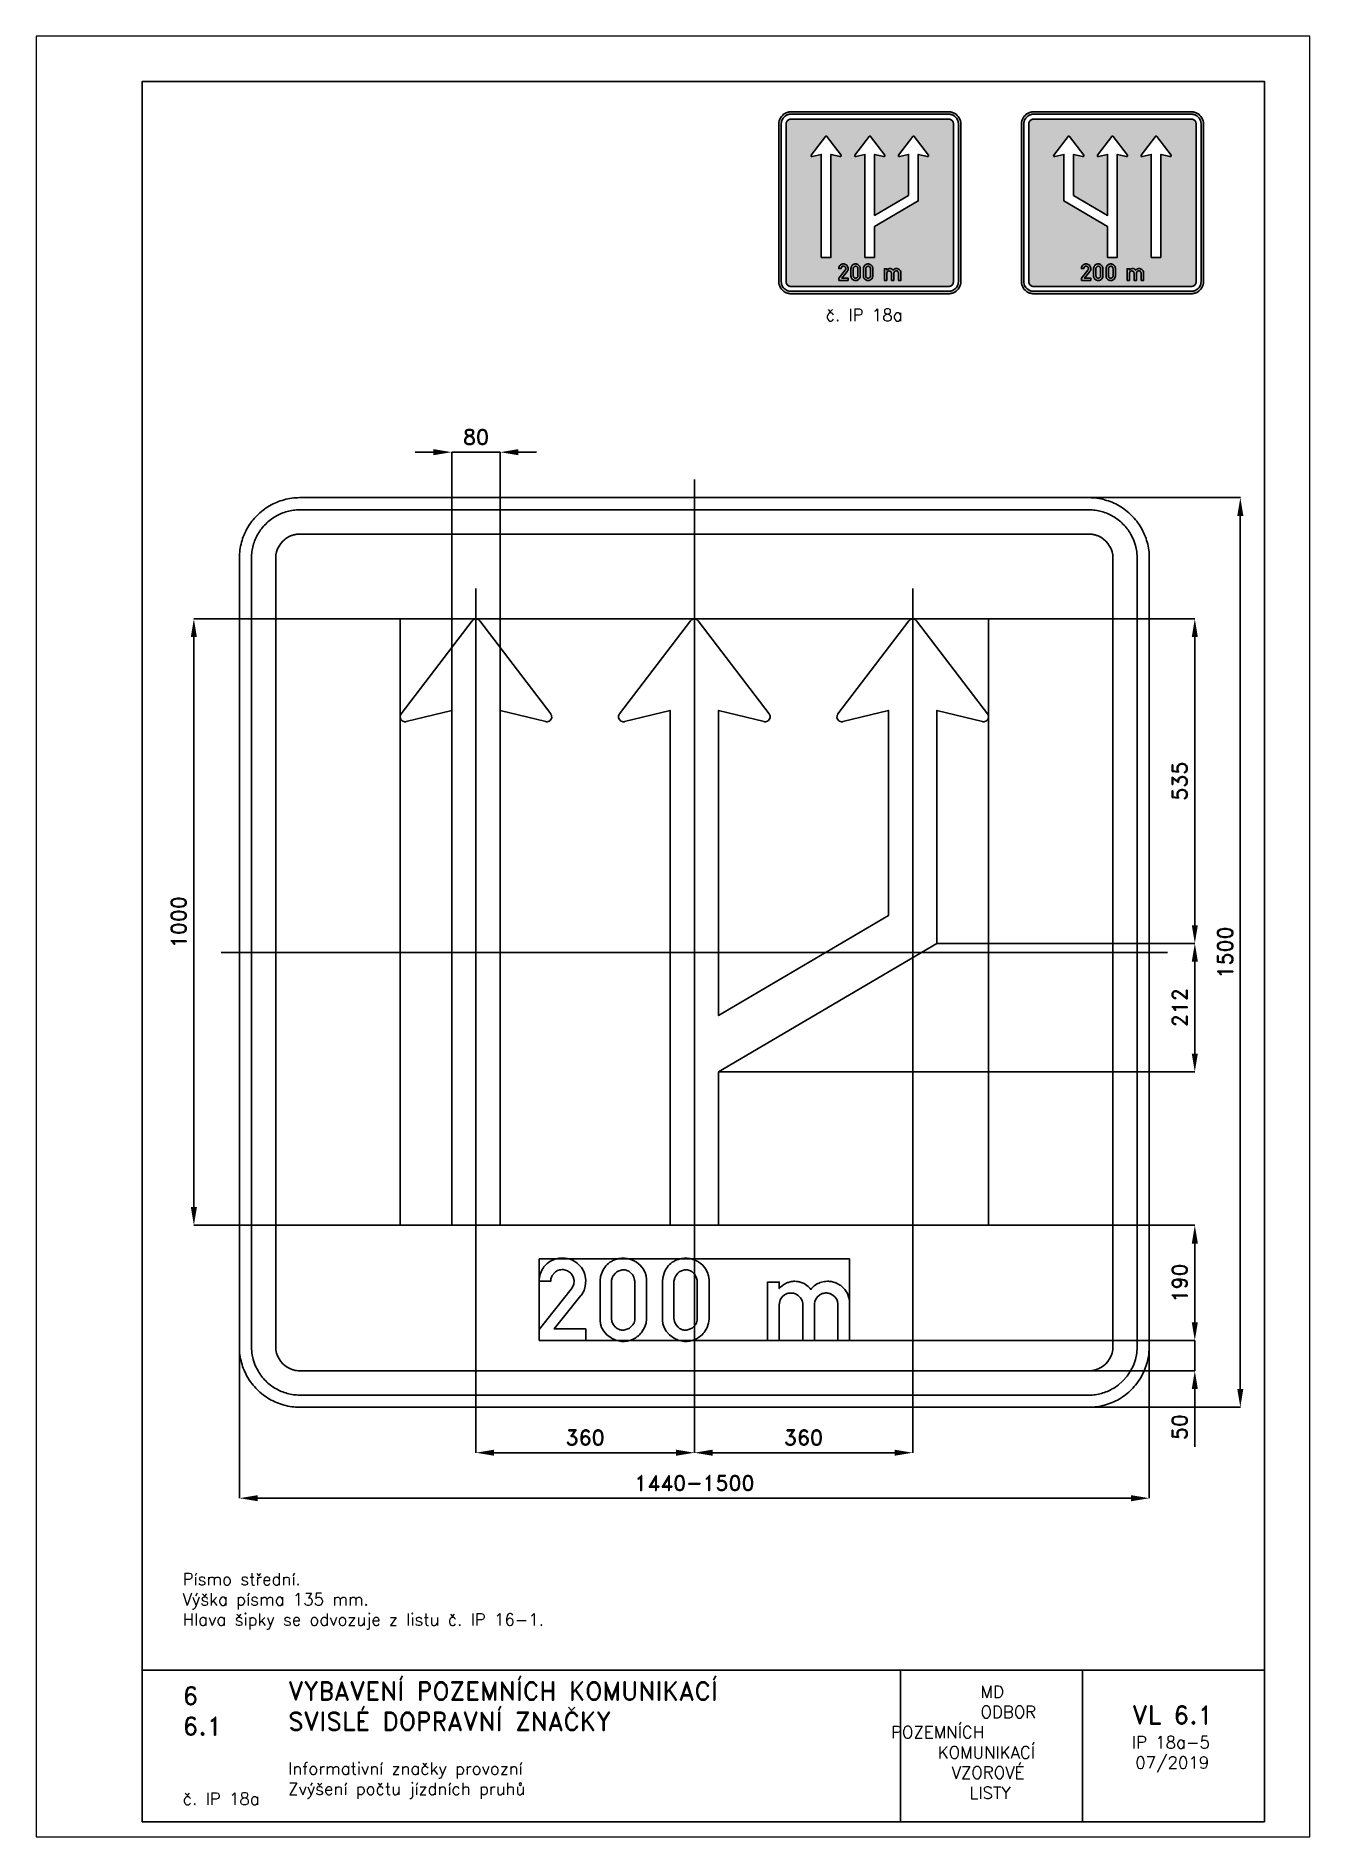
# Paper-space layout 'IP 18a-5' of a CAD drawing. Header units: millimetres. Extents: x 0 to 210, y 0 to 297.
# The model-space entities are those that its viewports show. They can reach past a viewport. Long polylines and large blocks are cut down to what shows.
import ezdxf

# ---------------------------------------------------------------- set-up
doc = ezdxf.new("R2010")
doc.units = ezdxf.units.MM
doc.header["$LTSCALE"] = 5
doc.linetypes.add('ČERCHOVANÁX2', pattern=[2, 1, -0.5, 0, -0.5])
doc.linetypes.add('ČÁRKOVANÁX2', pattern=[1.5, 1, -0.5])
for name, color, linetype in [('Kóty', 2, 'Continuous'), ('Rozpiska', 7, 'Continuous'), ('Značka', 7, 'Continuous')]:
    doc.layers.add(name, color=color, linetype=linetype)
doc.layers.add('Rámeček', color=6, linetype='Continuous', plot=False)
doc.styles.get("Standard").update_dxf_attribs({"font": 'romand.shx', "height": 25})
doc.dimstyles.get("Standard").update_dxf_attribs({"dimtxt": 25, "dimasz": 30, "dimexe": 0.18, "dimexo": 0.0625, "dimgap": 12.5, "dimtad": 1, "dimdec": 0, "dimzin": 0, "dimdsep": 46, "dimtxsty": 'Standard', "dimcen": 0.09, "dimadec": 0, "dimazin": 0, "dimtfac": 1, "dimtdec": 0, "dimtofl": 0, "dimtmove": 0, "dimatfit": 3, "dimfxl": 1, "dimtolj": 1, "dimtzin": 0, "dimarcsym": 0})

psp = doc.layouts.new('IP 18a-5')

# ---------------------------------------------------------------- texts
at = {"layer": 'Rozpiska', "color": 7, "attachment_point": 1}
for s, width, gutter_width, heights, insert, char_height in [('\\pi7.71429;č. IP 18a', 30, 125, [0], (122.44, 252), 2), ('\\PPísmo střední.\\PVýška písma 135 mm.{\\H1.83333x; }\\PHlava šipky se odvozuje z listu č. IP 16-1.{\\H1.55556x; }', 155.5011, 100, [0], (24.16, 46.86), 2), ('6', 149.0422, 100, [0], (24.17, 24.77), 3), ('{\\C6;VYBAVENÍ POZEMNÍCH KOMUNIKACÍ\\P}SVISLÉ DOPRAVNÍ ZNAČKY{\\H1.34524x; }', 149.0422, 100, [0], (41.56, 25.56), 3), ('\\pi14.7414;{\\C6;MD\\P\\pi2.36044;}ODBOR POZEMNÍCH{\\H1.57143x; }\\P\\pi7.69378;KOMUNIKACÍ{\\H1.5x; }\\P\\pi9.97949;{\\C6;VZOROVÉ\\H1.47619x; \\H0.67742x;\\P\\pi12.93187;LISTY\\H1.26984x; }', 33.1018, 100, [0], (140.95, 24.95), 2), ('\\pi1.03113;{\\H1.5x;\\C6;VL 6.1\\P\\pi0.98347;\\H0.66667x;IP 18a-5\\H1.66666x; \\H0.6x;\\P\\pi1.5549;07/2019\\H1.80159x; }', 16.0623, 100, [0], (179.66, 21.61), 2), ('6.1', 149.0422, 100, [0], (24.17, 19.78), 3), ('{\\C6;Informativní značky provozní\\P}Zvýšení počtu jízdních pruhů{\\H1.83333x; }', 149.0422, 100, [0], (41.56, 12.29), 2), ('{\\C6;č. IP 18a}', 18.3305, 100, [2.67], (24.18, 7.3), 2)]:
    psp.add_mtext_dynamic_manual_height_columns(s, width=width, gutter_width=gutter_width, heights=heights, dxfattribs=dict(at, insert=insert, char_height=char_height))

msp = doc.modelspace()

# ---------------------------------------------------------------- blocks, each defined once
blk = doc.blocks.new('*D0')
at = {"layer": 'Defpoints', "color": 0, "transparency": 16777216}
for p in [(-360, -500), (0, -780.0625), (0, -825)]:
    blk.add_point(p, dxfattribs=at)
at = {"layer": 'Kóty', "color": 0, "lineweight": -2, "transparency": 16777216}
for p, q in [((-360, -500.0625), (-360, -825.18)), ((0, -780.125), (0, -825.18)), ((-330, -825), (-30, -825))]:
    blk.add_line(p, q, dxfattribs=at)
at = {"layer": 'Kóty', "color": 0, "transparency": 16777216}
for points in [[(-330, -820), (-330, -830), (-360, -825)], [(-30, -820), (-30, -830), (0, -825)]]:
    blk.add_solid(points, dxfattribs=at)
at = {"layer": 'Kóty', "color": 0, "transparency": 16777216, "insert": (-180, -800), "char_height": 25, "attachment_point": 5}
blk.add_mtext('\\A1;360', dxfattribs=at)
blk = doc.blocks.new('*D1')
at = {"layer": 'Defpoints', "color": 0, "transparency": 16777216}
for p in [(360, -500), (0, -780), (0, -825)]:
    blk.add_point(p, dxfattribs=at)
at = {"layer": 'Kóty', "color": 0, "lineweight": -2, "transparency": 16777216}
for p, q in [((360, -500.0625), (360, -825.18)), ((0, -780.0625), (0, -825.18)), ((330, -825), (30, -825))]:
    blk.add_line(p, q, dxfattribs=at)
at = {"layer": 'Kóty', "color": 0, "transparency": 16777216}
for points in [[(30, -820), (30, -830), (0, -825)], [(330, -820), (330, -830), (360, -825)]]:
    blk.add_solid(points, dxfattribs=at)
at = {"layer": 'Kóty', "color": 0, "transparency": 16777216, "insert": (180, -800), "char_height": 25, "attachment_point": 5}
blk.add_mtext('\\A1;360', dxfattribs=at)
blk = doc.blocks.new('*D2')
at = {"layer": 'Defpoints', "color": 0, "transparency": 16777216}
for p in [(-750, -507.4), (750, -603.9), (750, -900)]:
    blk.add_point(p, dxfattribs=at)
at = {"layer": 'Kóty', "color": 0, "lineweight": -2, "transparency": 16777216}
for p, q in [((-750, -507.5), (-750, -900.2)), ((750, -603.9), (750, -900.2)), ((-720, -900), (720, -900))]:
    blk.add_line(p, q, dxfattribs=at)
at = {"layer": 'Kóty', "color": 0, "transparency": 16777216}
for points in [[(-720, -895), (-720, -905), (-750, -900)], [(720, -895), (720, -905), (750, -900)]]:
    blk.add_solid(points, dxfattribs=at)
at = {"layer": 'Kóty', "color": 0, "transparency": 16777216, "insert": (0, -875), "char_height": 25, "attachment_point": 5}
blk.add_mtext('\\A1;1440-1500', dxfattribs=at)
blk = doc.blocks.new('*D3')
at = {"layer": 'Defpoints', "color": 0, "transparency": 16777216}
for p in [(-825, 550), (-484.79, 550), (-484.79, -450)]:
    blk.add_point(p, dxfattribs=at)
at = {"layer": 'Kóty', "color": 0, "lineweight": -2, "transparency": 16777216}
for p, q in [((-484.8525, 550), (-825.18, 550)), ((-825, -420), (-825, 520)), ((-484.8525, -450), (-825.18, -450))]:
    blk.add_line(p, q, dxfattribs=at)
at = {"layer": 'Kóty', "color": 0, "transparency": 16777216}
for points in [[(-830, 520), (-820, 520), (-825, 550)], [(-830, -420), (-820, -420), (-825, -450)]]:
    blk.add_solid(points, dxfattribs=at)
at = {"layer": 'Kóty', "color": 0, "transparency": 16777216, "insert": (-850, 50), "char_height": 25, "attachment_point": 5, "rotation": 90}
blk.add_mtext('\\A1;1000', dxfattribs=at)
blk = doc.blocks.new('*D4')
at = {"layer": 'Defpoints', "color": 0, "transparency": 16777216}
for p in [(256, -640), (589.2, -690), (825, -690)]:
    blk.add_point(p, dxfattribs=at)
at = {"layer": 'Kóty', "color": 0, "lineweight": -2, "transparency": 16777216}
for p, q in [((825, -610), (825, -580)), ((256.1, -640), (825.2, -640)), ((589.2, -690), (825.2, -690)), ((825, -720), (825, -815.5))]:
    blk.add_line(p, q, dxfattribs=at)
at = {"layer": 'Kóty', "color": 0, "transparency": 16777216}
for points in [[(820, -610), (830, -610), (825, -640)], [(820, -720), (830, -720), (825, -690)]]:
    blk.add_solid(points, dxfattribs=at)
at = {"layer": 'Kóty', "color": 0, "transparency": 16777216, "insert": (800, -782.7), "char_height": 25, "attachment_point": 5, "rotation": 90}
blk.add_mtext('\\A1;50', dxfattribs=at)
blk = doc.blocks.new('*D5')
at = {"layer": 'Defpoints', "color": 0, "transparency": 16777216}
for p in [(484.79, -450), (825, -450), (256.03, -640)]:
    blk.add_point(p, dxfattribs=at)
at = {"layer": 'Kóty', "color": 0, "lineweight": -2, "transparency": 16777216}
for p, q in [((484.8525, -450), (825.18, -450)), ((825, -610), (825, -480)), ((256.0925, -640), (825.18, -640))]:
    blk.add_line(p, q, dxfattribs=at)
at = {"layer": 'Kóty', "color": 0, "transparency": 16777216}
for points in [[(820, -480), (830, -480), (825, -450)], [(820, -610), (830, -610), (825, -640)]]:
    blk.add_solid(points, dxfattribs=at)
at = {"layer": 'Kóty', "color": 0, "transparency": 16777216, "insert": (800, -545), "char_height": 25, "attachment_point": 5, "rotation": 90}
blk.add_mtext('\\A1;190', dxfattribs=at)
blk = doc.blocks.new('*D6')
at = {"layer": 'Defpoints', "color": 0, "transparency": 16777216}
for p in [(609.8, 750), (900, 750), (613.8, -750)]:
    blk.add_point(p, dxfattribs=at)
at = {"layer": 'Kóty', "color": 0, "lineweight": -2, "transparency": 16777216}
for p, q in [((609.8, 750), (900.2, 750)), ((900, -720), (900, 720)), ((613.8, -750), (900.2, -750))]:
    blk.add_line(p, q, dxfattribs=at)
at = {"layer": 'Kóty', "color": 0, "transparency": 16777216}
for points in [[(895, 720), (905, 720), (900, 750)], [(895, -720), (905, -720), (900, -750)]]:
    blk.add_solid(points, dxfattribs=at)
at = {"layer": 'Kóty', "color": 0, "transparency": 16777216, "insert": (875, 0), "char_height": 25, "attachment_point": 5, "rotation": 90}
blk.add_mtext('\\A1;1500', dxfattribs=at)
blk = doc.blocks.new('*D7')
at = {"layer": 'Defpoints', "color": 0, "transparency": 16777216}
for p in [(-320, 825), (-400, 399.21), (-320, 399.21)]:
    blk.add_point(p, dxfattribs=at)
at = {"layer": 'Kóty', "color": 0, "lineweight": -2, "transparency": 16777216}
for p, q in [((-430, 825), (-460, 825)), ((-400, 399.2725), (-400, 825.18)), ((-320, 399.2725), (-320, 825.18)), ((-290, 825), (-260, 825))]:
    blk.add_line(p, q, dxfattribs=at)
at = {"layer": 'Kóty', "color": 0, "transparency": 16777216}
for points in [[(-430, 830), (-430, 820), (-400, 825)], [(-290, 830), (-290, 820), (-320, 825)]]:
    blk.add_solid(points, dxfattribs=at)
at = {"layer": 'Kóty', "color": 0, "transparency": 16777216, "insert": (-360, 850), "char_height": 25, "attachment_point": 5}
blk.add_mtext('\\A1;80', dxfattribs=at)
blk = doc.blocks.new('*D9')
at = {"layer": 'Defpoints', "color": 0, "transparency": 16777216}
for p in [(484.79, 550), (400, 15), (825, 15)]:
    blk.add_point(p, dxfattribs=at)
at = {"layer": 'Kóty', "color": 0, "lineweight": -2, "transparency": 16777216}
for p, q in [((484.8525, 550), (825.18, 550)), ((825, 520), (825, 45)), ((400.0625, 15), (825.18, 15))]:
    blk.add_line(p, q, dxfattribs=at)
at = {"layer": 'Kóty', "color": 0, "transparency": 16777216}
for points in [[(820, 520), (830, 520), (825, 550)], [(820, 45), (830, 45), (825, 15)]]:
    blk.add_solid(points, dxfattribs=at)
at = {"layer": 'Kóty', "color": 0, "transparency": 16777216, "insert": (800, 282.5), "char_height": 25, "attachment_point": 5, "rotation": 90}
blk.add_mtext('\\A1;535', dxfattribs=at)
blk = doc.blocks.new('*D8')
at = {"layer": 'Defpoints', "color": 0, "transparency": 16777216}
for p in [(400, 15), (40, -197), (825, -197)]:
    blk.add_point(p, dxfattribs=at)
at = {"layer": 'Kóty', "color": 0, "lineweight": -2, "transparency": 16777216}
for p, q in [((400.0625, 15), (825.18, 15)), ((825, -15), (825, -167)), ((40.0625, -197), (825.18, -197))]:
    blk.add_line(p, q, dxfattribs=at)
at = {"layer": 'Kóty', "color": 0, "transparency": 16777216}
for points in [[(820, -15), (830, -15), (825, 15)], [(820, -167), (830, -167), (825, -197)]]:
    blk.add_solid(points, dxfattribs=at)
at = {"layer": 'Kóty', "color": 0, "transparency": 16777216, "insert": (800, -91), "char_height": 25, "attachment_point": 5, "rotation": 90}
blk.add_mtext('\\A1;212', dxfattribs=at)

# ---------------------------------------------------------------- dimensions: what is measured, and where the dimension line sits
at = {"layer": 'Kóty'}
for base, p1, p2, picture, middle in [((-320, 825), (-400, 399.21), (-320, 399.21), '*D7', (-360, 850)), ((0, -825), (-360, -500), (0, -780.0625), '*D0', (-180, -800)), ((0, -825), (360, -500), (0, -780), '*D1', (180, -800))]:
    dim = msp.add_linear_dim(base=base, p1=p1, p2=p2, dimstyle='Standard', dxfattribs=at)
    dim.commit()
    dim.dimension.update_dxf_attribs({"geometry": picture, "text_midpoint": middle})
for base, p1, p2, picture, middle in [((900, 750), (613.7639, -750), (609.7605, 750), '*D6', (875, 0)), ((-825, 550), (-484.79, -450), (-484.79, 550), '*D3', (-850, 50)), ((825, 15), (484.79, 550), (400, 15), '*D9', (800, 282.5)), ((825, -197), (400, 15), (40, -197), '*D8', (800, -91)), ((825, -450), (256.03, -640), (484.79, -450), '*D5', (800, -545)), ((825, -690), (256.03, -640), (589.157, -690), '*D4', (800, -782.7381))]:
    dim = msp.add_linear_dim(base=base, p1=p1, p2=p2, angle=90, dimstyle='Standard', dxfattribs=at)
    dim.commit()
    dim.dimension.update_dxf_attribs({"geometry": picture, "text_midpoint": middle})
dim = msp.add_linear_dim(base=(750, -900), p1=(-750, -507.4144), p2=(750, -603.8615), text='1440-1500', dimstyle='Standard', dxfattribs=at)
dim.commit()
dim.dimension.update_dxf_attribs({"geometry": '*D2', "text_midpoint": (0, -875)})

# ---------------------------------------------------------------- linework, layer by layer
at = {"layer": 'Kóty'}
for points in [[(-400, 825), (-320, 825)], [(825, -690), (825, -640)]]:
    msp.add_lwpolyline(points, dxfattribs=at)
at = {"layer": 'Značka', "color": 6, "linetype": 'ČERCHOVANÁX2', "ltscale": 5}
for points in [[(0, -780), (0, 780)], [(-360, -500), (-360, 600)], [(360, -500), (360, 600)], [(360, -500), (360, 600)], [(780, 0), (-780, 0)]]:
    msp.add_lwpolyline(points, dxfattribs=at)
at = {"layer": 'Značka', "color": 5}
for points in [[(-650, -750), (-650.39, -749.9988), (-650.79, -749.9969, -0.032183), (-663.7, -749.0925, -0.0354395), (-676.39, -746.4557, -0.036257), (-688.66, -742.3068, -0.0344302), (-700.23, -736.4713, -0.0337135), (-711, -729.2849, -0.034097), (-720.71, -720.7107, -0.0342145), (-729.29, -711.0064, -0.0342268), (-736.47, -700.2266, -0.0340428), (-742.27, -688.6512, -0.0334252), (-746.46, -676.3873, -0.0341747), (-749.14, -663.6918, -0.0367361), (-750, -650.785), (-750, -650.393), (-750, -650), (-750, 650), (-750, 650.39), (-750, 650.79, -0.0321975), (-749.09, 663.7, -0.0354674), (-746.46, 676.39, -0.0363203), (-742.31, 688.66, -0.0344709), (-736.47, 700.23, -0.0337211), (-729.29, 711, -0.0340992), (-720.71, 720.71, -0.0342018), (-711.01, 729.29, -0.0342246), (-700.23, 736.47, -0.0340515), (-688.65, 742.27, -0.0334153), (-676.39, 746.46, -0.0341236), (-663.69, 749.14, -0.0367442), (-650.79, 750), (-650.39, 750), (-650, 750), (650, 750), (650.39, 750), (650.79, 750, -0.0321821), (663.7, 749.09, -0.0354474), (676.39, 746.46, -0.0362719), (688.66, 742.31, -0.0344334), (700.23, 736.47, -0.0337229), (711, 729.28, -0.0340912), (720.71, 720.71, -0.0342207), (729.29, 711.01, -0.0342246), (736.47, 700.23, -0.0340384), (742.27, 688.65, -0.0334249), (746.46, 676.39, -0.034173), (749.14, 663.69, -0.0367364), (750, 650.79), (750, 650.39), (750, 650), (750, -650), (750, -650.393), (750, -650.785), (749.09, -663.6978), (746.46, -676.3873), (742.31, -688.6591), (736.47, -700.2266), (729.28, -711.0042, -0.0341063), (720.71, -720.7107, -0.0342027), (711.01, -729.2931, -0.034227), (700.23, -736.4713, -0.0340442), (688.65, -742.2651, -0.0334113), (676.39, -746.4557, -0.0341218), (663.69, -749.1355, -0.0367434), (650.79, -749.9969), (650.39, -749.9989), (650, -750), (-650, -750)], [(-650, -730), (-650.31, -729.9991), (-650.63, -729.9975, -0.0321839), (-660.96, -729.274, -0.035448), (-671.11, -727.1646, -0.0362817), (-680.93, -723.8454, -0.0344216), (-690.18, -719.1771, -0.0337453), (-698.8, -713.4279, -0.0341022), (-706.57, -706.5685, -0.034186), (-713.43, -698.8051, -0.0342028), (-719.18, -690.1812), (-723.81, -680.921), (-727.16, -671.1098), (-729.31, -660.9534), (-730, -650.628), (-730, -650.314), (-730, -650), (-730, 650), (-730, 650.31), (-730, 650.63, -0.0321794), (-729.27, 660.96, -0.0354889), (-727.16, 671.11, -0.0362814), (-723.85, 680.93, -0.0344198), (-719.18, 690.18, -0.033728), (-713.43, 698.8, -0.0340731), (-706.57, 706.57, -0.0342387), (-698.81, 713.43, -0.0341991), (-690.18, 719.18, -0.0340344), (-680.92, 723.81, -0.0334143), (-671.11, 727.16, -0.0341236), (-660.95, 729.31, -0.0367402), (-650.63, 730), (-650.31, 730), (-650, 730), (650, 730), (650.31, 730), (650.63, 730, -0.032183), (660.96, 729.27, -0.0354467), (671.11, 727.16, -0.0362744), (680.93, 723.85, -0.0344144), (690.18, 719.18, -0.033745), (698.8, 713.43, -0.0340968), (706.57, 706.57, -0.0341871), (713.43, 698.81, -0.0342063), (719.18, 690.18), (723.81, 680.92), (727.16, 671.11), (729.31, 660.95), (730, 650.63), (730, 650.31), (730, 650), (730, -650), (730, -650.314), (730, -650.628), (729.27, -660.9582), (727.16, -671.1098), (723.85, -680.9273), (719.18, -690.1812), (713.43, -698.8034), (706.57, -706.5685), (698.81, -713.4345, -0.0342057), (690.18, -719.1771, -0.0340314), (680.92, -723.8121, -0.0334215), (671.11, -727.1646, -0.0341218), (660.95, -729.3084, -0.0367439), (650.63, -729.9975), (650.31, -729.9991), (650, -730), (-650, -730)], [(-650, -690), (650, -690), (650.16, -689.9995), (650.31, -689.9988, 0.0321848), (655.48, -689.637, 0.0354594), (660.55, -688.5823, 0.0362767), (665.46, -686.9227), (670.09, -684.5885), (674.4, -681.714), (678.28, -678.2843), (681.72, -674.4026), (684.59, -670.0906), (686.91, -665.4605), (688.58, -660.5549), (689.65, -655.4767), (690, -650.314), (690, -650.157), (690, -650), (690, 650), (690, 650.16), (690, 650.31), (689.64, 655.48), (688.58, 660.55), (686.92, 665.46), (684.59, 670.09), (681.71, 674.4), (678.28, 678.28), (674.4, 681.72), (670.09, 684.59), (665.46, 686.91, 0.0334086), (660.55, 688.58, 0.0341855), (655.48, 689.65, 0.0367465), (650.31, 690), (650.16, 690), (650, 690), (-650, 690), (-650.16, 690), (-650.31, 690, 0.0321848), (-655.48, 689.64, 0.0354579), (-660.55, 688.58, 0.0362712), (-665.46, 686.92, 0.0343823), (-670.09, 684.59, 0.0336505), (-674.4, 681.71), (-678.28, 678.28), (-681.72, 674.4), (-684.59, 670.09), (-686.91, 665.46), (-688.58, 660.55), (-689.65, 655.48), (-690, 650.31), (-690, 650.16), (-690, 650), (-690, -650), (-690, -650.157), (-690, -650.314), (-689.64, -655.4791), (-688.58, -660.5549), (-686.92, -665.4636), (-684.59, -670.0906), (-681.71, -674.4017), (-678.28, -678.2843), (-674.4, -681.7172), (-670.09, -684.5885), (-665.46, -686.9061, 0.0334044), (-660.55, -688.5823, 0.0341611), (-655.48, -689.6542, 0.0367494), (-650.31, -689.9988), (-650.16, -689.9996), (-650, -690)], [(-400, -450), (-400, 375.21), (-400, 399.21), (-474.96, 380.66), (-475.35, 380.58), (-475.74, 380.51, -0.0524344), (-477.31, 380.43, -0.0527412), (-478.87, 380.68), (-480.7, 381.38), (-482.3, 382.54), (-483.58, 384.03), (-484.44, 385.8), (-484.86, 387.72), (-484.79, 389.68), (-484.4, 391.22), (-483.7, 392.62), (-483.48, 392.95), (-483.25, 393.27), (-366.37, 546.85), (-366.13, 547.13), (-365.89, 547.41), (-364.81, 548.4), (-363.55, 549.17), (-361.83, 549.8), (-360, 550, -0.0610197), (-358.17, 549.8), (-356.45, 549.17), (-355.18, 548.41), (-354.11, 547.41), (-353.87, 547.13), (-353.63, 546.85), (-236.75, 393.27), (-236.52, 392.95), (-236.3, 392.62), (-235.6, 391.21), (-235.21, 389.68), (-235.13, 387.72), (-235.56, 385.8), (-236.42, 384.03), (-237.7, 382.54), (-239.3, 381.39), (-241.13, 380.68), (-242.69, 380.42, -0.0574541), (-244.26, 380.51), (-244.65, 380.58), (-245.04, 380.66), (-320, 399.21), (-320, 375.21), (-320, -450), (-400, -450)], [(40, -450), (-40, -450), (-40, 375.21), (-40, 399.21), (-114.96, 380.66), (-115.35, 380.58), (-115.74, 380.51, -0.0525896), (-117.31, 380.43, -0.0527412), (-118.87, 380.68), (-120.7, 381.38), (-122.3, 382.54), (-123.58, 384.03), (-124.44, 385.8), (-124.86, 387.72), (-124.79, 389.68), (-124.4, 391.22), (-123.7, 392.62), (-123.48, 392.95), (-123.25, 393.27), (-6.37, 546.85), (-6.13, 547.13), (-5.89, 547.41), (-4.81, 548.4), (-3.55, 549.17), (-1.83, 549.8), (0, 550, -0.0610197), (1.83, 549.8), (3.55, 549.17), (4.82, 548.41), (5.89, 547.41), (6.13, 547.13), (6.37, 546.85), (123.25, 393.27), (123.48, 392.95), (123.7, 392.62), (124.4, 391.21), (124.79, 389.68), (124.87, 387.72), (124.44, 385.8), (123.58, 384.03), (122.3, 382.54), (120.7, 381.39), (118.87, 380.68), (117.31, 380.42, -0.0574541), (115.74, 380.51), (115.35, 380.58), (114.96, 380.66), (40, 399.21), (40, 375.21), (40, -104.159), (320, 60.73), (320, 375.21), (320, 399.21), (245.04, 380.66), (244.65, 380.58), (244.26, 380.51, -0.0524344), (242.69, 380.43), (241.13, 380.68), (239.3, 381.38), (237.7, 382.54), (236.42, 384.03), (235.56, 385.8), (235.14, 387.72), (235.21, 389.68), (235.6, 391.22), (236.3, 392.62), (236.52, 392.95), (236.75, 393.27), (353.63, 546.85), (353.87, 547.13), (354.11, 547.41), (355.19, 548.4), (356.45, 549.17), (358.17, 549.8), (360, 550, -0.0610197), (361.83, 549.8), (363.55, 549.17), (364.82, 548.41), (365.89, 547.41), (366.13, 547.13), (366.37, 546.85), (483.25, 393.27), (483.48, 392.95), (483.7, 392.62), (484.4, 391.21), (484.79, 389.68), (484.87, 387.72), (484.44, 385.8), (483.58, 384.03), (482.3, 382.54), (480.7, 381.39), (478.87, 380.68), (477.31, 380.42, -0.0574541), (475.74, 380.51), (475.35, 380.58), (474.96, 380.66), (400, 399.21), (400, 375.21), (400, 15), (40, -197), (40, -450)], [(-256.03, -640), (-256.03, -621.958), (-203.22, -555.498), (-202.45, -554.521), (-201.71, -553.516), (-198.85, -547.512), (-198.22, -540.887), (-199.61, -534.894), (-203.01, -529.694, 0.0982346), (-208.99, -525.033, 0.106106), (-216.25, -523.098, 0.106167), (-223.63, -524.027, 0.0999685), (-230.11, -527.837), (-234.15, -532.512), (-236.31, -538.159), (-236.64, -540.244), (-236.82, -542.35), (-256.03, -542.35), (-255.98, -540.535), (-255.89, -538.722), (-254.29, -530.616), (-250.83, -523.042, -0.0720932), (-244.4, -514.743, -0.0721515), (-235.92, -508.614, -0.0614748), (-227.77, -505.261, -0.0599347), (-219.03, -503.959, -0.0830637), (-206.56, -505.412, -0.0870209), (-195.24, -510.92, -0.0877339), (-186.16, -519.658, -0.0878147), (-180.63, -530.903), (-178.91, -540.504), (-179.73, -550.253), (-181.84, -557.506), (-185.48, -564.034), (-186.2, -565.02), (-186.94, -565.989), (-230.8, -620.734), (-178.97, -620.734), (-178.97, -640), (-256.03, -640)], [(-155.34, -544.094), (-155.35, -542.884), (-155.34, -541.675), (-154.46, -534.293), (-152.12, -527.162, -0.079491), (-145.92, -516.976, -0.0890461), (-136.81, -509.43, -0.0598101), (-129.83, -506.201, -0.0520107), (-122.29, -504.592, -0.0620122), (-112.46, -504.58, -0.0645235), (-102.96, -507.011, -0.0554083), (-95.61, -510.687), (-89.25, -515.884), (-84.57, -521.502), (-81.19, -527.964), (-79.46, -533.51), (-78.77, -539.256), (-78.74, -541.268), (-78.77, -543.278), (-78.77, -602.116), (-78.76, -603.325), (-78.77, -604.534), (-79.68, -611.531), (-81.99, -618.245), (-87.02, -626.695, -0.0659673), (-94.08, -633.545, -0.0610506), (-101.69, -638.187, -0.0641507), (-110.2, -640.802, -0.0696644), (-119.99, -641.323, -0.0674445), (-129.55, -639.198, -0.0568173), (-137.26, -635.548), (-144.06, -630.325), (-149.21, -624.754), (-152.92, -618.245), (-154.72, -612.326), (-155.34, -606.152), (-155.37, -604.131), (-155.34, -602.116), (-155.34, -544.094)], [(-52.33, -544.094), (-52.34, -542.884), (-52.33, -541.675), (-51.45, -534.293), (-49.11, -527.162, -0.079491), (-42.91, -516.976, -0.0890461), (-33.8, -509.43, -0.0598101), (-26.82, -506.201, -0.0520107), (-19.29, -504.592, -0.0620122), (-9.46, -504.58, -0.0645235), (0.05, -507.011, -0.0554083), (7.4, -510.687), (13.76, -515.884), (18.43, -521.502), (21.82, -527.964), (23.54, -533.51), (24.24, -539.256), (24.27, -541.268), (24.24, -543.278), (24.24, -602.116), (24.25, -603.325), (24.24, -604.534), (23.33, -611.531), (21.02, -618.245), (15.99, -626.695, -0.0659673), (8.92, -633.545, -0.0610506), (1.31, -638.187, -0.0641507), (-7.19, -640.802, -0.0696644), (-16.98, -641.323, -0.0674445), (-26.54, -639.198, -0.0568173), (-34.25, -635.548), (-41.06, -630.325), (-46.2, -624.754), (-49.91, -618.245), (-51.71, -612.326), (-52.33, -606.152), (-52.36, -604.131), (-52.33, -602.116), (-52.33, -544.094)], [(-136.81, -544.094), (-136.81, -602.116), (-136.82, -602.925), (-136.81, -603.733), (-135.86, -608.731), (-133.59, -613.408), (-129.76, -618.217, 0.0947302), (-124.71, -621.466, 0.108418), (-117.96, -622.799, 0.0875481), (-111.02, -621.466, 0.0781598), (-105.53, -618.612), (-101.34, -614.209), (-99.38, -610.531), (-98.36, -606.503), (-98.17, -604.314), (-98.12, -602.116), (-98.12, -544.094), (-98.25, -542.184), (-98.46, -540.283), (-99.73, -535.533), (-102.14, -531.198), (-106.72, -526.589, 0.0979295), (-112.62, -523.942, 0.0998364), (-119.19, -523.529, 0.0883358), (-125.51, -525.545, 0.0742349), (-130.17, -528.708), (-133.66, -533.055), (-135.4, -536.706), (-136.39, -540.62), (-136.63, -542.354), (-136.81, -544.094)], [(-33.8, -544.094), (-33.8, -602.116), (-33.81, -602.925), (-33.8, -603.733), (-32.85, -608.731), (-30.58, -613.408), (-26.75, -618.217, 0.0947302), (-21.71, -621.466, 0.108418), (-14.95, -622.799, 0.0875481), (-8.01, -621.466, 0.0781598), (-2.52, -618.612), (1.67, -614.209), (3.63, -610.531), (4.65, -606.503), (4.84, -604.314), (4.89, -602.116), (4.89, -544.094), (4.76, -542.184), (4.55, -540.283), (3.27, -535.533), (0.86, -531.198), (-3.72, -526.589, 0.0979295), (-9.61, -523.942, 0.0998364), (-16.18, -523.529, 0.0883358), (-22.51, -525.545, 0.0742349), (-27.16, -528.708), (-30.65, -533.055), (-32.39, -536.706), (-33.38, -540.62), (-33.62, -542.354), (-33.8, -544.094)], [(120.66, -639.986), (120.66, -543.517), (140.04, -543.517), (140.04, -554.261), (141.1, -553.087), (142.18, -551.941), (147.45, -547.642), (153.54, -544.558, -0.0497381), (159.36, -542.826, -0.0499281), (165.4, -542.28, -0.0446089), (170.78, -542.705, -0.0453626), (175.99, -544.08), (180.77, -546.2), (185.18, -549.03), (187.6, -550.943), (189.78, -553.108), (190.8, -554.331), (191.78, -555.597), (192.92, -554.243), (194.11, -552.925, -0.0720718), (201.34, -547.269, -0.0664649), (209.88, -543.756), (214.59, -542.683, -0.0358416), (219.38, -542.294, -0.0505108), (226.27, -542.853, -0.0496102), (232.97, -544.783, -0.0682931), (241.4, -549.328, -0.0733211), (248.21, -556.005), (252.23, -562.357), (254.83, -569.406), (255.46, -571.997), (255.86, -574.623), (255.96, -575.81), (256.03, -577), (256.03, -639.986), (236.66, -639.986), (236.66, -580.895), (236.64, -580.171), (236.61, -579.447), (236, -575.843), (234.68, -572.416), (232, -568.307), (228.33, -565.047), (223.5, -562.565, 0.0743145), (218.16, -561.587, 0.0807313), (212.29, -562.172, 0.0807337), (206.88, -564.583), (202.99, -567.785), (200.2, -571.923), (198.88, -575.415), (198.16, -579.081), (198.09, -579.609), (198.02, -580.136), (198.02, -639.986), (178.69, -639.986), (178.69, -580.516), (178.66, -579.707), (178.61, -578.898), (177.49, -574.076), (175.04, -569.716), (171.3, -565.774), (166.56, -563.092, 0.089034), (159.93, -561.603, 0.093647), (153.22, -562.544, 0.0732679), (148.64, -564.67), (144.85, -568.014), (141.72, -572.836), (140.21, -578.322), (140.12, -579.053), (140.04, -579.784), (140.04, -639.986), (120.66, -639.986)]]:
    msp.add_lwpolyline(points, format="xyb", dxfattribs=at)
at = {"layer": 'Značka', "color": 6, "linetype": 'ČÁRKOVANÁX2', "ltscale": 2.5}
for points in [[(-484.79, -450), (-484.79, 550), (484.79, 550), (484.79, -450), (-484.79, -450)], [(-256.03, -640), (-256.03, -505), (256.03, -505), (256.03, -640), (-256.03, -640)]]:
    msp.add_lwpolyline(points, dxfattribs=at)

msp.set_redraw_order([(e.dxf.handle, doc.entitydb.next_handle()) for e in msp.query("TEXT MTEXT ATTDEF DIMENSION ARC_DIMENSION")])  # texts and dimensions are drawn at this point

# ---------------------------------------------------------------- hatches: boundary and pattern name
at = {"layer": 'Značka'}
h = psp.add_hatch(color=170, dxfattribs=at)
h.dxf.hatch_style = 1
edge = h.paths.add_edge_path(flags=0)
edge.add_line((129.44, 260.5), (129.44, 277))
edge.add_line((129.44, 277), (129.44, 277.48))
edge.add_line((129.44, 277.48), (127.94, 277.11))
edge.add_line((127.94, 277.11), (127.94, 277.11))
edge.add_line((127.94, 277.11), (127.93, 277.11))
edge.add_arc((127.91, 277.26), 0.15, 266.914, 278.92, ccw=False)
edge.add_arc((127.91, 277.26), 0.15, 254.8573, 266.9335, ccw=False)
edge.add_line((127.87, 277.11), (127.83, 277.13))
edge.add_line((127.83, 277.13), (127.8, 277.15))
edge.add_line((127.8, 277.15), (127.77, 277.18))
edge.add_line((127.77, 277.18), (127.75, 277.22))
edge.add_line((127.75, 277.22), (127.75, 277.25))
edge.add_line((127.75, 277.25), (127.75, 277.29))
edge.add_line((127.75, 277.29), (127.76, 277.32))
edge.add_line((127.76, 277.32), (127.77, 277.35))
edge.add_line((127.77, 277.35), (127.77, 277.36))
edge.add_line((127.77, 277.36), (127.78, 277.37))
edge.add_line((127.78, 277.37), (130.12, 280.44))
edge.add_line((130.12, 280.44), (130.12, 280.44))
edge.add_line((130.12, 280.44), (130.13, 280.45))
edge.add_line((130.13, 280.45), (130.15, 280.47))
edge.add_line((130.15, 280.47), (130.17, 280.48))
edge.add_line((130.17, 280.48), (130.21, 280.5))
edge.add_line((130.21, 280.5), (130.24, 280.5))
edge.add_arc((130.25, 280.35), 0.151, 76.7792, 90.7466, ccw=False)
edge.add_line((130.28, 280.5), (130.31, 280.48))
edge.add_line((130.31, 280.48), (130.34, 280.47))
edge.add_line((130.34, 280.47), (130.36, 280.45))
edge.add_line((130.36, 280.45), (130.37, 280.44))
edge.add_line((130.37, 280.44), (130.37, 280.44))
edge.add_line((130.37, 280.44), (132.71, 277.37))
edge.add_line((132.71, 277.37), (132.71, 277.36))
edge.add_line((132.71, 277.36), (132.72, 277.35))
edge.add_line((132.72, 277.35), (132.73, 277.32))
edge.add_line((132.73, 277.32), (132.74, 277.29))
edge.add_line((132.74, 277.29), (132.74, 277.25))
edge.add_line((132.74, 277.25), (132.73, 277.22))
edge.add_line((132.73, 277.22), (132.71, 277.18))
edge.add_line((132.71, 277.18), (132.69, 277.15))
edge.add_line((132.69, 277.15), (132.66, 277.13))
edge.add_line((132.66, 277.13), (132.62, 277.11))
edge.add_line((132.62, 277.11), (132.59, 277.11))
edge.add_arc((132.58, 277.25), 0.137, 260.1426, 273.2956, ccw=False)
edge.add_line((132.56, 277.11), (132.55, 277.11))
edge.add_line((132.55, 277.11), (132.54, 277.11))
edge.add_line((132.54, 277.11), (131.04, 277.48))
edge.add_line((131.04, 277.48), (131.04, 277))
edge.add_line((131.04, 277), (131.04, 260.5))
edge.add_line((131.04, 260.5), (129.44, 260.5))
edge = h.paths.add_edge_path(flags=0)
edge.add_line((138.24, 260.5), (136.64, 260.5))
edge.add_line((136.64, 260.5), (136.64, 277))
edge.add_line((136.64, 277), (136.64, 277.48))
edge.add_line((136.64, 277.48), (135.14, 277.11))
edge.add_line((135.14, 277.11), (135.14, 277.11))
edge.add_line((135.14, 277.11), (135.13, 277.11))
edge.add_arc((135.11, 277.26), 0.15, 266.8962, 278.9378, ccw=False)
edge.add_arc((135.11, 277.26), 0.15, 254.8573, 266.9335, ccw=False)
edge.add_line((135.07, 277.11), (135.03, 277.13))
edge.add_line((135.03, 277.13), (135, 277.15))
edge.add_line((135, 277.15), (134.97, 277.18))
edge.add_line((134.97, 277.18), (134.95, 277.22))
edge.add_line((134.95, 277.22), (134.95, 277.25))
edge.add_line((134.95, 277.25), (134.95, 277.29))
edge.add_line((134.95, 277.29), (134.96, 277.32))
edge.add_line((134.96, 277.32), (134.97, 277.35))
edge.add_line((134.97, 277.35), (134.97, 277.36))
edge.add_line((134.97, 277.36), (134.98, 277.37))
edge.add_line((134.98, 277.37), (137.32, 280.44))
edge.add_line((137.32, 280.44), (137.32, 280.44))
edge.add_line((137.32, 280.44), (137.33, 280.45))
edge.add_line((137.33, 280.45), (137.35, 280.47))
edge.add_line((137.35, 280.47), (137.37, 280.48))
edge.add_line((137.37, 280.48), (137.41, 280.5))
edge.add_line((137.41, 280.5), (137.44, 280.5))
edge.add_arc((137.45, 280.35), 0.151, 76.7792, 90.7466, ccw=False)
edge.add_line((137.48, 280.5), (137.51, 280.48))
edge.add_line((137.51, 280.48), (137.54, 280.47))
edge.add_line((137.54, 280.47), (137.56, 280.45))
edge.add_line((137.56, 280.45), (137.57, 280.44))
edge.add_line((137.57, 280.44), (137.57, 280.44))
edge.add_line((137.57, 280.44), (139.91, 277.37))
edge.add_line((139.91, 277.37), (139.91, 277.36))
edge.add_line((139.91, 277.36), (139.92, 277.35))
edge.add_line((139.92, 277.35), (139.93, 277.32))
edge.add_line((139.93, 277.32), (139.94, 277.29))
edge.add_line((139.94, 277.29), (139.94, 277.25))
edge.add_line((139.94, 277.25), (139.93, 277.22))
edge.add_line((139.93, 277.22), (139.91, 277.18))
edge.add_line((139.91, 277.18), (139.89, 277.15))
edge.add_line((139.89, 277.15), (139.86, 277.13))
edge.add_line((139.86, 277.13), (139.82, 277.11))
edge.add_line((139.82, 277.11), (139.79, 277.11))
edge.add_arc((139.78, 277.25), 0.137, 260.1426, 273.2956, ccw=False)
edge.add_line((139.76, 277.11), (139.75, 277.11))
edge.add_line((139.75, 277.11), (139.74, 277.11))
edge.add_line((139.74, 277.11), (138.24, 277.48))
edge.add_line((138.24, 277.48), (138.24, 277))
edge.add_line((138.24, 277), (138.24, 267.42))
edge.add_line((138.24, 267.42), (143.84, 270.71))
edge.add_line((143.84, 270.71), (143.84, 277))
edge.add_line((143.84, 277), (143.84, 277.48))
edge.add_line((143.84, 277.48), (142.34, 277.11))
edge.add_line((142.34, 277.11), (142.34, 277.11))
edge.add_line((142.34, 277.11), (142.33, 277.11))
edge.add_arc((142.31, 277.26), 0.15, 266.914, 278.92, ccw=False)
edge.add_line((142.3, 277.11), (142.27, 277.11))
edge.add_line((142.27, 277.11), (142.23, 277.13))
edge.add_line((142.23, 277.13), (142.2, 277.15))
edge.add_line((142.2, 277.15), (142.17, 277.18))
edge.add_line((142.17, 277.18), (142.15, 277.22))
edge.add_line((142.15, 277.22), (142.15, 277.25))
edge.add_line((142.15, 277.25), (142.15, 277.29))
edge.add_line((142.15, 277.29), (142.16, 277.32))
edge.add_line((142.16, 277.32), (142.17, 277.35))
edge.add_line((142.17, 277.35), (142.17, 277.36))
edge.add_line((142.17, 277.36), (142.18, 277.37))
edge.add_line((142.18, 277.37), (144.52, 280.44))
edge.add_line((144.52, 280.44), (144.52, 280.44))
edge.add_line((144.52, 280.44), (144.53, 280.45))
edge.add_line((144.53, 280.45), (144.55, 280.47))
edge.add_line((144.55, 280.47), (144.57, 280.48))
edge.add_line((144.57, 280.48), (144.61, 280.5))
edge.add_line((144.61, 280.5), (144.64, 280.5))
edge.add_arc((144.65, 280.35), 0.151, 76.7792, 90.7466, ccw=False)
edge.add_line((144.68, 280.5), (144.71, 280.48))
edge.add_line((144.71, 280.48), (144.74, 280.47))
edge.add_line((144.74, 280.47), (144.76, 280.45))
edge.add_line((144.76, 280.45), (144.77, 280.44))
edge.add_line((144.77, 280.44), (144.77, 280.44))
edge.add_line((144.77, 280.44), (147.11, 277.37))
edge.add_line((147.11, 277.37), (147.11, 277.36))
edge.add_line((147.11, 277.36), (147.12, 277.35))
edge.add_line((147.12, 277.35), (147.13, 277.32))
edge.add_line((147.13, 277.32), (147.14, 277.29))
edge.add_line((147.14, 277.29), (147.14, 277.25))
edge.add_line((147.14, 277.25), (147.13, 277.22))
edge.add_line((147.13, 277.22), (147.11, 277.18))
edge.add_line((147.11, 277.18), (147.09, 277.15))
edge.add_line((147.09, 277.15), (147.06, 277.13))
edge.add_line((147.06, 277.13), (147.02, 277.11))
edge.add_line((147.02, 277.11), (146.99, 277.11))
edge.add_arc((146.98, 277.25), 0.137, 260.1426, 273.2956, ccw=False)
edge.add_line((146.96, 277.11), (146.95, 277.11))
edge.add_line((146.95, 277.11), (146.94, 277.11))
edge.add_line((146.94, 277.11), (145.44, 277.48))
edge.add_line((145.44, 277.48), (145.44, 277))
edge.add_line((145.44, 277), (145.44, 269.8))
edge.add_line((145.44, 269.8), (138.24, 265.56))
edge.add_line((138.24, 265.56), (138.24, 260.5))
edge = h.paths.add_edge_path(flags=16)
edge.add_line((124.44, 254.9), (124.44, 254.9))
edge.add_line((124.44, 254.9), (124.43, 254.9))
edge.add_arc((124.44, 256.51), 1.61, 262.3067, 269.6806, ccw=False)
edge.add_arc((124.42, 256.37), 1.46, 254.1981, 262.3214, ccw=False)
edge.add_arc((124.38, 256.34), 1.43, 247.1691, 255.4799, ccw=False)
edge.add_arc((124.41, 256.41), 1.51, 239.2828, 247.1588, ccw=False)
edge.add_line((123.64, 255.12), (123.47, 255.23))
edge.add_line((123.47, 255.23), (123.31, 255.37))
edge.add_line((123.31, 255.37), (123.17, 255.52))
edge.add_line((123.17, 255.52), (123.06, 255.7))
edge.add_line((123.06, 255.7), (122.97, 255.88))
edge.add_line((122.97, 255.88), (122.9, 256.08))
edge.add_line((122.9, 256.08), (122.86, 256.28))
edge.add_line((122.86, 256.28), (122.84, 256.49))
edge.add_line((122.84, 256.49), (122.84, 256.49))
edge.add_line((122.84, 256.49), (122.84, 256.5))
edge.add_line((122.84, 256.5), (122.84, 282.5))
edge.add_line((122.84, 282.5), (122.84, 282.51))
edge.add_line((122.84, 282.51), (122.84, 282.51))
edge.add_line((122.84, 282.51), (122.86, 282.72))
edge.add_line((122.86, 282.72), (122.9, 282.92))
edge.add_line((122.9, 282.92), (122.97, 283.12))
edge.add_line((122.97, 283.12), (123.06, 283.3))
edge.add_line((123.06, 283.3), (123.17, 283.48))
edge.add_line((123.17, 283.48), (123.31, 283.63))
edge.add_line((123.31, 283.63), (123.47, 283.77))
edge.add_line((123.47, 283.77), (123.64, 283.88))
edge.add_arc((124.41, 282.57), 1.52, 112.6642, 120.4659, ccw=False)
edge.add_arc((124.42, 282.54), 1.55, 105.0288, 112.6801, ccw=False)
edge.add_arc((124.44, 282.58), 1.52, 98.0351, 105.8615, ccw=False)
edge.add_arc((124.42, 282.69), 1.41, 89.6162, 98.0341, ccw=False)
edge.add_line((124.43, 284.1), (124.44, 284.1))
edge.add_line((124.44, 284.1), (124.44, 284.1))
edge.add_line((124.44, 284.1), (150.44, 284.1))
edge.add_line((150.44, 284.1), (150.45, 284.1))
edge.add_line((150.45, 284.1), (150.46, 284.1))
edge.add_arc((150.45, 282.49), 1.61, 82.2709, 89.6446, ccw=False)
edge.add_arc((150.47, 282.63), 1.46, 74.195, 82.318, ccw=False)
edge.add_arc((150.51, 282.66), 1.43, 67.2182, 75.5273, ccw=False)
edge.add_arc((150.48, 282.59), 1.51, 59.2752, 67.1496, ccw=False)
edge.add_line((151.25, 283.88), (151.42, 283.77))
edge.add_line((151.42, 283.77), (151.57, 283.63))
edge.add_line((151.57, 283.63), (151.71, 283.48))
edge.add_line((151.71, 283.48), (151.83, 283.3))
edge.add_line((151.83, 283.3), (151.92, 283.12))
edge.add_line((151.92, 283.12), (151.99, 282.92))
edge.add_line((151.99, 282.92), (152.03, 282.72))
edge.add_line((152.03, 282.72), (152.04, 282.51))
edge.add_line((152.04, 282.51), (152.04, 282.51))
edge.add_line((152.04, 282.51), (152.04, 282.5))
edge.add_line((152.04, 282.5), (152.04, 256.5))
edge.add_line((152.04, 256.5), (152.04, 256.49))
edge.add_line((152.04, 256.49), (152.04, 256.49))
edge.add_line((152.04, 256.49), (152.03, 256.28))
edge.add_line((152.03, 256.28), (151.99, 256.08))
edge.add_line((151.99, 256.08), (151.92, 255.88))
edge.add_line((151.92, 255.88), (151.83, 255.7))
edge.add_line((151.83, 255.7), (151.71, 255.52))
edge.add_line((151.71, 255.52), (151.57, 255.37))
edge.add_line((151.57, 255.37), (151.42, 255.23))
edge.add_line((151.42, 255.23), (151.25, 255.12))
edge.add_line((151.25, 255.12), (151.06, 255.02))
edge.add_arc((150.46, 256.46), 1.55, 285.041, 292.694, ccw=False)
edge.add_arc((150.45, 256.42), 1.52, 278.0019, 285.8279, ccw=False)
edge.add_arc((150.47, 256.31), 1.41, 269.6108, 278.0295, ccw=False)
edge.add_line((150.46, 254.9), (150.45, 254.9))
edge.add_line((150.45, 254.9), (150.44, 254.9))
edge.add_line((150.44, 254.9), (124.44, 254.9))
edge = h.paths.add_edge_path(flags=0)
edge.add_line((124.44, 255.7), (150.44, 255.7))
edge.add_line((150.44, 255.7), (150.45, 255.7))
edge.add_line((150.45, 255.7), (150.45, 255.7))
edge.add_arc((150.45, 256.51), 0.806, 270.3177, 277.6884)
edge.add_arc((150.45, 256.43), 0.732, 277.6961, 285.8069)
edge.add_line((150.65, 255.73), (150.75, 255.76))
edge.add_line((150.75, 255.76), (150.85, 255.81))
edge.add_line((150.85, 255.81), (150.93, 255.87))
edge.add_line((150.93, 255.87), (151.01, 255.93))
edge.add_line((151.01, 255.93), (151.08, 256.01))
edge.add_line((151.08, 256.01), (151.14, 256.1))
edge.add_line((151.14, 256.1), (151.18, 256.19))
edge.add_line((151.18, 256.19), (151.21, 256.29))
edge.add_line((151.21, 256.29), (151.24, 256.39))
edge.add_line((151.24, 256.39), (151.24, 256.49))
edge.add_line((151.24, 256.49), (151.24, 256.5))
edge.add_line((151.24, 256.5), (151.24, 256.5))
edge.add_line((151.24, 256.5), (151.24, 282.5))
edge.add_line((151.24, 282.5), (151.24, 282.5))
edge.add_line((151.24, 282.5), (151.24, 282.51))
edge.add_line((151.24, 282.51), (151.24, 282.61))
edge.add_line((151.24, 282.61), (151.21, 282.71))
edge.add_line((151.21, 282.71), (151.18, 282.81))
edge.add_line((151.18, 282.81), (151.14, 282.9))
edge.add_line((151.14, 282.9), (151.08, 282.99))
edge.add_line((151.08, 282.99), (151.01, 283.07))
edge.add_line((151.01, 283.07), (150.93, 283.13))
edge.add_line((150.93, 283.13), (150.85, 283.19))
edge.add_line((150.85, 283.19), (150.75, 283.24))
edge.add_line((150.75, 283.24), (150.65, 283.27))
edge.add_line((150.65, 283.27), (150.55, 283.29))
edge.add_arc((150.45, 282.59), 0.706, 81.9199, 90.3343)
edge.add_line((150.45, 283.3), (150.45, 283.3))
edge.add_line((150.45, 283.3), (150.44, 283.3))
edge.add_line((150.44, 283.3), (124.44, 283.3))
edge.add_line((124.44, 283.3), (124.44, 283.3))
edge.add_line((124.44, 283.3), (124.44, 283.3))
edge.add_arc((124.44, 282.49), 0.806, 90.2979, 97.6685)
edge.add_arc((124.43, 282.57), 0.732, 97.7536, 105.8642)
edge.add_line((124.23, 283.27), (124.13, 283.24))
edge.add_line((124.13, 283.24), (124.04, 283.19))
edge.add_line((124.04, 283.19), (123.96, 283.13))
edge.add_line((123.96, 283.13), (123.88, 283.07))
edge.add_line((123.88, 283.07), (123.81, 282.99))
edge.add_line((123.81, 282.99), (123.75, 282.9))
edge.add_line((123.75, 282.9), (123.71, 282.81))
edge.add_line((123.71, 282.81), (123.67, 282.71))
edge.add_line((123.67, 282.71), (123.65, 282.61))
edge.add_line((123.65, 282.61), (123.64, 282.51))
edge.add_line((123.64, 282.51), (123.64, 282.5))
edge.add_line((123.64, 282.5), (123.64, 282.5))
edge.add_line((123.64, 282.5), (123.64, 256.5))
edge.add_line((123.64, 256.5), (123.64, 256.5))
edge.add_line((123.64, 256.5), (123.64, 256.49))
edge.add_line((123.64, 256.49), (123.65, 256.39))
edge.add_line((123.65, 256.39), (123.67, 256.29))
edge.add_line((123.67, 256.29), (123.7, 256.19))
edge.add_line((123.7, 256.19), (123.75, 256.1))
edge.add_line((123.75, 256.1), (123.81, 256.01))
edge.add_line((123.81, 256.01), (123.88, 255.93))
edge.add_line((123.88, 255.93), (123.96, 255.87))
edge.add_line((123.96, 255.87), (124.04, 255.81))
edge.add_line((124.04, 255.81), (124.13, 255.76))
edge.add_line((124.13, 255.76), (124.23, 255.73))
edge.add_line((124.23, 255.73), (124.33, 255.71))
edge.add_arc((124.43, 256.41), 0.706, 261.9791, 270.3942)
edge.add_line((124.44, 255.7), (124.44, 255.7))
edge.add_line((124.44, 255.7), (124.44, 255.7))
edge = h.paths.add_edge_path()
edge.add_line((124.44, 254.5), (124.44, 254.5))
edge.add_line((124.44, 254.5), (124.43, 254.5))
edge.add_arc((124.44, 256.51), 2.01, 262.3062, 269.6786, ccw=False)
edge.add_arc((124.41, 256.33), 1.83, 254.2046, 262.3198, ccw=False)
edge.add_arc((124.36, 256.3), 1.79, 247.166, 255.4694, ccw=False)
edge.add_arc((124.4, 256.39), 1.89, 239.2953, 247.1752, ccw=False)
edge.add_arc((124.4, 256.44), 1.92, 232.4293, 240.1434, ccw=False)
edge.add_line((123.22, 254.91), (123.03, 255.09))
edge.add_line((123.03, 255.09), (122.86, 255.28))
edge.add_line((122.86, 255.28), (122.71, 255.5))
edge.add_line((122.71, 255.5), (122.6, 255.73))
edge.add_line((122.6, 255.73), (122.51, 255.97))
edge.add_line((122.51, 255.97), (122.46, 256.23))
edge.add_line((122.46, 256.23), (122.44, 256.48))
edge.add_line((122.44, 256.48), (122.44, 256.49))
edge.add_line((122.44, 256.49), (122.44, 256.5))
edge.add_line((122.44, 256.5), (122.44, 282.5))
edge.add_line((122.44, 282.5), (122.44, 282.51))
edge.add_line((122.44, 282.51), (122.44, 282.52))
edge.add_line((122.44, 282.52), (122.46, 282.77))
edge.add_line((122.46, 282.77), (122.51, 283.03))
edge.add_line((122.51, 283.03), (122.6, 283.27))
edge.add_line((122.6, 283.27), (122.71, 283.5))
edge.add_line((122.71, 283.5), (122.86, 283.72))
edge.add_line((122.86, 283.72), (123.03, 283.91))
edge.add_line((123.03, 283.91), (123.22, 284.09))
edge.add_arc((124.38, 282.59), 1.89, 119.7404, 127.5906, ccw=False)
edge.add_arc((124.41, 282.59), 1.9, 112.7041, 120.5051, ccw=False)
edge.add_arc((124.42, 282.55), 1.94, 105.0448, 112.6921, ccw=False)
edge.add_arc((124.43, 282.6), 1.9, 98.0057, 105.8262, ccw=False)
edge.add_arc((124.42, 282.74), 1.76, 89.6049, 98.0232, ccw=False)
edge.add_line((124.43, 284.5), (124.44, 284.5))
edge.add_line((124.44, 284.5), (124.44, 284.5))
edge.add_line((124.44, 284.5), (150.44, 284.5))
edge.add_line((150.44, 284.5), (150.45, 284.5))
edge.add_line((150.45, 284.5), (150.46, 284.5))
edge.add_arc((150.45, 282.49), 2.01, 82.2819, 89.6541, ccw=False)
edge.add_arc((150.47, 282.67), 1.83, 74.2327, 82.3497, ccw=False)
edge.add_arc((150.52, 282.7), 1.79, 67.1599, 75.4667, ccw=False)
edge.add_arc((150.48, 282.61), 1.89, 59.2771, 67.1578, ccw=False)
edge.add_arc((150.49, 282.56), 1.92, 52.4125, 60.1337, ccw=False)
edge.add_line((151.66, 284.09), (151.86, 283.91))
edge.add_line((151.86, 283.91), (152.03, 283.72))
edge.add_line((152.03, 283.72), (152.17, 283.5))
edge.add_line((152.17, 283.5), (152.29, 283.27))
edge.add_line((152.29, 283.27), (152.37, 283.03))
edge.add_line((152.37, 283.03), (152.43, 282.77))
edge.add_line((152.43, 282.77), (152.44, 282.52))
edge.add_line((152.44, 282.52), (152.44, 282.51))
edge.add_line((152.44, 282.51), (152.44, 282.5))
edge.add_line((152.44, 282.5), (152.44, 256.5))
edge.add_line((152.44, 256.5), (152.44, 256.49))
edge.add_line((152.44, 256.49), (152.44, 256.48))
edge.add_line((152.44, 256.48), (152.43, 256.23))
edge.add_line((152.43, 256.23), (152.37, 255.97))
edge.add_line((152.37, 255.97), (152.29, 255.73))
edge.add_line((152.29, 255.73), (152.17, 255.5))
edge.add_line((152.17, 255.5), (152.03, 255.28))
edge.add_line((152.03, 255.28), (151.86, 255.09))
edge.add_line((151.86, 255.09), (151.66, 254.91))
edge.add_line((151.66, 254.91), (151.45, 254.77))
edge.add_line((151.45, 254.77), (151.22, 254.65))
edge.add_arc((150.47, 256.45), 1.94, 285.048, 292.6943, ccw=False)
edge.add_arc((150.45, 256.4), 1.9, 278.0047, 285.8248, ccw=False)
edge.add_arc((150.47, 256.26), 1.76, 269.6115, 278.0295, ccw=False)
edge.add_line((150.46, 254.5), (150.45, 254.5))
edge.add_line((150.45, 254.5), (150.44, 254.5))
edge.add_line((150.44, 254.5), (124.44, 254.5))
edge = h.paths.add_edge_path(flags=0)
edge.add_line((139.86, 256.7), (139.86, 258.63))
edge.add_line((139.86, 258.63), (140.24, 258.63))
edge.add_line((140.24, 258.63), (140.24, 258.41))
edge.add_line((140.24, 258.41), (140.27, 258.44))
edge.add_line((140.27, 258.44), (140.29, 258.46))
edge.add_line((140.29, 258.46), (140.39, 258.55))
edge.add_line((140.39, 258.55), (140.51, 258.61))
edge.add_arc((140.75, 258.04), 0.612, 100.8778, 112.2676, ccw=False)
edge.add_arc((140.75, 258.05), 0.609, 89.4488, 100.8819, ccw=False)
edge.add_arc((140.76, 258.05), 0.606, 80.3748, 90.5916, ccw=False)
edge.add_arc((140.76, 258.06), 0.595, 70.0212, 80.4105, ccw=False)
edge.add_line((140.96, 258.62), (141.06, 258.58))
edge.add_line((141.06, 258.58), (141.15, 258.52))
edge.add_line((141.15, 258.52), (141.2, 258.48))
edge.add_line((141.2, 258.48), (141.24, 258.44))
edge.add_line((141.24, 258.44), (141.26, 258.41))
edge.add_line((141.26, 258.41), (141.28, 258.39))
edge.add_line((141.28, 258.39), (141.3, 258.42))
edge.add_line((141.3, 258.42), (141.33, 258.44))
edge.add_arc((141.79, 258), 0.64, 119.7914, 136.2805, ccw=False)
edge.add_arc((141.82, 257.95), 0.698, 104.7551, 119.9654, ccw=False)
edge.add_line((141.64, 258.62), (141.74, 258.65))
edge.add_arc((141.84, 257.98), 0.671, 90.5375, 98.7482, ccw=False)
edge.add_arc((141.84, 257.97), 0.686, 79.5784, 91.1448, ccw=False)
edge.add_arc((141.84, 257.95), 0.704, 68.2502, 79.6107, ccw=False)
edge.add_arc((141.86, 257.94), 0.704, 53.8552, 69.4825, ccw=False)
edge.add_arc((141.89, 257.98), 0.654, 37.178, 53.952, ccw=False)
edge.add_line((142.41, 258.38), (142.49, 258.25))
edge.add_line((142.49, 258.25), (142.54, 258.11))
edge.add_line((142.54, 258.11), (142.55, 258.06))
edge.add_line((142.55, 258.06), (142.56, 258.01))
edge.add_line((142.56, 258.01), (142.56, 257.98))
edge.add_line((142.56, 257.98), (142.56, 257.96))
edge.add_line((142.56, 257.96), (142.56, 256.7))
edge.add_line((142.56, 256.7), (142.18, 256.7))
edge.add_line((142.18, 256.7), (142.18, 257.88))
edge.add_line((142.18, 257.88), (142.18, 257.9))
edge.add_line((142.18, 257.9), (142.18, 257.91))
edge.add_line((142.18, 257.91), (142.16, 257.98))
edge.add_line((142.16, 257.98), (142.14, 258.05))
edge.add_line((142.14, 258.05), (142.08, 258.13))
edge.add_line((142.08, 258.13), (142.01, 258.2))
edge.add_line((142.01, 258.2), (141.91, 258.25))
edge.add_arc((141.79, 257.9), 0.367, 71.1213, 88.1217)
edge.add_arc((141.78, 257.9), 0.368, 86.4602, 104.9224)
edge.add_arc((141.78, 257.9), 0.369, 104.7891, 123.2518)
edge.add_line((141.58, 258.21), (141.5, 258.14))
edge.add_line((141.5, 258.14), (141.45, 258.06))
edge.add_line((141.45, 258.06), (141.42, 257.99))
edge.add_line((141.42, 257.99), (141.41, 257.92))
edge.add_line((141.41, 257.92), (141.41, 257.91))
edge.add_line((141.41, 257.91), (141.4, 257.9))
edge.add_line((141.4, 257.9), (141.4, 256.7))
edge.add_line((141.4, 256.7), (141.02, 256.7))
edge.add_line((141.02, 256.7), (141.02, 257.89))
edge.add_line((141.02, 257.89), (141.02, 257.91))
edge.add_line((141.02, 257.91), (141.02, 257.92))
edge.add_line((141.02, 257.92), (140.99, 258.02))
edge.add_line((140.99, 258.02), (140.94, 258.11))
edge.add_line((140.94, 258.11), (140.87, 258.18))
edge.add_line((140.87, 258.18), (140.77, 258.24))
edge.add_arc((140.63, 257.88), 0.385, 67.1665, 87.518)
edge.add_arc((140.62, 257.9), 0.365, 87.2831, 108.683)
edge.add_arc((140.61, 257.92), 0.346, 106.5195, 123.2813)
edge.add_line((140.42, 258.21), (140.34, 258.14))
edge.add_line((140.34, 258.14), (140.28, 258.04))
edge.add_line((140.28, 258.04), (140.25, 257.93))
edge.add_line((140.25, 257.93), (140.25, 257.92))
edge.add_line((140.25, 257.92), (140.24, 257.9))
edge.add_line((140.24, 257.9), (140.24, 256.7))
edge.add_line((140.24, 256.7), (139.86, 256.7))
edge = h.paths.add_edge_path(flags=0)
edge.add_line((136.4, 258.62), (136.4, 258.64))
edge.add_line((136.4, 258.64), (136.4, 258.67))
edge.add_line((136.4, 258.67), (136.41, 258.81))
edge.add_line((136.41, 258.81), (136.46, 258.96))
edge.add_arc((137.16, 258.67), 0.755, 139.5821, 157.7619, ccw=False)
edge.add_arc((137.1, 258.73), 0.669, 119.4586, 139.8127, ccw=False)
edge.add_arc((137.11, 258.76), 0.645, 107.98, 121.6712, ccw=False)
edge.add_arc((137.14, 258.67), 0.742, 96.1069, 108.0161, ccw=False)
edge.add_arc((137.16, 258.62), 0.796, 82.973, 97.1669, ccw=False)
edge.add_arc((137.16, 258.65), 0.764, 68.2772, 83.0444, ccw=False)
edge.add_arc((137.19, 258.66), 0.744, 57.0859, 69.7716, ccw=False)
edge.add_line((137.59, 259.29), (137.72, 259.18))
edge.add_line((137.72, 259.18), (137.81, 259.07))
edge.add_line((137.81, 259.07), (137.88, 258.94))
edge.add_line((137.88, 258.94), (137.91, 258.83))
edge.add_line((137.91, 258.83), (137.93, 258.71))
edge.add_line((137.93, 258.71), (137.93, 258.67))
edge.add_line((137.93, 258.67), (137.93, 258.63))
edge.add_line((137.93, 258.63), (137.93, 257.46))
edge.add_line((137.93, 257.46), (137.93, 257.43))
edge.add_line((137.93, 257.43), (137.93, 257.41))
edge.add_line((137.93, 257.41), (137.91, 257.27))
edge.add_line((137.91, 257.27), (137.86, 257.14))
edge.add_line((137.86, 257.14), (137.76, 256.97))
edge.add_line((137.76, 256.97), (137.62, 256.83))
edge.add_arc((137.17, 257.4), 0.733, 294.3954, 308.3699, ccw=False)
edge.add_arc((137.18, 257.37), 0.696, 279.7593, 294.4414, ccw=False)
edge.add_arc((137.16, 257.38), 0.707, 265.0762, 281.0163, ccw=False)
edge.add_arc((137.16, 257.4), 0.729, 249.7511, 265.1849, ccw=False)
edge.add_arc((137.16, 257.43), 0.753, 238.1628, 251.1704, ccw=False)
edge.add_line((136.76, 256.79), (136.62, 256.89))
edge.add_line((136.62, 256.89), (136.52, 257))
edge.add_line((136.52, 257), (136.45, 257.14))
edge.add_line((136.45, 257.14), (136.41, 257.25))
edge.add_line((136.41, 257.25), (136.4, 257.38))
edge.add_line((136.4, 257.38), (136.4, 257.42))
edge.add_line((136.4, 257.42), (136.4, 257.46))
edge.add_line((136.4, 257.46), (136.4, 258.62))
edge = h.paths.add_edge_path(flags=0)
edge.add_line((136.77, 258.62), (136.77, 257.46))
edge.add_line((136.77, 257.46), (136.77, 257.44))
edge.add_line((136.77, 257.44), (136.77, 257.43))
edge.add_line((136.77, 257.43), (136.79, 257.33))
edge.add_line((136.79, 257.33), (136.83, 257.23))
edge.add_line((136.83, 257.23), (136.91, 257.14))
edge.add_arc((137.13, 257.37), 0.319, 226.3695, 248.0154)
edge.add_arc((137.14, 257.37), 0.321, 246.4695, 271.2204)
edge.add_arc((137.14, 257.45), 0.407, 270.8659, 290.8794)
edge.add_arc((137.16, 257.45), 0.398, 288.5296, 306.4061)
edge.add_line((137.39, 257.13), (137.48, 257.22))
edge.add_line((137.48, 257.22), (137.52, 257.29))
edge.add_line((137.52, 257.29), (137.54, 257.37))
edge.add_line((137.54, 257.37), (137.54, 257.41))
edge.add_line((137.54, 257.41), (137.54, 257.46))
edge.add_line((137.54, 257.46), (137.54, 258.62))
edge.add_line((137.54, 258.62), (137.54, 258.66))
edge.add_line((137.54, 258.66), (137.53, 258.69))
edge.add_line((137.53, 258.69), (137.51, 258.79))
edge.add_line((137.51, 258.79), (137.46, 258.88))
edge.add_line((137.46, 258.88), (137.37, 258.97))
edge.add_arc((137.18, 258.7), 0.333, 54.6143, 76.9868)
edge.add_arc((137.16, 258.7), 0.333, 75.0004, 97.8057)
edge.add_arc((137.17, 258.65), 0.379, 97.5695, 117.7621)
edge.add_line((136.99, 258.99), (136.9, 258.93))
edge.add_line((136.9, 258.93), (136.83, 258.84))
edge.add_line((136.83, 258.84), (136.8, 258.77))
edge.add_line((136.8, 258.77), (136.78, 258.69))
edge.add_line((136.78, 258.69), (136.77, 258.65))
edge.add_line((136.77, 258.65), (136.77, 258.62))
edge = h.paths.add_edge_path(flags=0)
edge.add_line((134.34, 258.62), (134.34, 258.64))
edge.add_line((134.34, 258.64), (134.34, 258.67))
edge.add_line((134.34, 258.67), (134.35, 258.81))
edge.add_line((134.35, 258.81), (134.4, 258.96))
edge.add_arc((135.1, 258.67), 0.755, 139.5821, 157.7619, ccw=False)
edge.add_arc((135.04, 258.73), 0.669, 119.4586, 139.8127, ccw=False)
edge.add_arc((135.05, 258.76), 0.645, 107.98, 121.6712, ccw=False)
edge.add_arc((135.08, 258.67), 0.743, 96.0913, 108.0006, ccw=False)
edge.add_arc((135.1, 258.62), 0.796, 82.973, 97.1669, ccw=False)
edge.add_arc((135.1, 258.65), 0.763, 68.2627, 83.0299, ccw=False)
edge.add_arc((135.13, 258.66), 0.744, 57.0859, 69.7716, ccw=False)
edge.add_line((135.53, 259.29), (135.66, 259.18))
edge.add_line((135.66, 259.18), (135.75, 259.07))
edge.add_line((135.75, 259.07), (135.82, 258.94))
edge.add_line((135.82, 258.94), (135.85, 258.83))
edge.add_line((135.85, 258.83), (135.87, 258.71))
edge.add_line((135.87, 258.71), (135.87, 258.67))
edge.add_line((135.87, 258.67), (135.87, 258.63))
edge.add_line((135.87, 258.63), (135.87, 257.46))
edge.add_line((135.87, 257.46), (135.87, 257.43))
edge.add_line((135.87, 257.43), (135.87, 257.41))
edge.add_line((135.87, 257.41), (135.85, 257.27))
edge.add_line((135.85, 257.27), (135.8, 257.14))
edge.add_line((135.8, 257.14), (135.7, 256.97))
edge.add_arc((135.12, 257.43), 0.749, 306.5867, 321.6834, ccw=False)
edge.add_arc((135.11, 257.4), 0.733, 294.3954, 308.3699, ccw=False)
edge.add_arc((135.12, 257.37), 0.697, 279.7404, 294.4225, ccw=False)
edge.add_arc((135.1, 257.38), 0.707, 265.0762, 281.0163, ccw=False)
edge.add_arc((135.1, 257.4), 0.729, 249.7511, 265.1849, ccw=False)
edge.add_arc((135.1, 257.43), 0.753, 238.1628, 251.1704, ccw=False)
edge.add_line((134.7, 256.79), (134.56, 256.89))
edge.add_line((134.56, 256.89), (134.46, 257))
edge.add_line((134.46, 257), (134.38, 257.14))
edge.add_line((134.38, 257.14), (134.35, 257.25))
edge.add_line((134.35, 257.25), (134.34, 257.38))
edge.add_line((134.34, 257.38), (134.34, 257.42))
edge.add_line((134.34, 257.42), (134.34, 257.46))
edge.add_line((134.34, 257.46), (134.34, 258.62))
edge = h.paths.add_edge_path(flags=0)
edge.add_line((134.71, 258.62), (134.71, 257.46))
edge.add_line((134.71, 257.46), (134.71, 257.44))
edge.add_line((134.71, 257.44), (134.71, 257.43))
edge.add_line((134.71, 257.43), (134.73, 257.33))
edge.add_line((134.73, 257.33), (134.77, 257.23))
edge.add_line((134.77, 257.23), (134.85, 257.14))
edge.add_arc((135.07, 257.37), 0.32, 226.4212, 248.0671)
edge.add_arc((135.08, 257.36), 0.321, 246.4534, 271.2043)
edge.add_arc((135.08, 257.45), 0.407, 270.8659, 290.8794)
edge.add_arc((135.1, 257.45), 0.398, 288.5296, 306.4061)
edge.add_line((135.33, 257.13), (135.42, 257.22))
edge.add_line((135.42, 257.22), (135.46, 257.29))
edge.add_line((135.46, 257.29), (135.48, 257.37))
edge.add_line((135.48, 257.37), (135.48, 257.41))
edge.add_line((135.48, 257.41), (135.48, 257.46))
edge.add_line((135.48, 257.46), (135.48, 258.62))
edge.add_line((135.48, 258.62), (135.48, 258.66))
edge.add_line((135.48, 258.66), (135.47, 258.69))
edge.add_line((135.47, 258.69), (135.45, 258.79))
edge.add_line((135.45, 258.79), (135.4, 258.88))
edge.add_line((135.4, 258.88), (135.31, 258.97))
edge.add_arc((135.12, 258.7), 0.333, 54.6507, 77.0231)
edge.add_arc((135.1, 258.7), 0.333, 75.0004, 97.8057)
edge.add_arc((135.11, 258.65), 0.378, 97.5957, 117.7884)
edge.add_line((134.93, 258.99), (134.84, 258.93))
edge.add_line((134.84, 258.93), (134.77, 258.84))
edge.add_line((134.77, 258.84), (134.74, 258.77))
edge.add_line((134.74, 258.77), (134.72, 258.69))
edge.add_line((134.72, 258.69), (134.71, 258.65))
edge.add_line((134.71, 258.65), (134.71, 258.62))
edge = h.paths.add_edge_path(flags=0)
edge.add_line((132.32, 256.7), (132.32, 257.06))
edge.add_line((132.32, 257.06), (133.38, 258.39))
edge.add_line((133.38, 258.39), (133.39, 258.41))
edge.add_line((133.39, 258.41), (133.41, 258.43))
edge.add_line((133.41, 258.43), (133.47, 258.55))
edge.add_line((133.47, 258.55), (133.48, 258.68))
edge.add_line((133.48, 258.68), (133.45, 258.8))
edge.add_line((133.45, 258.8), (133.38, 258.91))
edge.add_arc((133.09, 258.65), 0.39, 40.8452, 63.2869)
edge.add_arc((133.1, 258.68), 0.358, 62.9624, 87.1895)
edge.add_arc((133.09, 258.69), 0.354, 85.0543, 109.2951)
edge.add_arc((133.09, 258.66), 0.38, 109.0363, 131.8716)
edge.add_line((132.84, 258.94), (132.76, 258.85))
edge.add_line((132.76, 258.85), (132.72, 258.74))
edge.add_line((132.72, 258.74), (132.71, 258.7))
edge.add_line((132.71, 258.7), (132.71, 258.65))
edge.add_line((132.71, 258.65), (132.32, 258.65))
edge.add_line((132.32, 258.65), (132.32, 258.69))
edge.add_line((132.32, 258.69), (132.33, 258.73))
edge.add_line((132.33, 258.73), (132.36, 258.89))
edge.add_line((132.36, 258.89), (132.43, 259.04))
edge.add_arc((133.06, 258.68), 0.732, 133.9848, 150.4788, ccw=False)
edge.add_arc((133.06, 258.68), 0.729, 117.6042, 134.1115, ccw=False)
edge.add_arc((133.08, 258.7), 0.719, 105.3272, 119.3984, ccw=False)
edge.add_arc((133.08, 258.68), 0.74, 91.6133, 105.3329, ccw=False)
edge.add_arc((133.1, 258.66), 0.761, 73.8573, 92.8505, ccw=False)
edge.add_arc((133.11, 258.69), 0.729, 54.1069, 74.0005, ccw=False)
edge.add_arc((133.14, 258.68), 0.724, 36.0717, 56.1275, ccw=False)
edge.add_arc((133.14, 258.68), 0.719, 16.1497, 36.2238, ccw=False)
edge.add_line((133.83, 258.88), (133.87, 258.69))
edge.add_line((133.87, 258.69), (133.85, 258.49))
edge.add_line((133.85, 258.49), (133.81, 258.35))
edge.add_line((133.81, 258.35), (133.73, 258.22))
edge.add_line((133.73, 258.22), (133.72, 258.2))
edge.add_line((133.72, 258.2), (133.7, 258.18))
edge.add_line((133.7, 258.18), (132.83, 257.09))
edge.add_line((132.83, 257.09), (133.86, 257.09))
edge.add_line((133.86, 257.09), (133.86, 256.7))
edge.add_line((133.86, 256.7), (132.32, 256.7))
h = psp.add_hatch(color=170, dxfattribs=at)
h.dxf.hatch_style = 1
edge = h.paths.add_edge_path(flags=16)
edge.add_line((129.44, 260.5), (129.44, 277))
edge.add_line((129.44, 277), (129.44, 277.48))
edge.add_line((129.44, 277.48), (127.94, 277.11))
edge.add_line((127.94, 277.11), (127.94, 277.11))
edge.add_line((127.94, 277.11), (127.93, 277.11))
edge.add_arc((127.91, 277.26), 0.15, 266.914, 278.92, ccw=False)
edge.add_arc((127.91, 277.26), 0.15, 254.8573, 266.9335, ccw=False)
edge.add_line((127.87, 277.11), (127.83, 277.13))
edge.add_line((127.83, 277.13), (127.8, 277.15))
edge.add_line((127.8, 277.15), (127.77, 277.18))
edge.add_line((127.77, 277.18), (127.75, 277.22))
edge.add_line((127.75, 277.22), (127.75, 277.25))
edge.add_line((127.75, 277.25), (127.75, 277.29))
edge.add_line((127.75, 277.29), (127.76, 277.32))
edge.add_line((127.76, 277.32), (127.77, 277.35))
edge.add_line((127.77, 277.35), (127.77, 277.36))
edge.add_line((127.77, 277.36), (127.78, 277.37))
edge.add_line((127.78, 277.37), (130.12, 280.44))
edge.add_line((130.12, 280.44), (130.12, 280.44))
edge.add_line((130.12, 280.44), (130.13, 280.45))
edge.add_line((130.13, 280.45), (130.15, 280.47))
edge.add_line((130.15, 280.47), (130.17, 280.48))
edge.add_line((130.17, 280.48), (130.21, 280.5))
edge.add_line((130.21, 280.5), (130.24, 280.5))
edge.add_arc((130.25, 280.35), 0.151, 76.7792, 90.7466, ccw=False)
edge.add_line((130.28, 280.5), (130.31, 280.48))
edge.add_line((130.31, 280.48), (130.34, 280.47))
edge.add_line((130.34, 280.47), (130.36, 280.45))
edge.add_line((130.36, 280.45), (130.37, 280.44))
edge.add_line((130.37, 280.44), (130.37, 280.44))
edge.add_line((130.37, 280.44), (132.71, 277.37))
edge.add_line((132.71, 277.37), (132.71, 277.36))
edge.add_line((132.71, 277.36), (132.72, 277.35))
edge.add_line((132.72, 277.35), (132.73, 277.32))
edge.add_line((132.73, 277.32), (132.74, 277.29))
edge.add_line((132.74, 277.29), (132.74, 277.25))
edge.add_line((132.74, 277.25), (132.73, 277.22))
edge.add_line((132.73, 277.22), (132.71, 277.18))
edge.add_line((132.71, 277.18), (132.69, 277.15))
edge.add_line((132.69, 277.15), (132.66, 277.13))
edge.add_line((132.66, 277.13), (132.62, 277.11))
edge.add_line((132.62, 277.11), (132.59, 277.11))
edge.add_arc((132.58, 277.25), 0.137, 260.1426, 273.2956, ccw=False)
edge.add_line((132.56, 277.11), (132.55, 277.11))
edge.add_line((132.55, 277.11), (132.54, 277.11))
edge.add_line((132.54, 277.11), (131.04, 277.48))
edge.add_line((131.04, 277.48), (131.04, 277))
edge.add_line((131.04, 277), (131.04, 260.5))
edge.add_line((131.04, 260.5), (129.44, 260.5))
edge = h.paths.add_edge_path(flags=16)
edge.add_line((138.24, 260.5), (136.64, 260.5))
edge.add_line((136.64, 260.5), (136.64, 277))
edge.add_line((136.64, 277), (136.64, 277.48))
edge.add_line((136.64, 277.48), (135.14, 277.11))
edge.add_line((135.14, 277.11), (135.14, 277.11))
edge.add_line((135.14, 277.11), (135.13, 277.11))
edge.add_arc((135.11, 277.26), 0.15, 266.8962, 278.9378, ccw=False)
edge.add_arc((135.11, 277.26), 0.15, 254.8573, 266.9335, ccw=False)
edge.add_line((135.07, 277.11), (135.03, 277.13))
edge.add_line((135.03, 277.13), (135, 277.15))
edge.add_line((135, 277.15), (134.97, 277.18))
edge.add_line((134.97, 277.18), (134.95, 277.22))
edge.add_line((134.95, 277.22), (134.95, 277.25))
edge.add_line((134.95, 277.25), (134.95, 277.29))
edge.add_line((134.95, 277.29), (134.96, 277.32))
edge.add_line((134.96, 277.32), (134.97, 277.35))
edge.add_line((134.97, 277.35), (134.97, 277.36))
edge.add_line((134.97, 277.36), (134.98, 277.37))
edge.add_line((134.98, 277.37), (137.32, 280.44))
edge.add_line((137.32, 280.44), (137.32, 280.44))
edge.add_line((137.32, 280.44), (137.33, 280.45))
edge.add_line((137.33, 280.45), (137.35, 280.47))
edge.add_line((137.35, 280.47), (137.37, 280.48))
edge.add_line((137.37, 280.48), (137.41, 280.5))
edge.add_line((137.41, 280.5), (137.44, 280.5))
edge.add_arc((137.45, 280.35), 0.151, 76.7792, 90.7466, ccw=False)
edge.add_line((137.48, 280.5), (137.51, 280.48))
edge.add_line((137.51, 280.48), (137.54, 280.47))
edge.add_line((137.54, 280.47), (137.56, 280.45))
edge.add_line((137.56, 280.45), (137.57, 280.44))
edge.add_line((137.57, 280.44), (137.57, 280.44))
edge.add_line((137.57, 280.44), (139.91, 277.37))
edge.add_line((139.91, 277.37), (139.91, 277.36))
edge.add_line((139.91, 277.36), (139.92, 277.35))
edge.add_line((139.92, 277.35), (139.93, 277.32))
edge.add_line((139.93, 277.32), (139.94, 277.29))
edge.add_line((139.94, 277.29), (139.94, 277.25))
edge.add_line((139.94, 277.25), (139.93, 277.22))
edge.add_line((139.93, 277.22), (139.91, 277.18))
edge.add_line((139.91, 277.18), (139.89, 277.15))
edge.add_line((139.89, 277.15), (139.86, 277.13))
edge.add_line((139.86, 277.13), (139.82, 277.11))
edge.add_line((139.82, 277.11), (139.79, 277.11))
edge.add_arc((139.78, 277.25), 0.137, 260.1426, 273.2956, ccw=False)
edge.add_line((139.76, 277.11), (139.75, 277.11))
edge.add_line((139.75, 277.11), (139.74, 277.11))
edge.add_line((139.74, 277.11), (138.24, 277.48))
edge.add_line((138.24, 277.48), (138.24, 277))
edge.add_line((138.24, 277), (138.24, 267.42))
edge.add_line((138.24, 267.42), (143.84, 270.71))
edge.add_line((143.84, 270.71), (143.84, 277))
edge.add_line((143.84, 277), (143.84, 277.48))
edge.add_line((143.84, 277.48), (142.34, 277.11))
edge.add_line((142.34, 277.11), (142.34, 277.11))
edge.add_line((142.34, 277.11), (142.33, 277.11))
edge.add_arc((142.31, 277.26), 0.15, 266.914, 278.92, ccw=False)
edge.add_line((142.3, 277.11), (142.27, 277.11))
edge.add_line((142.27, 277.11), (142.23, 277.13))
edge.add_line((142.23, 277.13), (142.2, 277.15))
edge.add_line((142.2, 277.15), (142.17, 277.18))
edge.add_line((142.17, 277.18), (142.15, 277.22))
edge.add_line((142.15, 277.22), (142.15, 277.25))
edge.add_line((142.15, 277.25), (142.15, 277.29))
edge.add_line((142.15, 277.29), (142.16, 277.32))
edge.add_line((142.16, 277.32), (142.17, 277.35))
edge.add_line((142.17, 277.35), (142.17, 277.36))
edge.add_line((142.17, 277.36), (142.18, 277.37))
edge.add_line((142.18, 277.37), (144.52, 280.44))
edge.add_line((144.52, 280.44), (144.52, 280.44))
edge.add_line((144.52, 280.44), (144.53, 280.45))
edge.add_line((144.53, 280.45), (144.55, 280.47))
edge.add_line((144.55, 280.47), (144.57, 280.48))
edge.add_line((144.57, 280.48), (144.61, 280.5))
edge.add_line((144.61, 280.5), (144.64, 280.5))
edge.add_arc((144.65, 280.35), 0.151, 76.7792, 90.7466, ccw=False)
edge.add_line((144.68, 280.5), (144.71, 280.48))
edge.add_line((144.71, 280.48), (144.74, 280.47))
edge.add_line((144.74, 280.47), (144.76, 280.45))
edge.add_line((144.76, 280.45), (144.77, 280.44))
edge.add_line((144.77, 280.44), (144.77, 280.44))
edge.add_line((144.77, 280.44), (147.11, 277.37))
edge.add_line((147.11, 277.37), (147.11, 277.36))
edge.add_line((147.11, 277.36), (147.12, 277.35))
edge.add_line((147.12, 277.35), (147.13, 277.32))
edge.add_line((147.13, 277.32), (147.14, 277.29))
edge.add_line((147.14, 277.29), (147.14, 277.25))
edge.add_line((147.14, 277.25), (147.13, 277.22))
edge.add_line((147.13, 277.22), (147.11, 277.18))
edge.add_line((147.11, 277.18), (147.09, 277.15))
edge.add_line((147.09, 277.15), (147.06, 277.13))
edge.add_line((147.06, 277.13), (147.02, 277.11))
edge.add_line((147.02, 277.11), (146.99, 277.11))
edge.add_arc((146.98, 277.25), 0.137, 260.1426, 273.2956, ccw=False)
edge.add_line((146.96, 277.11), (146.95, 277.11))
edge.add_line((146.95, 277.11), (146.94, 277.11))
edge.add_line((146.94, 277.11), (145.44, 277.48))
edge.add_line((145.44, 277.48), (145.44, 277))
edge.add_line((145.44, 277), (145.44, 269.8))
edge.add_line((145.44, 269.8), (138.24, 265.56))
edge.add_line((138.24, 265.56), (138.24, 260.5))
edge = h.paths.add_edge_path()
edge.add_line((124.44, 255.7), (150.44, 255.7))
edge.add_line((150.44, 255.7), (150.45, 255.7))
edge.add_line((150.45, 255.7), (150.45, 255.7))
edge.add_arc((150.45, 256.51), 0.806, 270.3177, 277.6884)
edge.add_arc((150.45, 256.43), 0.732, 277.6961, 285.8069)
edge.add_line((150.65, 255.73), (150.75, 255.76))
edge.add_line((150.75, 255.76), (150.85, 255.81))
edge.add_line((150.85, 255.81), (150.93, 255.87))
edge.add_line((150.93, 255.87), (151.01, 255.93))
edge.add_line((151.01, 255.93), (151.08, 256.01))
edge.add_line((151.08, 256.01), (151.14, 256.1))
edge.add_line((151.14, 256.1), (151.18, 256.19))
edge.add_line((151.18, 256.19), (151.21, 256.29))
edge.add_line((151.21, 256.29), (151.24, 256.39))
edge.add_line((151.24, 256.39), (151.24, 256.49))
edge.add_line((151.24, 256.49), (151.24, 256.5))
edge.add_line((151.24, 256.5), (151.24, 256.5))
edge.add_line((151.24, 256.5), (151.24, 282.5))
edge.add_line((151.24, 282.5), (151.24, 282.5))
edge.add_line((151.24, 282.5), (151.24, 282.51))
edge.add_line((151.24, 282.51), (151.24, 282.61))
edge.add_line((151.24, 282.61), (151.21, 282.71))
edge.add_line((151.21, 282.71), (151.18, 282.81))
edge.add_line((151.18, 282.81), (151.14, 282.9))
edge.add_line((151.14, 282.9), (151.08, 282.99))
edge.add_line((151.08, 282.99), (151.01, 283.07))
edge.add_line((151.01, 283.07), (150.93, 283.13))
edge.add_line((150.93, 283.13), (150.85, 283.19))
edge.add_line((150.85, 283.19), (150.75, 283.24))
edge.add_line((150.75, 283.24), (150.65, 283.27))
edge.add_line((150.65, 283.27), (150.55, 283.29))
edge.add_arc((150.45, 282.59), 0.706, 81.9199, 90.3343)
edge.add_line((150.45, 283.3), (150.45, 283.3))
edge.add_line((150.45, 283.3), (150.44, 283.3))
edge.add_line((150.44, 283.3), (124.44, 283.3))
edge.add_line((124.44, 283.3), (124.44, 283.3))
edge.add_line((124.44, 283.3), (124.44, 283.3))
edge.add_arc((124.44, 282.49), 0.806, 90.2979, 97.6685)
edge.add_arc((124.43, 282.57), 0.732, 97.7536, 105.8642)
edge.add_line((124.23, 283.27), (124.13, 283.24))
edge.add_line((124.13, 283.24), (124.04, 283.19))
edge.add_line((124.04, 283.19), (123.96, 283.13))
edge.add_line((123.96, 283.13), (123.88, 283.07))
edge.add_line((123.88, 283.07), (123.81, 282.99))
edge.add_line((123.81, 282.99), (123.75, 282.9))
edge.add_line((123.75, 282.9), (123.71, 282.81))
edge.add_line((123.71, 282.81), (123.67, 282.71))
edge.add_line((123.67, 282.71), (123.65, 282.61))
edge.add_line((123.65, 282.61), (123.64, 282.51))
edge.add_line((123.64, 282.51), (123.64, 282.5))
edge.add_line((123.64, 282.5), (123.64, 282.5))
edge.add_line((123.64, 282.5), (123.64, 256.5))
edge.add_line((123.64, 256.5), (123.64, 256.5))
edge.add_line((123.64, 256.5), (123.64, 256.49))
edge.add_line((123.64, 256.49), (123.65, 256.39))
edge.add_line((123.65, 256.39), (123.67, 256.29))
edge.add_line((123.67, 256.29), (123.7, 256.19))
edge.add_line((123.7, 256.19), (123.75, 256.1))
edge.add_line((123.75, 256.1), (123.81, 256.01))
edge.add_line((123.81, 256.01), (123.88, 255.93))
edge.add_line((123.88, 255.93), (123.96, 255.87))
edge.add_line((123.96, 255.87), (124.04, 255.81))
edge.add_line((124.04, 255.81), (124.13, 255.76))
edge.add_line((124.13, 255.76), (124.23, 255.73))
edge.add_line((124.23, 255.73), (124.33, 255.71))
edge.add_arc((124.43, 256.41), 0.706, 261.9791, 270.3942)
edge.add_line((124.44, 255.7), (124.44, 255.7))
edge.add_line((124.44, 255.7), (124.44, 255.7))
h = psp.add_hatch(color=170, dxfattribs=at)
h.dxf.hatch_style = 1
edge = h.paths.add_edge_path(flags=16)
edge.add_line((164.44, 254.9), (164.44, 254.9))
edge.add_line((164.44, 254.9), (164.43, 254.9))
edge.add_arc((164.44, 256.51), 1.61, 262.3067, 269.6806, ccw=False)
edge.add_arc((164.42, 256.37), 1.46, 254.1981, 262.3214, ccw=False)
edge.add_arc((164.38, 256.34), 1.43, 247.1691, 255.4799, ccw=False)
edge.add_arc((164.41, 256.41), 1.51, 239.2828, 247.1588, ccw=False)
edge.add_line((163.64, 255.12), (163.47, 255.23))
edge.add_line((163.47, 255.23), (163.31, 255.37))
edge.add_line((163.31, 255.37), (163.17, 255.52))
edge.add_line((163.17, 255.52), (163.06, 255.7))
edge.add_line((163.06, 255.7), (162.97, 255.88))
edge.add_line((162.97, 255.88), (162.9, 256.08))
edge.add_line((162.9, 256.08), (162.86, 256.28))
edge.add_line((162.86, 256.28), (162.84, 256.49))
edge.add_line((162.84, 256.49), (162.84, 256.49))
edge.add_line((162.84, 256.49), (162.84, 256.5))
edge.add_line((162.84, 256.5), (162.84, 282.5))
edge.add_line((162.84, 282.5), (162.84, 282.51))
edge.add_line((162.84, 282.51), (162.84, 282.51))
edge.add_line((162.84, 282.51), (162.86, 282.72))
edge.add_line((162.86, 282.72), (162.9, 282.92))
edge.add_line((162.9, 282.92), (162.97, 283.12))
edge.add_line((162.97, 283.12), (163.06, 283.3))
edge.add_line((163.06, 283.3), (163.17, 283.48))
edge.add_line((163.17, 283.48), (163.31, 283.63))
edge.add_line((163.31, 283.63), (163.47, 283.77))
edge.add_line((163.47, 283.77), (163.64, 283.88))
edge.add_arc((164.41, 282.57), 1.52, 112.6642, 120.4659, ccw=False)
edge.add_arc((164.42, 282.54), 1.55, 105.0288, 112.6801, ccw=False)
edge.add_arc((164.44, 282.58), 1.52, 98.0351, 105.8615, ccw=False)
edge.add_arc((164.42, 282.69), 1.41, 89.6162, 98.0341, ccw=False)
edge.add_line((164.43, 284.1), (164.44, 284.1))
edge.add_line((164.44, 284.1), (164.44, 284.1))
edge.add_line((164.44, 284.1), (190.44, 284.1))
edge.add_line((190.44, 284.1), (190.45, 284.1))
edge.add_line((190.45, 284.1), (190.46, 284.1))
edge.add_arc((190.45, 282.49), 1.61, 82.2709, 89.6446, ccw=False)
edge.add_arc((190.47, 282.63), 1.46, 74.195, 82.318, ccw=False)
edge.add_arc((190.51, 282.66), 1.43, 67.2182, 75.5273, ccw=False)
edge.add_arc((190.48, 282.59), 1.51, 59.2752, 67.1496, ccw=False)
edge.add_line((191.25, 283.88), (191.42, 283.77))
edge.add_line((191.42, 283.77), (191.57, 283.63))
edge.add_line((191.57, 283.63), (191.71, 283.48))
edge.add_line((191.71, 283.48), (191.83, 283.3))
edge.add_line((191.83, 283.3), (191.92, 283.12))
edge.add_line((191.92, 283.12), (191.99, 282.92))
edge.add_line((191.99, 282.92), (192.03, 282.72))
edge.add_line((192.03, 282.72), (192.04, 282.51))
edge.add_line((192.04, 282.51), (192.04, 282.51))
edge.add_line((192.04, 282.51), (192.04, 282.5))
edge.add_line((192.04, 282.5), (192.04, 256.5))
edge.add_line((192.04, 256.5), (192.04, 256.49))
edge.add_line((192.04, 256.49), (192.04, 256.49))
edge.add_line((192.04, 256.49), (192.03, 256.28))
edge.add_line((192.03, 256.28), (191.99, 256.08))
edge.add_line((191.99, 256.08), (191.92, 255.88))
edge.add_line((191.92, 255.88), (191.83, 255.7))
edge.add_line((191.83, 255.7), (191.71, 255.52))
edge.add_line((191.71, 255.52), (191.57, 255.37))
edge.add_line((191.57, 255.37), (191.42, 255.23))
edge.add_line((191.42, 255.23), (191.25, 255.12))
edge.add_line((191.25, 255.12), (191.06, 255.02))
edge.add_arc((190.46, 256.46), 1.55, 285.041, 292.694, ccw=False)
edge.add_arc((190.45, 256.42), 1.52, 278.0019, 285.8279, ccw=False)
edge.add_arc((190.47, 256.31), 1.41, 269.6108, 278.0295, ccw=False)
edge.add_line((190.46, 254.9), (190.45, 254.9))
edge.add_line((190.45, 254.9), (190.44, 254.9))
edge.add_line((190.44, 254.9), (164.44, 254.9))
edge = h.paths.add_edge_path(flags=0)
edge.add_line((164.44, 255.7), (190.44, 255.7))
edge.add_line((190.44, 255.7), (190.45, 255.7))
edge.add_line((190.45, 255.7), (190.45, 255.7))
edge.add_arc((190.45, 256.51), 0.806, 270.3177, 277.6884)
edge.add_arc((190.45, 256.43), 0.732, 277.6961, 285.8069)
edge.add_line((190.65, 255.73), (190.75, 255.76))
edge.add_line((190.75, 255.76), (190.85, 255.81))
edge.add_line((190.85, 255.81), (190.93, 255.87))
edge.add_line((190.93, 255.87), (191.01, 255.93))
edge.add_line((191.01, 255.93), (191.08, 256.01))
edge.add_line((191.08, 256.01), (191.14, 256.1))
edge.add_line((191.14, 256.1), (191.18, 256.19))
edge.add_line((191.18, 256.19), (191.21, 256.29))
edge.add_line((191.21, 256.29), (191.24, 256.39))
edge.add_line((191.24, 256.39), (191.24, 256.49))
edge.add_line((191.24, 256.49), (191.24, 256.5))
edge.add_line((191.24, 256.5), (191.24, 256.5))
edge.add_line((191.24, 256.5), (191.24, 282.5))
edge.add_line((191.24, 282.5), (191.24, 282.5))
edge.add_line((191.24, 282.5), (191.24, 282.51))
edge.add_line((191.24, 282.51), (191.24, 282.61))
edge.add_line((191.24, 282.61), (191.21, 282.71))
edge.add_line((191.21, 282.71), (191.18, 282.81))
edge.add_line((191.18, 282.81), (191.14, 282.9))
edge.add_line((191.14, 282.9), (191.08, 282.99))
edge.add_line((191.08, 282.99), (191.01, 283.07))
edge.add_line((191.01, 283.07), (190.93, 283.13))
edge.add_line((190.93, 283.13), (190.85, 283.19))
edge.add_line((190.85, 283.19), (190.75, 283.24))
edge.add_line((190.75, 283.24), (190.65, 283.27))
edge.add_line((190.65, 283.27), (190.55, 283.29))
edge.add_arc((190.45, 282.59), 0.706, 81.9199, 90.3343)
edge.add_line((190.45, 283.3), (190.45, 283.3))
edge.add_line((190.45, 283.3), (190.44, 283.3))
edge.add_line((190.44, 283.3), (164.44, 283.3))
edge.add_line((164.44, 283.3), (164.44, 283.3))
edge.add_line((164.44, 283.3), (164.44, 283.3))
edge.add_arc((164.44, 282.49), 0.806, 90.2979, 97.6685)
edge.add_arc((164.43, 282.57), 0.732, 97.7536, 105.8642)
edge.add_line((164.23, 283.27), (164.13, 283.24))
edge.add_line((164.13, 283.24), (164.04, 283.19))
edge.add_line((164.04, 283.19), (163.96, 283.13))
edge.add_line((163.96, 283.13), (163.88, 283.07))
edge.add_line((163.88, 283.07), (163.81, 282.99))
edge.add_line((163.81, 282.99), (163.75, 282.9))
edge.add_line((163.75, 282.9), (163.71, 282.81))
edge.add_line((163.71, 282.81), (163.67, 282.71))
edge.add_line((163.67, 282.71), (163.65, 282.61))
edge.add_line((163.65, 282.61), (163.64, 282.51))
edge.add_line((163.64, 282.51), (163.64, 282.5))
edge.add_line((163.64, 282.5), (163.64, 282.5))
edge.add_line((163.64, 282.5), (163.64, 256.5))
edge.add_line((163.64, 256.5), (163.64, 256.5))
edge.add_line((163.64, 256.5), (163.64, 256.49))
edge.add_line((163.64, 256.49), (163.65, 256.39))
edge.add_line((163.65, 256.39), (163.67, 256.29))
edge.add_line((163.67, 256.29), (163.7, 256.19))
edge.add_line((163.7, 256.19), (163.75, 256.1))
edge.add_line((163.75, 256.1), (163.81, 256.01))
edge.add_line((163.81, 256.01), (163.88, 255.93))
edge.add_line((163.88, 255.93), (163.96, 255.87))
edge.add_line((163.96, 255.87), (164.04, 255.81))
edge.add_line((164.04, 255.81), (164.13, 255.76))
edge.add_line((164.13, 255.76), (164.23, 255.73))
edge.add_line((164.23, 255.73), (164.33, 255.71))
edge.add_arc((164.43, 256.41), 0.706, 261.9791, 270.3942)
edge.add_line((164.44, 255.7), (164.44, 255.7))
edge.add_line((164.44, 255.7), (164.44, 255.7))
edge = h.paths.add_edge_path()
edge.add_line((164.44, 254.5), (164.44, 254.5))
edge.add_line((164.44, 254.5), (164.43, 254.5))
edge.add_arc((164.44, 256.51), 2.01, 262.3062, 269.6786, ccw=False)
edge.add_arc((164.41, 256.33), 1.83, 254.2046, 262.3198, ccw=False)
edge.add_arc((164.36, 256.3), 1.79, 247.166, 255.4694, ccw=False)
edge.add_arc((164.4, 256.39), 1.89, 239.2953, 247.1752, ccw=False)
edge.add_arc((164.4, 256.44), 1.92, 232.4293, 240.1434, ccw=False)
edge.add_line((163.22, 254.91), (163.03, 255.09))
edge.add_line((163.03, 255.09), (162.86, 255.28))
edge.add_line((162.86, 255.28), (162.71, 255.5))
edge.add_line((162.71, 255.5), (162.6, 255.73))
edge.add_line((162.6, 255.73), (162.51, 255.97))
edge.add_line((162.51, 255.97), (162.46, 256.23))
edge.add_line((162.46, 256.23), (162.44, 256.48))
edge.add_line((162.44, 256.48), (162.44, 256.49))
edge.add_line((162.44, 256.49), (162.44, 256.5))
edge.add_line((162.44, 256.5), (162.44, 282.5))
edge.add_line((162.44, 282.5), (162.44, 282.51))
edge.add_line((162.44, 282.51), (162.44, 282.52))
edge.add_line((162.44, 282.52), (162.46, 282.77))
edge.add_line((162.46, 282.77), (162.51, 283.03))
edge.add_line((162.51, 283.03), (162.6, 283.27))
edge.add_line((162.6, 283.27), (162.71, 283.5))
edge.add_line((162.71, 283.5), (162.86, 283.72))
edge.add_line((162.86, 283.72), (163.03, 283.91))
edge.add_line((163.03, 283.91), (163.22, 284.09))
edge.add_arc((164.38, 282.59), 1.89, 119.7404, 127.5906, ccw=False)
edge.add_arc((164.41, 282.59), 1.9, 112.7041, 120.5051, ccw=False)
edge.add_arc((164.42, 282.55), 1.94, 105.0448, 112.6921, ccw=False)
edge.add_arc((164.43, 282.6), 1.9, 98.0057, 105.8262, ccw=False)
edge.add_arc((164.42, 282.74), 1.76, 89.6049, 98.0232, ccw=False)
edge.add_line((164.43, 284.5), (164.44, 284.5))
edge.add_line((164.44, 284.5), (164.44, 284.5))
edge.add_line((164.44, 284.5), (190.44, 284.5))
edge.add_line((190.44, 284.5), (190.45, 284.5))
edge.add_line((190.45, 284.5), (190.46, 284.5))
edge.add_arc((190.45, 282.49), 2.01, 82.2819, 89.6541, ccw=False)
edge.add_arc((190.47, 282.67), 1.83, 74.2327, 82.3497, ccw=False)
edge.add_arc((190.52, 282.7), 1.79, 67.1599, 75.4667, ccw=False)
edge.add_arc((190.48, 282.61), 1.89, 59.2771, 67.1578, ccw=False)
edge.add_arc((190.49, 282.56), 1.92, 52.4125, 60.1337, ccw=False)
edge.add_line((191.66, 284.09), (191.86, 283.91))
edge.add_line((191.86, 283.91), (192.03, 283.72))
edge.add_line((192.03, 283.72), (192.17, 283.5))
edge.add_line((192.17, 283.5), (192.29, 283.27))
edge.add_line((192.29, 283.27), (192.37, 283.03))
edge.add_line((192.37, 283.03), (192.43, 282.77))
edge.add_line((192.43, 282.77), (192.44, 282.52))
edge.add_line((192.44, 282.52), (192.44, 282.51))
edge.add_line((192.44, 282.51), (192.44, 282.5))
edge.add_line((192.44, 282.5), (192.44, 256.5))
edge.add_line((192.44, 256.5), (192.44, 256.49))
edge.add_line((192.44, 256.49), (192.44, 256.48))
edge.add_line((192.44, 256.48), (192.43, 256.23))
edge.add_line((192.43, 256.23), (192.37, 255.97))
edge.add_line((192.37, 255.97), (192.29, 255.73))
edge.add_line((192.29, 255.73), (192.17, 255.5))
edge.add_line((192.17, 255.5), (192.03, 255.28))
edge.add_line((192.03, 255.28), (191.86, 255.09))
edge.add_line((191.86, 255.09), (191.66, 254.91))
edge.add_line((191.66, 254.91), (191.45, 254.77))
edge.add_line((191.45, 254.77), (191.22, 254.65))
edge.add_arc((190.47, 256.45), 1.94, 285.048, 292.6943, ccw=False)
edge.add_arc((190.45, 256.4), 1.9, 278.0047, 285.8248, ccw=False)
edge.add_arc((190.47, 256.26), 1.76, 269.6115, 278.0295, ccw=False)
edge.add_line((190.46, 254.5), (190.45, 254.5))
edge.add_line((190.45, 254.5), (190.44, 254.5))
edge.add_line((190.44, 254.5), (164.44, 254.5))
edge = h.paths.add_edge_path(flags=0)
edge.add_line((179.86, 256.7), (179.86, 258.63))
edge.add_line((179.86, 258.63), (180.24, 258.63))
edge.add_line((180.24, 258.63), (180.24, 258.41))
edge.add_line((180.24, 258.41), (180.27, 258.44))
edge.add_line((180.27, 258.44), (180.29, 258.46))
edge.add_line((180.29, 258.46), (180.39, 258.55))
edge.add_line((180.39, 258.55), (180.51, 258.61))
edge.add_arc((180.75, 258.04), 0.612, 100.8778, 112.2676, ccw=False)
edge.add_arc((180.75, 258.05), 0.609, 89.4488, 100.8819, ccw=False)
edge.add_arc((180.76, 258.05), 0.606, 80.3748, 90.5916, ccw=False)
edge.add_arc((180.76, 258.06), 0.595, 70.0212, 80.4105, ccw=False)
edge.add_line((180.96, 258.62), (181.06, 258.58))
edge.add_line((181.06, 258.58), (181.15, 258.52))
edge.add_line((181.15, 258.52), (181.2, 258.48))
edge.add_line((181.2, 258.48), (181.24, 258.44))
edge.add_line((181.24, 258.44), (181.26, 258.41))
edge.add_line((181.26, 258.41), (181.28, 258.39))
edge.add_line((181.28, 258.39), (181.3, 258.42))
edge.add_line((181.3, 258.42), (181.33, 258.44))
edge.add_arc((181.79, 258), 0.64, 119.7914, 136.2805, ccw=False)
edge.add_arc((181.82, 257.95), 0.698, 104.7551, 119.9654, ccw=False)
edge.add_line((181.64, 258.62), (181.74, 258.65))
edge.add_arc((181.84, 257.98), 0.671, 90.5375, 98.7482, ccw=False)
edge.add_arc((181.84, 257.97), 0.686, 79.5784, 91.1448, ccw=False)
edge.add_arc((181.84, 257.95), 0.704, 68.2502, 79.6107, ccw=False)
edge.add_arc((181.86, 257.94), 0.704, 53.8552, 69.4825, ccw=False)
edge.add_arc((181.89, 257.98), 0.654, 37.178, 53.952, ccw=False)
edge.add_line((182.41, 258.38), (182.49, 258.25))
edge.add_line((182.49, 258.25), (182.54, 258.11))
edge.add_line((182.54, 258.11), (182.55, 258.06))
edge.add_line((182.55, 258.06), (182.56, 258.01))
edge.add_line((182.56, 258.01), (182.56, 257.98))
edge.add_line((182.56, 257.98), (182.56, 257.96))
edge.add_line((182.56, 257.96), (182.56, 256.7))
edge.add_line((182.56, 256.7), (182.18, 256.7))
edge.add_line((182.18, 256.7), (182.18, 257.88))
edge.add_line((182.18, 257.88), (182.18, 257.9))
edge.add_line((182.18, 257.9), (182.18, 257.91))
edge.add_line((182.18, 257.91), (182.16, 257.98))
edge.add_line((182.16, 257.98), (182.14, 258.05))
edge.add_line((182.14, 258.05), (182.08, 258.13))
edge.add_line((182.08, 258.13), (182.01, 258.2))
edge.add_line((182.01, 258.2), (181.91, 258.25))
edge.add_arc((181.79, 257.9), 0.367, 71.1213, 88.1217)
edge.add_arc((181.78, 257.9), 0.368, 86.4602, 104.9224)
edge.add_arc((181.78, 257.9), 0.369, 104.7891, 123.2518)
edge.add_line((181.58, 258.21), (181.5, 258.14))
edge.add_line((181.5, 258.14), (181.45, 258.06))
edge.add_line((181.45, 258.06), (181.42, 257.99))
edge.add_line((181.42, 257.99), (181.41, 257.92))
edge.add_line((181.41, 257.92), (181.41, 257.91))
edge.add_line((181.41, 257.91), (181.4, 257.9))
edge.add_line((181.4, 257.9), (181.4, 256.7))
edge.add_line((181.4, 256.7), (181.02, 256.7))
edge.add_line((181.02, 256.7), (181.02, 257.89))
edge.add_line((181.02, 257.89), (181.02, 257.91))
edge.add_line((181.02, 257.91), (181.02, 257.92))
edge.add_line((181.02, 257.92), (180.99, 258.02))
edge.add_line((180.99, 258.02), (180.94, 258.11))
edge.add_line((180.94, 258.11), (180.87, 258.18))
edge.add_line((180.87, 258.18), (180.77, 258.24))
edge.add_arc((180.63, 257.88), 0.385, 67.1665, 87.518)
edge.add_arc((180.62, 257.9), 0.365, 87.2831, 108.683)
edge.add_arc((180.61, 257.92), 0.346, 106.5195, 123.2813)
edge.add_line((180.42, 258.21), (180.34, 258.14))
edge.add_line((180.34, 258.14), (180.28, 258.04))
edge.add_line((180.28, 258.04), (180.25, 257.93))
edge.add_line((180.25, 257.93), (180.25, 257.92))
edge.add_line((180.25, 257.92), (180.24, 257.9))
edge.add_line((180.24, 257.9), (180.24, 256.7))
edge.add_line((180.24, 256.7), (179.86, 256.7))
edge = h.paths.add_edge_path(flags=0)
edge.add_line((176.4, 258.62), (176.4, 258.64))
edge.add_line((176.4, 258.64), (176.4, 258.67))
edge.add_line((176.4, 258.67), (176.41, 258.81))
edge.add_line((176.41, 258.81), (176.46, 258.96))
edge.add_arc((177.16, 258.67), 0.755, 139.5821, 157.7619, ccw=False)
edge.add_arc((177.1, 258.73), 0.669, 119.4586, 139.8127, ccw=False)
edge.add_arc((177.11, 258.76), 0.645, 107.98, 121.6712, ccw=False)
edge.add_arc((177.14, 258.67), 0.742, 96.1069, 108.0161, ccw=False)
edge.add_arc((177.16, 258.62), 0.796, 82.973, 97.1669, ccw=False)
edge.add_arc((177.16, 258.65), 0.764, 68.2772, 83.0444, ccw=False)
edge.add_arc((177.19, 258.66), 0.744, 57.0859, 69.7716, ccw=False)
edge.add_line((177.59, 259.29), (177.72, 259.18))
edge.add_line((177.72, 259.18), (177.81, 259.07))
edge.add_line((177.81, 259.07), (177.88, 258.94))
edge.add_line((177.88, 258.94), (177.91, 258.83))
edge.add_line((177.91, 258.83), (177.93, 258.71))
edge.add_line((177.93, 258.71), (177.93, 258.67))
edge.add_line((177.93, 258.67), (177.93, 258.63))
edge.add_line((177.93, 258.63), (177.93, 257.46))
edge.add_line((177.93, 257.46), (177.93, 257.43))
edge.add_line((177.93, 257.43), (177.93, 257.41))
edge.add_line((177.93, 257.41), (177.91, 257.27))
edge.add_line((177.91, 257.27), (177.86, 257.14))
edge.add_line((177.86, 257.14), (177.76, 256.97))
edge.add_line((177.76, 256.97), (177.62, 256.83))
edge.add_arc((177.17, 257.4), 0.733, 294.3954, 308.3699, ccw=False)
edge.add_arc((177.18, 257.37), 0.696, 279.7593, 294.4414, ccw=False)
edge.add_arc((177.16, 257.38), 0.707, 265.0762, 281.0163, ccw=False)
edge.add_arc((177.16, 257.4), 0.729, 249.7511, 265.1849, ccw=False)
edge.add_arc((177.16, 257.43), 0.753, 238.1628, 251.1704, ccw=False)
edge.add_line((176.76, 256.79), (176.62, 256.89))
edge.add_line((176.62, 256.89), (176.52, 257))
edge.add_line((176.52, 257), (176.45, 257.14))
edge.add_line((176.45, 257.14), (176.41, 257.25))
edge.add_line((176.41, 257.25), (176.4, 257.38))
edge.add_line((176.4, 257.38), (176.4, 257.42))
edge.add_line((176.4, 257.42), (176.4, 257.46))
edge.add_line((176.4, 257.46), (176.4, 258.62))
edge = h.paths.add_edge_path(flags=0)
edge.add_line((176.77, 258.62), (176.77, 257.46))
edge.add_line((176.77, 257.46), (176.77, 257.44))
edge.add_line((176.77, 257.44), (176.77, 257.43))
edge.add_line((176.77, 257.43), (176.79, 257.33))
edge.add_line((176.79, 257.33), (176.83, 257.23))
edge.add_line((176.83, 257.23), (176.91, 257.14))
edge.add_arc((177.13, 257.37), 0.319, 226.3695, 248.0154)
edge.add_arc((177.14, 257.37), 0.321, 246.4695, 271.2204)
edge.add_arc((177.14, 257.45), 0.407, 270.8659, 290.8794)
edge.add_arc((177.16, 257.45), 0.398, 288.5296, 306.4061)
edge.add_line((177.39, 257.13), (177.48, 257.22))
edge.add_line((177.48, 257.22), (177.52, 257.29))
edge.add_line((177.52, 257.29), (177.54, 257.37))
edge.add_line((177.54, 257.37), (177.54, 257.41))
edge.add_line((177.54, 257.41), (177.54, 257.46))
edge.add_line((177.54, 257.46), (177.54, 258.62))
edge.add_line((177.54, 258.62), (177.54, 258.66))
edge.add_line((177.54, 258.66), (177.53, 258.69))
edge.add_line((177.53, 258.69), (177.51, 258.79))
edge.add_line((177.51, 258.79), (177.46, 258.88))
edge.add_line((177.46, 258.88), (177.37, 258.97))
edge.add_arc((177.18, 258.7), 0.333, 54.6143, 76.9868)
edge.add_arc((177.16, 258.7), 0.333, 75.0004, 97.8057)
edge.add_arc((177.17, 258.65), 0.379, 97.5695, 117.7621)
edge.add_line((176.99, 258.99), (176.9, 258.93))
edge.add_line((176.9, 258.93), (176.83, 258.84))
edge.add_line((176.83, 258.84), (176.8, 258.77))
edge.add_line((176.8, 258.77), (176.78, 258.69))
edge.add_line((176.78, 258.69), (176.77, 258.65))
edge.add_line((176.77, 258.65), (176.77, 258.62))
edge = h.paths.add_edge_path(flags=0)
edge.add_line((174.34, 258.62), (174.34, 258.64))
edge.add_line((174.34, 258.64), (174.34, 258.67))
edge.add_line((174.34, 258.67), (174.35, 258.81))
edge.add_line((174.35, 258.81), (174.4, 258.96))
edge.add_arc((175.1, 258.67), 0.755, 139.5821, 157.7619, ccw=False)
edge.add_arc((175.04, 258.73), 0.669, 119.4586, 139.8127, ccw=False)
edge.add_arc((175.05, 258.76), 0.645, 107.98, 121.6712, ccw=False)
edge.add_arc((175.08, 258.67), 0.743, 96.0913, 108.0006, ccw=False)
edge.add_arc((175.1, 258.62), 0.796, 82.973, 97.1669, ccw=False)
edge.add_arc((175.1, 258.65), 0.763, 68.2627, 83.0299, ccw=False)
edge.add_arc((175.13, 258.66), 0.744, 57.0859, 69.7716, ccw=False)
edge.add_line((175.53, 259.29), (175.66, 259.18))
edge.add_line((175.66, 259.18), (175.75, 259.07))
edge.add_line((175.75, 259.07), (175.82, 258.94))
edge.add_line((175.82, 258.94), (175.85, 258.83))
edge.add_line((175.85, 258.83), (175.87, 258.71))
edge.add_line((175.87, 258.71), (175.87, 258.67))
edge.add_line((175.87, 258.67), (175.87, 258.63))
edge.add_line((175.87, 258.63), (175.87, 257.46))
edge.add_line((175.87, 257.46), (175.87, 257.43))
edge.add_line((175.87, 257.43), (175.87, 257.41))
edge.add_line((175.87, 257.41), (175.85, 257.27))
edge.add_line((175.85, 257.27), (175.8, 257.14))
edge.add_line((175.8, 257.14), (175.7, 256.97))
edge.add_arc((175.12, 257.43), 0.749, 306.5867, 321.6834, ccw=False)
edge.add_arc((175.11, 257.4), 0.733, 294.3954, 308.3699, ccw=False)
edge.add_arc((175.12, 257.37), 0.697, 279.7404, 294.4225, ccw=False)
edge.add_arc((175.1, 257.38), 0.707, 265.0762, 281.0163, ccw=False)
edge.add_arc((175.1, 257.4), 0.729, 249.7511, 265.1849, ccw=False)
edge.add_arc((175.1, 257.43), 0.753, 238.1628, 251.1704, ccw=False)
edge.add_line((174.7, 256.79), (174.56, 256.89))
edge.add_line((174.56, 256.89), (174.46, 257))
edge.add_line((174.46, 257), (174.38, 257.14))
edge.add_line((174.38, 257.14), (174.35, 257.25))
edge.add_line((174.35, 257.25), (174.34, 257.38))
edge.add_line((174.34, 257.38), (174.34, 257.42))
edge.add_line((174.34, 257.42), (174.34, 257.46))
edge.add_line((174.34, 257.46), (174.34, 258.62))
edge = h.paths.add_edge_path(flags=0)
edge.add_line((174.71, 258.62), (174.71, 257.46))
edge.add_line((174.71, 257.46), (174.71, 257.44))
edge.add_line((174.71, 257.44), (174.71, 257.43))
edge.add_line((174.71, 257.43), (174.73, 257.33))
edge.add_line((174.73, 257.33), (174.77, 257.23))
edge.add_line((174.77, 257.23), (174.85, 257.14))
edge.add_arc((175.07, 257.37), 0.32, 226.4212, 248.0671)
edge.add_arc((175.08, 257.36), 0.321, 246.4534, 271.2043)
edge.add_arc((175.08, 257.45), 0.407, 270.8659, 290.8794)
edge.add_arc((175.1, 257.45), 0.398, 288.5296, 306.4061)
edge.add_line((175.33, 257.13), (175.42, 257.22))
edge.add_line((175.42, 257.22), (175.46, 257.29))
edge.add_line((175.46, 257.29), (175.48, 257.37))
edge.add_line((175.48, 257.37), (175.48, 257.41))
edge.add_line((175.48, 257.41), (175.48, 257.46))
edge.add_line((175.48, 257.46), (175.48, 258.62))
edge.add_line((175.48, 258.62), (175.48, 258.66))
edge.add_line((175.48, 258.66), (175.47, 258.69))
edge.add_line((175.47, 258.69), (175.45, 258.79))
edge.add_line((175.45, 258.79), (175.4, 258.88))
edge.add_line((175.4, 258.88), (175.31, 258.97))
edge.add_arc((175.12, 258.7), 0.333, 54.6507, 77.0231)
edge.add_arc((175.1, 258.7), 0.333, 75.0004, 97.8057)
edge.add_arc((175.11, 258.65), 0.378, 97.5957, 117.7884)
edge.add_line((174.93, 258.99), (174.84, 258.93))
edge.add_line((174.84, 258.93), (174.77, 258.84))
edge.add_line((174.77, 258.84), (174.74, 258.77))
edge.add_line((174.74, 258.77), (174.72, 258.69))
edge.add_line((174.72, 258.69), (174.71, 258.65))
edge.add_line((174.71, 258.65), (174.71, 258.62))
edge = h.paths.add_edge_path(flags=0)
edge.add_line((172.32, 256.7), (172.32, 257.06))
edge.add_line((172.32, 257.06), (173.38, 258.39))
edge.add_line((173.38, 258.39), (173.39, 258.41))
edge.add_line((173.39, 258.41), (173.41, 258.43))
edge.add_line((173.41, 258.43), (173.47, 258.55))
edge.add_line((173.47, 258.55), (173.48, 258.68))
edge.add_line((173.48, 258.68), (173.45, 258.8))
edge.add_line((173.45, 258.8), (173.38, 258.91))
edge.add_arc((173.09, 258.65), 0.39, 40.8452, 63.2869)
edge.add_arc((173.1, 258.68), 0.358, 62.9624, 87.1895)
edge.add_arc((173.09, 258.69), 0.354, 85.0543, 109.2951)
edge.add_arc((173.09, 258.66), 0.38, 109.0363, 131.8716)
edge.add_line((172.84, 258.94), (172.76, 258.85))
edge.add_line((172.76, 258.85), (172.72, 258.74))
edge.add_line((172.72, 258.74), (172.71, 258.7))
edge.add_line((172.71, 258.7), (172.71, 258.65))
edge.add_line((172.71, 258.65), (172.32, 258.65))
edge.add_line((172.32, 258.65), (172.32, 258.69))
edge.add_line((172.32, 258.69), (172.33, 258.73))
edge.add_line((172.33, 258.73), (172.36, 258.89))
edge.add_line((172.36, 258.89), (172.43, 259.04))
edge.add_arc((173.06, 258.68), 0.732, 133.9848, 150.4788, ccw=False)
edge.add_arc((173.06, 258.68), 0.729, 117.6042, 134.1115, ccw=False)
edge.add_arc((173.08, 258.7), 0.719, 105.3272, 119.3984, ccw=False)
edge.add_arc((173.08, 258.68), 0.74, 91.6133, 105.3329, ccw=False)
edge.add_arc((173.1, 258.66), 0.761, 73.8573, 92.8505, ccw=False)
edge.add_arc((173.11, 258.69), 0.729, 54.1069, 74.0005, ccw=False)
edge.add_arc((173.14, 258.68), 0.724, 36.0717, 56.1275, ccw=False)
edge.add_arc((173.14, 258.68), 0.719, 16.1497, 36.2238, ccw=False)
edge.add_line((173.83, 258.88), (173.87, 258.69))
edge.add_line((173.87, 258.69), (173.85, 258.49))
edge.add_line((173.85, 258.49), (173.81, 258.35))
edge.add_line((173.81, 258.35), (173.73, 258.22))
edge.add_line((173.73, 258.22), (173.72, 258.2))
edge.add_line((173.72, 258.2), (173.7, 258.18))
edge.add_line((173.7, 258.18), (172.83, 257.09))
edge.add_line((172.83, 257.09), (173.86, 257.09))
edge.add_line((173.86, 257.09), (173.86, 256.7))
edge.add_line((173.86, 256.7), (172.32, 256.7))
h = psp.add_hatch(color=170, dxfattribs=at)
h.dxf.hatch_style = 1
edge = h.paths.add_edge_path(flags=16)
edge.add_line((185.44, 260.5), (185.44, 277))
edge.add_line((185.44, 277), (185.44, 277.48))
edge.add_line((185.44, 277.48), (186.94, 277.11))
edge.add_line((186.94, 277.11), (186.95, 277.11))
edge.add_line((186.95, 277.11), (186.96, 277.11))
edge.add_arc((186.98, 277.26), 0.15, 261.08, 273.086)
edge.add_arc((186.98, 277.26), 0.15, 273.0665, 285.1427)
edge.add_line((187.02, 277.11), (187.06, 277.13))
edge.add_line((187.06, 277.13), (187.09, 277.15))
edge.add_line((187.09, 277.15), (187.11, 277.18))
edge.add_line((187.11, 277.18), (187.13, 277.22))
edge.add_line((187.13, 277.22), (187.14, 277.25))
edge.add_line((187.14, 277.25), (187.14, 277.29))
edge.add_line((187.14, 277.29), (187.13, 277.32))
edge.add_line((187.13, 277.32), (187.12, 277.35))
edge.add_line((187.12, 277.35), (187.11, 277.36))
edge.add_line((187.11, 277.36), (187.11, 277.37))
edge.add_line((187.11, 277.37), (184.77, 280.44))
edge.add_line((184.77, 280.44), (184.77, 280.44))
edge.add_line((184.77, 280.44), (184.76, 280.45))
edge.add_line((184.76, 280.45), (184.74, 280.47))
edge.add_line((184.74, 280.47), (184.71, 280.48))
edge.add_line((184.71, 280.48), (184.68, 280.5))
edge.add_line((184.68, 280.5), (184.64, 280.5))
edge.add_arc((184.64, 280.35), 0.151, 89.2534, 103.2208)
edge.add_line((184.61, 280.5), (184.57, 280.48))
edge.add_line((184.57, 280.48), (184.55, 280.47))
edge.add_line((184.55, 280.47), (184.53, 280.45))
edge.add_line((184.53, 280.45), (184.52, 280.44))
edge.add_line((184.52, 280.44), (184.52, 280.44))
edge.add_line((184.52, 280.44), (182.18, 277.37))
edge.add_line((182.18, 277.37), (182.17, 277.36))
edge.add_line((182.17, 277.36), (182.17, 277.35))
edge.add_line((182.17, 277.35), (182.16, 277.32))
edge.add_line((182.16, 277.32), (182.15, 277.29))
edge.add_line((182.15, 277.29), (182.15, 277.25))
edge.add_line((182.15, 277.25), (182.15, 277.22))
edge.add_line((182.15, 277.22), (182.17, 277.18))
edge.add_line((182.17, 277.18), (182.2, 277.15))
edge.add_line((182.2, 277.15), (182.23, 277.13))
edge.add_line((182.23, 277.13), (182.27, 277.11))
edge.add_line((182.27, 277.11), (182.3, 277.11))
edge.add_arc((182.31, 277.25), 0.137, 266.7044, 279.8574)
edge.add_line((182.33, 277.11), (182.34, 277.11))
edge.add_line((182.34, 277.11), (182.34, 277.11))
edge.add_line((182.34, 277.11), (183.84, 277.48))
edge.add_line((183.84, 277.48), (183.84, 277))
edge.add_line((183.84, 277), (183.84, 260.5))
edge.add_line((183.84, 260.5), (185.44, 260.5))
edge = h.paths.add_edge_path(flags=16)
edge.add_line((176.64, 260.5), (178.24, 260.5))
edge.add_line((178.24, 260.5), (178.24, 277))
edge.add_line((178.24, 277), (178.24, 277.48))
edge.add_line((178.24, 277.48), (179.74, 277.11))
edge.add_line((179.74, 277.11), (179.75, 277.11))
edge.add_line((179.75, 277.11), (179.76, 277.11))
edge.add_arc((179.78, 277.26), 0.15, 261.0622, 273.1038)
edge.add_arc((179.78, 277.26), 0.15, 273.0665, 285.1427)
edge.add_line((179.82, 277.11), (179.86, 277.13))
edge.add_line((179.86, 277.13), (179.89, 277.15))
edge.add_line((179.89, 277.15), (179.91, 277.18))
edge.add_line((179.91, 277.18), (179.93, 277.22))
edge.add_line((179.93, 277.22), (179.94, 277.25))
edge.add_line((179.94, 277.25), (179.94, 277.29))
edge.add_line((179.94, 277.29), (179.93, 277.32))
edge.add_line((179.93, 277.32), (179.92, 277.35))
edge.add_line((179.92, 277.35), (179.91, 277.36))
edge.add_line((179.91, 277.36), (179.91, 277.37))
edge.add_line((179.91, 277.37), (177.57, 280.44))
edge.add_line((177.57, 280.44), (177.57, 280.44))
edge.add_line((177.57, 280.44), (177.56, 280.45))
edge.add_line((177.56, 280.45), (177.54, 280.47))
edge.add_line((177.54, 280.47), (177.51, 280.48))
edge.add_line((177.51, 280.48), (177.48, 280.5))
edge.add_line((177.48, 280.5), (177.44, 280.5))
edge.add_arc((177.44, 280.35), 0.151, 89.2534, 103.2208)
edge.add_line((177.41, 280.5), (177.37, 280.48))
edge.add_line((177.37, 280.48), (177.35, 280.47))
edge.add_line((177.35, 280.47), (177.33, 280.45))
edge.add_line((177.33, 280.45), (177.32, 280.44))
edge.add_line((177.32, 280.44), (177.32, 280.44))
edge.add_line((177.32, 280.44), (174.98, 277.37))
edge.add_line((174.98, 277.37), (174.97, 277.36))
edge.add_line((174.97, 277.36), (174.97, 277.35))
edge.add_line((174.97, 277.35), (174.96, 277.32))
edge.add_line((174.96, 277.32), (174.95, 277.29))
edge.add_line((174.95, 277.29), (174.95, 277.25))
edge.add_line((174.95, 277.25), (174.95, 277.22))
edge.add_line((174.95, 277.22), (174.97, 277.18))
edge.add_line((174.97, 277.18), (175, 277.15))
edge.add_line((175, 277.15), (175.03, 277.13))
edge.add_line((175.03, 277.13), (175.07, 277.11))
edge.add_line((175.07, 277.11), (175.1, 277.11))
edge.add_arc((175.11, 277.25), 0.137, 266.7044, 279.8574)
edge.add_line((175.13, 277.11), (175.14, 277.11))
edge.add_line((175.14, 277.11), (175.14, 277.11))
edge.add_line((175.14, 277.11), (176.64, 277.48))
edge.add_line((176.64, 277.48), (176.64, 277))
edge.add_line((176.64, 277), (176.64, 267.42))
edge.add_line((176.64, 267.42), (171.04, 270.71))
edge.add_line((171.04, 270.71), (171.04, 277))
edge.add_line((171.04, 277), (171.04, 277.48))
edge.add_line((171.04, 277.48), (172.54, 277.11))
edge.add_line((172.54, 277.11), (172.55, 277.11))
edge.add_line((172.55, 277.11), (172.56, 277.11))
edge.add_arc((172.58, 277.26), 0.15, 261.08, 273.086)
edge.add_line((172.59, 277.11), (172.62, 277.11))
edge.add_line((172.62, 277.11), (172.66, 277.13))
edge.add_line((172.66, 277.13), (172.69, 277.15))
edge.add_line((172.69, 277.15), (172.71, 277.18))
edge.add_line((172.71, 277.18), (172.73, 277.22))
edge.add_line((172.73, 277.22), (172.74, 277.25))
edge.add_line((172.74, 277.25), (172.74, 277.29))
edge.add_line((172.74, 277.29), (172.73, 277.32))
edge.add_line((172.73, 277.32), (172.72, 277.35))
edge.add_line((172.72, 277.35), (172.71, 277.36))
edge.add_line((172.71, 277.36), (172.71, 277.37))
edge.add_line((172.71, 277.37), (170.37, 280.44))
edge.add_line((170.37, 280.44), (170.37, 280.44))
edge.add_line((170.37, 280.44), (170.36, 280.45))
edge.add_line((170.36, 280.45), (170.34, 280.47))
edge.add_line((170.34, 280.47), (170.31, 280.48))
edge.add_line((170.31, 280.48), (170.28, 280.5))
edge.add_line((170.28, 280.5), (170.24, 280.5))
edge.add_arc((170.24, 280.35), 0.151, 89.2534, 103.2208)
edge.add_line((170.21, 280.5), (170.17, 280.48))
edge.add_line((170.17, 280.48), (170.15, 280.47))
edge.add_line((170.15, 280.47), (170.13, 280.45))
edge.add_line((170.13, 280.45), (170.12, 280.44))
edge.add_line((170.12, 280.44), (170.12, 280.44))
edge.add_line((170.12, 280.44), (167.78, 277.37))
edge.add_line((167.78, 277.37), (167.77, 277.36))
edge.add_line((167.77, 277.36), (167.77, 277.35))
edge.add_line((167.77, 277.35), (167.76, 277.32))
edge.add_line((167.76, 277.32), (167.75, 277.29))
edge.add_line((167.75, 277.29), (167.75, 277.25))
edge.add_line((167.75, 277.25), (167.75, 277.22))
edge.add_line((167.75, 277.22), (167.77, 277.18))
edge.add_line((167.77, 277.18), (167.8, 277.15))
edge.add_line((167.8, 277.15), (167.83, 277.13))
edge.add_line((167.83, 277.13), (167.87, 277.11))
edge.add_line((167.87, 277.11), (167.9, 277.11))
edge.add_arc((167.91, 277.25), 0.137, 266.7044, 279.8574)
edge.add_line((167.93, 277.11), (167.94, 277.11))
edge.add_line((167.94, 277.11), (167.94, 277.11))
edge.add_line((167.94, 277.11), (169.44, 277.48))
edge.add_line((169.44, 277.48), (169.44, 277))
edge.add_line((169.44, 277), (169.44, 269.8))
edge.add_line((169.44, 269.8), (176.64, 265.56))
edge.add_line((176.64, 265.56), (176.64, 260.5))
edge = h.paths.add_edge_path()
edge.add_line((164.44, 255.7), (190.44, 255.7))
edge.add_line((190.44, 255.7), (190.45, 255.7))
edge.add_line((190.45, 255.7), (190.45, 255.7))
edge.add_arc((190.45, 256.51), 0.806, 270.3177, 277.6884)
edge.add_arc((190.45, 256.43), 0.732, 277.6961, 285.8069)
edge.add_line((190.65, 255.73), (190.75, 255.76))
edge.add_line((190.75, 255.76), (190.85, 255.81))
edge.add_line((190.85, 255.81), (190.93, 255.87))
edge.add_line((190.93, 255.87), (191.01, 255.93))
edge.add_line((191.01, 255.93), (191.08, 256.01))
edge.add_line((191.08, 256.01), (191.14, 256.1))
edge.add_line((191.14, 256.1), (191.18, 256.19))
edge.add_line((191.18, 256.19), (191.21, 256.29))
edge.add_line((191.21, 256.29), (191.24, 256.39))
edge.add_line((191.24, 256.39), (191.24, 256.49))
edge.add_line((191.24, 256.49), (191.24, 256.5))
edge.add_line((191.24, 256.5), (191.24, 256.5))
edge.add_line((191.24, 256.5), (191.24, 282.5))
edge.add_line((191.24, 282.5), (191.24, 282.5))
edge.add_line((191.24, 282.5), (191.24, 282.51))
edge.add_line((191.24, 282.51), (191.24, 282.61))
edge.add_line((191.24, 282.61), (191.21, 282.71))
edge.add_line((191.21, 282.71), (191.18, 282.81))
edge.add_line((191.18, 282.81), (191.14, 282.9))
edge.add_line((191.14, 282.9), (191.08, 282.99))
edge.add_line((191.08, 282.99), (191.01, 283.07))
edge.add_line((191.01, 283.07), (190.93, 283.13))
edge.add_line((190.93, 283.13), (190.85, 283.19))
edge.add_line((190.85, 283.19), (190.75, 283.24))
edge.add_line((190.75, 283.24), (190.65, 283.27))
edge.add_line((190.65, 283.27), (190.55, 283.29))
edge.add_arc((190.45, 282.59), 0.706, 81.9199, 90.3343)
edge.add_line((190.45, 283.3), (190.45, 283.3))
edge.add_line((190.45, 283.3), (190.44, 283.3))
edge.add_line((190.44, 283.3), (164.44, 283.3))
edge.add_line((164.44, 283.3), (164.44, 283.3))
edge.add_line((164.44, 283.3), (164.44, 283.3))
edge.add_arc((164.44, 282.49), 0.806, 90.2979, 97.6685)
edge.add_arc((164.43, 282.57), 0.732, 97.7536, 105.8642)
edge.add_line((164.23, 283.27), (164.13, 283.24))
edge.add_line((164.13, 283.24), (164.04, 283.19))
edge.add_line((164.04, 283.19), (163.96, 283.13))
edge.add_line((163.96, 283.13), (163.88, 283.07))
edge.add_line((163.88, 283.07), (163.81, 282.99))
edge.add_line((163.81, 282.99), (163.75, 282.9))
edge.add_line((163.75, 282.9), (163.71, 282.81))
edge.add_line((163.71, 282.81), (163.67, 282.71))
edge.add_line((163.67, 282.71), (163.65, 282.61))
edge.add_line((163.65, 282.61), (163.64, 282.51))
edge.add_line((163.64, 282.51), (163.64, 282.5))
edge.add_line((163.64, 282.5), (163.64, 282.5))
edge.add_line((163.64, 282.5), (163.64, 256.5))
edge.add_line((163.64, 256.5), (163.64, 256.5))
edge.add_line((163.64, 256.5), (163.64, 256.49))
edge.add_line((163.64, 256.49), (163.65, 256.39))
edge.add_line((163.65, 256.39), (163.67, 256.29))
edge.add_line((163.67, 256.29), (163.7, 256.19))
edge.add_line((163.7, 256.19), (163.75, 256.1))
edge.add_line((163.75, 256.1), (163.81, 256.01))
edge.add_line((163.81, 256.01), (163.88, 255.93))
edge.add_line((163.88, 255.93), (163.96, 255.87))
edge.add_line((163.96, 255.87), (164.04, 255.81))
edge.add_line((164.04, 255.81), (164.13, 255.76))
edge.add_line((164.13, 255.76), (164.23, 255.73))
edge.add_line((164.23, 255.73), (164.33, 255.71))
edge.add_arc((164.43, 256.41), 0.706, 261.9791, 270.3942)
edge.add_line((164.44, 255.7), (164.44, 255.7))
edge.add_line((164.44, 255.7), (164.44, 255.7))
h = psp.add_hatch(color=255, dxfattribs=at)
h.dxf.hatch_style = 1
edge = h.paths.add_edge_path()
edge.add_line((139.86, 256.7), (139.86, 258.63))
edge.add_line((139.86, 258.63), (140.24, 258.63))
edge.add_line((140.24, 258.63), (140.24, 258.41))
edge.add_line((140.24, 258.41), (140.27, 258.44))
edge.add_line((140.27, 258.44), (140.29, 258.46))
edge.add_line((140.29, 258.46), (140.39, 258.55))
edge.add_line((140.39, 258.55), (140.51, 258.61))
edge.add_arc((140.75, 258.04), 0.612, 100.8778, 112.2676, ccw=False)
edge.add_arc((140.75, 258.05), 0.609, 89.4488, 100.8819, ccw=False)
edge.add_arc((140.76, 258.05), 0.606, 80.3748, 90.5916, ccw=False)
edge.add_arc((140.76, 258.06), 0.595, 70.0212, 80.4105, ccw=False)
edge.add_line((140.96, 258.62), (141.06, 258.58))
edge.add_line((141.06, 258.58), (141.15, 258.52))
edge.add_line((141.15, 258.52), (141.2, 258.48))
edge.add_line((141.2, 258.48), (141.24, 258.44))
edge.add_line((141.24, 258.44), (141.26, 258.41))
edge.add_line((141.26, 258.41), (141.28, 258.39))
edge.add_line((141.28, 258.39), (141.3, 258.42))
edge.add_line((141.3, 258.42), (141.33, 258.44))
edge.add_arc((141.79, 258), 0.64, 119.7914, 136.2805, ccw=False)
edge.add_arc((141.82, 257.95), 0.698, 104.7551, 119.9654, ccw=False)
edge.add_line((141.64, 258.62), (141.74, 258.65))
edge.add_arc((141.84, 257.98), 0.671, 90.5375, 98.7482, ccw=False)
edge.add_arc((141.84, 257.97), 0.686, 79.5784, 91.1448, ccw=False)
edge.add_arc((141.84, 257.95), 0.704, 68.2502, 79.6107, ccw=False)
edge.add_arc((141.86, 257.94), 0.704, 53.8552, 69.4825, ccw=False)
edge.add_arc((141.89, 257.98), 0.654, 37.178, 53.952, ccw=False)
edge.add_line((142.41, 258.38), (142.49, 258.25))
edge.add_line((142.49, 258.25), (142.54, 258.11))
edge.add_line((142.54, 258.11), (142.55, 258.06))
edge.add_line((142.55, 258.06), (142.56, 258.01))
edge.add_line((142.56, 258.01), (142.56, 257.98))
edge.add_line((142.56, 257.98), (142.56, 257.96))
edge.add_line((142.56, 257.96), (142.56, 256.7))
edge.add_line((142.56, 256.7), (142.18, 256.7))
edge.add_line((142.18, 256.7), (142.18, 257.88))
edge.add_line((142.18, 257.88), (142.18, 257.9))
edge.add_line((142.18, 257.9), (142.18, 257.91))
edge.add_line((142.18, 257.91), (142.16, 257.98))
edge.add_line((142.16, 257.98), (142.14, 258.05))
edge.add_line((142.14, 258.05), (142.08, 258.13))
edge.add_line((142.08, 258.13), (142.01, 258.2))
edge.add_line((142.01, 258.2), (141.91, 258.25))
edge.add_arc((141.79, 257.9), 0.367, 71.1213, 88.1217)
edge.add_arc((141.78, 257.9), 0.368, 86.4602, 104.9224)
edge.add_arc((141.78, 257.9), 0.369, 104.7891, 123.2518)
edge.add_line((141.58, 258.21), (141.5, 258.14))
edge.add_line((141.5, 258.14), (141.45, 258.06))
edge.add_line((141.45, 258.06), (141.42, 257.99))
edge.add_line((141.42, 257.99), (141.41, 257.92))
edge.add_line((141.41, 257.92), (141.41, 257.91))
edge.add_line((141.41, 257.91), (141.4, 257.9))
edge.add_line((141.4, 257.9), (141.4, 256.7))
edge.add_line((141.4, 256.7), (141.02, 256.7))
edge.add_line((141.02, 256.7), (141.02, 257.89))
edge.add_line((141.02, 257.89), (141.02, 257.91))
edge.add_line((141.02, 257.91), (141.02, 257.92))
edge.add_line((141.02, 257.92), (140.99, 258.02))
edge.add_line((140.99, 258.02), (140.94, 258.11))
edge.add_line((140.94, 258.11), (140.87, 258.18))
edge.add_line((140.87, 258.18), (140.77, 258.24))
edge.add_arc((140.63, 257.88), 0.385, 67.1665, 87.518)
edge.add_arc((140.62, 257.9), 0.365, 87.2831, 108.683)
edge.add_arc((140.61, 257.92), 0.346, 106.5195, 123.2813)
edge.add_line((140.42, 258.21), (140.34, 258.14))
edge.add_line((140.34, 258.14), (140.28, 258.04))
edge.add_line((140.28, 258.04), (140.25, 257.93))
edge.add_line((140.25, 257.93), (140.25, 257.92))
edge.add_line((140.25, 257.92), (140.24, 257.9))
edge.add_line((140.24, 257.9), (140.24, 256.7))
edge.add_line((140.24, 256.7), (139.86, 256.7))
edge = h.paths.add_edge_path()
edge.add_line((136.4, 258.62), (136.4, 258.64))
edge.add_line((136.4, 258.64), (136.4, 258.67))
edge.add_line((136.4, 258.67), (136.41, 258.81))
edge.add_line((136.41, 258.81), (136.46, 258.96))
edge.add_arc((137.16, 258.67), 0.755, 139.5821, 157.7619, ccw=False)
edge.add_arc((137.1, 258.73), 0.669, 119.4586, 139.8127, ccw=False)
edge.add_arc((137.11, 258.76), 0.645, 107.98, 121.6712, ccw=False)
edge.add_arc((137.14, 258.67), 0.742, 96.1069, 108.0161, ccw=False)
edge.add_arc((137.16, 258.62), 0.796, 82.973, 97.1669, ccw=False)
edge.add_arc((137.16, 258.65), 0.764, 68.2772, 83.0444, ccw=False)
edge.add_arc((137.19, 258.66), 0.744, 57.0859, 69.7716, ccw=False)
edge.add_line((137.59, 259.29), (137.72, 259.18))
edge.add_line((137.72, 259.18), (137.81, 259.07))
edge.add_line((137.81, 259.07), (137.88, 258.94))
edge.add_line((137.88, 258.94), (137.91, 258.83))
edge.add_line((137.91, 258.83), (137.93, 258.71))
edge.add_line((137.93, 258.71), (137.93, 258.67))
edge.add_line((137.93, 258.67), (137.93, 258.63))
edge.add_line((137.93, 258.63), (137.93, 257.46))
edge.add_line((137.93, 257.46), (137.93, 257.43))
edge.add_line((137.93, 257.43), (137.93, 257.41))
edge.add_line((137.93, 257.41), (137.91, 257.27))
edge.add_line((137.91, 257.27), (137.86, 257.14))
edge.add_line((137.86, 257.14), (137.76, 256.97))
edge.add_line((137.76, 256.97), (137.62, 256.83))
edge.add_arc((137.17, 257.4), 0.733, 294.3954, 308.3699, ccw=False)
edge.add_arc((137.18, 257.37), 0.696, 279.7593, 294.4414, ccw=False)
edge.add_arc((137.16, 257.38), 0.707, 265.0762, 281.0163, ccw=False)
edge.add_arc((137.16, 257.4), 0.729, 249.7511, 265.1849, ccw=False)
edge.add_arc((137.16, 257.43), 0.753, 238.1628, 251.1704, ccw=False)
edge.add_line((136.76, 256.79), (136.62, 256.89))
edge.add_line((136.62, 256.89), (136.52, 257))
edge.add_line((136.52, 257), (136.45, 257.14))
edge.add_line((136.45, 257.14), (136.41, 257.25))
edge.add_line((136.41, 257.25), (136.4, 257.38))
edge.add_line((136.4, 257.38), (136.4, 257.42))
edge.add_line((136.4, 257.42), (136.4, 257.46))
edge.add_line((136.4, 257.46), (136.4, 258.62))
edge = h.paths.add_edge_path(flags=16)
edge.add_line((136.77, 258.62), (136.77, 257.46))
edge.add_line((136.77, 257.46), (136.77, 257.44))
edge.add_line((136.77, 257.44), (136.77, 257.43))
edge.add_line((136.77, 257.43), (136.79, 257.33))
edge.add_line((136.79, 257.33), (136.83, 257.23))
edge.add_line((136.83, 257.23), (136.91, 257.14))
edge.add_arc((137.13, 257.37), 0.319, 226.3695, 248.0154)
edge.add_arc((137.14, 257.37), 0.321, 246.4695, 271.2204)
edge.add_arc((137.14, 257.45), 0.407, 270.8659, 290.8794)
edge.add_arc((137.16, 257.45), 0.398, 288.5296, 306.4061)
edge.add_line((137.39, 257.13), (137.48, 257.22))
edge.add_line((137.48, 257.22), (137.52, 257.29))
edge.add_line((137.52, 257.29), (137.54, 257.37))
edge.add_line((137.54, 257.37), (137.54, 257.41))
edge.add_line((137.54, 257.41), (137.54, 257.46))
edge.add_line((137.54, 257.46), (137.54, 258.62))
edge.add_line((137.54, 258.62), (137.54, 258.66))
edge.add_line((137.54, 258.66), (137.53, 258.69))
edge.add_line((137.53, 258.69), (137.51, 258.79))
edge.add_line((137.51, 258.79), (137.46, 258.88))
edge.add_line((137.46, 258.88), (137.37, 258.97))
edge.add_arc((137.18, 258.7), 0.333, 54.6143, 76.9868)
edge.add_arc((137.16, 258.7), 0.333, 75.0004, 97.8057)
edge.add_arc((137.17, 258.65), 0.379, 97.5695, 117.7621)
edge.add_line((136.99, 258.99), (136.9, 258.93))
edge.add_line((136.9, 258.93), (136.83, 258.84))
edge.add_line((136.83, 258.84), (136.8, 258.77))
edge.add_line((136.8, 258.77), (136.78, 258.69))
edge.add_line((136.78, 258.69), (136.77, 258.65))
edge.add_line((136.77, 258.65), (136.77, 258.62))
edge = h.paths.add_edge_path()
edge.add_line((134.34, 258.62), (134.34, 258.64))
edge.add_line((134.34, 258.64), (134.34, 258.67))
edge.add_line((134.34, 258.67), (134.35, 258.81))
edge.add_line((134.35, 258.81), (134.4, 258.96))
edge.add_arc((135.1, 258.67), 0.755, 139.5821, 157.7619, ccw=False)
edge.add_arc((135.04, 258.73), 0.669, 119.4586, 139.8127, ccw=False)
edge.add_arc((135.05, 258.76), 0.645, 107.98, 121.6712, ccw=False)
edge.add_arc((135.08, 258.67), 0.743, 96.0913, 108.0006, ccw=False)
edge.add_arc((135.1, 258.62), 0.796, 82.973, 97.1669, ccw=False)
edge.add_arc((135.1, 258.65), 0.763, 68.2627, 83.0299, ccw=False)
edge.add_arc((135.13, 258.66), 0.744, 57.0859, 69.7716, ccw=False)
edge.add_line((135.53, 259.29), (135.66, 259.18))
edge.add_line((135.66, 259.18), (135.75, 259.07))
edge.add_line((135.75, 259.07), (135.82, 258.94))
edge.add_line((135.82, 258.94), (135.85, 258.83))
edge.add_line((135.85, 258.83), (135.87, 258.71))
edge.add_line((135.87, 258.71), (135.87, 258.67))
edge.add_line((135.87, 258.67), (135.87, 258.63))
edge.add_line((135.87, 258.63), (135.87, 257.46))
edge.add_line((135.87, 257.46), (135.87, 257.43))
edge.add_line((135.87, 257.43), (135.87, 257.41))
edge.add_line((135.87, 257.41), (135.85, 257.27))
edge.add_line((135.85, 257.27), (135.8, 257.14))
edge.add_line((135.8, 257.14), (135.7, 256.97))
edge.add_arc((135.12, 257.43), 0.749, 306.5867, 321.6834, ccw=False)
edge.add_arc((135.11, 257.4), 0.733, 294.3954, 308.3699, ccw=False)
edge.add_arc((135.12, 257.37), 0.697, 279.7404, 294.4225, ccw=False)
edge.add_arc((135.1, 257.38), 0.707, 265.0762, 281.0163, ccw=False)
edge.add_arc((135.1, 257.4), 0.729, 249.7511, 265.1849, ccw=False)
edge.add_arc((135.1, 257.43), 0.753, 238.1628, 251.1704, ccw=False)
edge.add_line((134.7, 256.79), (134.56, 256.89))
edge.add_line((134.56, 256.89), (134.46, 257))
edge.add_line((134.46, 257), (134.38, 257.14))
edge.add_line((134.38, 257.14), (134.35, 257.25))
edge.add_line((134.35, 257.25), (134.34, 257.38))
edge.add_line((134.34, 257.38), (134.34, 257.42))
edge.add_line((134.34, 257.42), (134.34, 257.46))
edge.add_line((134.34, 257.46), (134.34, 258.62))
edge = h.paths.add_edge_path(flags=16)
edge.add_line((134.71, 258.62), (134.71, 257.46))
edge.add_line((134.71, 257.46), (134.71, 257.44))
edge.add_line((134.71, 257.44), (134.71, 257.43))
edge.add_line((134.71, 257.43), (134.73, 257.33))
edge.add_line((134.73, 257.33), (134.77, 257.23))
edge.add_line((134.77, 257.23), (134.85, 257.14))
edge.add_arc((135.07, 257.37), 0.32, 226.4212, 248.0671)
edge.add_arc((135.08, 257.36), 0.321, 246.4534, 271.2043)
edge.add_arc((135.08, 257.45), 0.407, 270.8659, 290.8794)
edge.add_arc((135.1, 257.45), 0.398, 288.5296, 306.4061)
edge.add_line((135.33, 257.13), (135.42, 257.22))
edge.add_line((135.42, 257.22), (135.46, 257.29))
edge.add_line((135.46, 257.29), (135.48, 257.37))
edge.add_line((135.48, 257.37), (135.48, 257.41))
edge.add_line((135.48, 257.41), (135.48, 257.46))
edge.add_line((135.48, 257.46), (135.48, 258.62))
edge.add_line((135.48, 258.62), (135.48, 258.66))
edge.add_line((135.48, 258.66), (135.47, 258.69))
edge.add_line((135.47, 258.69), (135.45, 258.79))
edge.add_line((135.45, 258.79), (135.4, 258.88))
edge.add_line((135.4, 258.88), (135.31, 258.97))
edge.add_arc((135.12, 258.7), 0.333, 54.6507, 77.0231)
edge.add_arc((135.1, 258.7), 0.333, 75.0004, 97.8057)
edge.add_arc((135.11, 258.65), 0.378, 97.5957, 117.7884)
edge.add_line((134.93, 258.99), (134.84, 258.93))
edge.add_line((134.84, 258.93), (134.77, 258.84))
edge.add_line((134.77, 258.84), (134.74, 258.77))
edge.add_line((134.74, 258.77), (134.72, 258.69))
edge.add_line((134.72, 258.69), (134.71, 258.65))
edge.add_line((134.71, 258.65), (134.71, 258.62))
edge = h.paths.add_edge_path()
edge.add_line((132.32, 256.7), (132.32, 257.06))
edge.add_line((132.32, 257.06), (133.38, 258.39))
edge.add_line((133.38, 258.39), (133.39, 258.41))
edge.add_line((133.39, 258.41), (133.41, 258.43))
edge.add_line((133.41, 258.43), (133.47, 258.55))
edge.add_line((133.47, 258.55), (133.48, 258.68))
edge.add_line((133.48, 258.68), (133.45, 258.8))
edge.add_line((133.45, 258.8), (133.38, 258.91))
edge.add_arc((133.09, 258.65), 0.39, 40.8452, 63.2869)
edge.add_arc((133.1, 258.68), 0.358, 62.9624, 87.1895)
edge.add_arc((133.09, 258.69), 0.354, 85.0543, 109.2951)
edge.add_arc((133.09, 258.66), 0.38, 109.0363, 131.8716)
edge.add_line((132.84, 258.94), (132.76, 258.85))
edge.add_line((132.76, 258.85), (132.72, 258.74))
edge.add_line((132.72, 258.74), (132.71, 258.7))
edge.add_line((132.71, 258.7), (132.71, 258.65))
edge.add_line((132.71, 258.65), (132.32, 258.65))
edge.add_line((132.32, 258.65), (132.32, 258.69))
edge.add_line((132.32, 258.69), (132.33, 258.73))
edge.add_line((132.33, 258.73), (132.36, 258.89))
edge.add_line((132.36, 258.89), (132.43, 259.04))
edge.add_arc((133.06, 258.68), 0.732, 133.9848, 150.4788, ccw=False)
edge.add_arc((133.06, 258.68), 0.729, 117.6042, 134.1115, ccw=False)
edge.add_arc((133.08, 258.7), 0.719, 105.3272, 119.3984, ccw=False)
edge.add_arc((133.08, 258.68), 0.74, 91.6133, 105.3329, ccw=False)
edge.add_arc((133.1, 258.66), 0.761, 73.8573, 92.8505, ccw=False)
edge.add_arc((133.11, 258.69), 0.729, 54.1069, 74.0005, ccw=False)
edge.add_arc((133.14, 258.68), 0.724, 36.0717, 56.1275, ccw=False)
edge.add_arc((133.14, 258.68), 0.719, 16.1497, 36.2238, ccw=False)
edge.add_line((133.83, 258.88), (133.87, 258.69))
edge.add_line((133.87, 258.69), (133.85, 258.49))
edge.add_line((133.85, 258.49), (133.81, 258.35))
edge.add_line((133.81, 258.35), (133.73, 258.22))
edge.add_line((133.73, 258.22), (133.72, 258.2))
edge.add_line((133.72, 258.2), (133.7, 258.18))
edge.add_line((133.7, 258.18), (132.83, 257.09))
edge.add_line((132.83, 257.09), (133.86, 257.09))
edge.add_line((133.86, 257.09), (133.86, 256.7))
edge.add_line((133.86, 256.7), (132.32, 256.7))
h = psp.add_hatch(color=255, dxfattribs=at)
h.dxf.hatch_style = 1
edge = h.paths.add_edge_path()
edge.add_line((179.86, 256.7), (179.86, 258.63))
edge.add_line((179.86, 258.63), (180.24, 258.63))
edge.add_line((180.24, 258.63), (180.24, 258.41))
edge.add_line((180.24, 258.41), (180.27, 258.44))
edge.add_line((180.27, 258.44), (180.29, 258.46))
edge.add_line((180.29, 258.46), (180.39, 258.55))
edge.add_line((180.39, 258.55), (180.51, 258.61))
edge.add_arc((180.75, 258.04), 0.612, 100.8778, 112.2676, ccw=False)
edge.add_arc((180.75, 258.05), 0.609, 89.4488, 100.8819, ccw=False)
edge.add_arc((180.76, 258.05), 0.606, 80.3748, 90.5916, ccw=False)
edge.add_arc((180.76, 258.06), 0.595, 70.0212, 80.4105, ccw=False)
edge.add_line((180.96, 258.62), (181.06, 258.58))
edge.add_line((181.06, 258.58), (181.15, 258.52))
edge.add_line((181.15, 258.52), (181.2, 258.48))
edge.add_line((181.2, 258.48), (181.24, 258.44))
edge.add_line((181.24, 258.44), (181.26, 258.41))
edge.add_line((181.26, 258.41), (181.28, 258.39))
edge.add_line((181.28, 258.39), (181.3, 258.42))
edge.add_line((181.3, 258.42), (181.33, 258.44))
edge.add_arc((181.79, 258), 0.64, 119.7914, 136.2805, ccw=False)
edge.add_arc((181.82, 257.95), 0.698, 104.7551, 119.9654, ccw=False)
edge.add_line((181.64, 258.62), (181.74, 258.65))
edge.add_arc((181.84, 257.98), 0.671, 90.5375, 98.7482, ccw=False)
edge.add_arc((181.84, 257.97), 0.686, 79.5784, 91.1448, ccw=False)
edge.add_arc((181.84, 257.95), 0.704, 68.2502, 79.6107, ccw=False)
edge.add_arc((181.86, 257.94), 0.704, 53.8552, 69.4825, ccw=False)
edge.add_arc((181.89, 257.98), 0.654, 37.178, 53.952, ccw=False)
edge.add_line((182.41, 258.38), (182.49, 258.25))
edge.add_line((182.49, 258.25), (182.54, 258.11))
edge.add_line((182.54, 258.11), (182.55, 258.06))
edge.add_line((182.55, 258.06), (182.56, 258.01))
edge.add_line((182.56, 258.01), (182.56, 257.98))
edge.add_line((182.56, 257.98), (182.56, 257.96))
edge.add_line((182.56, 257.96), (182.56, 256.7))
edge.add_line((182.56, 256.7), (182.18, 256.7))
edge.add_line((182.18, 256.7), (182.18, 257.88))
edge.add_line((182.18, 257.88), (182.18, 257.9))
edge.add_line((182.18, 257.9), (182.18, 257.91))
edge.add_line((182.18, 257.91), (182.16, 257.98))
edge.add_line((182.16, 257.98), (182.14, 258.05))
edge.add_line((182.14, 258.05), (182.08, 258.13))
edge.add_line((182.08, 258.13), (182.01, 258.2))
edge.add_line((182.01, 258.2), (181.91, 258.25))
edge.add_arc((181.79, 257.9), 0.367, 71.1213, 88.1217)
edge.add_arc((181.78, 257.9), 0.368, 86.4602, 104.9224)
edge.add_arc((181.78, 257.9), 0.369, 104.7891, 123.2518)
edge.add_line((181.58, 258.21), (181.5, 258.14))
edge.add_line((181.5, 258.14), (181.45, 258.06))
edge.add_line((181.45, 258.06), (181.42, 257.99))
edge.add_line((181.42, 257.99), (181.41, 257.92))
edge.add_line((181.41, 257.92), (181.41, 257.91))
edge.add_line((181.41, 257.91), (181.4, 257.9))
edge.add_line((181.4, 257.9), (181.4, 256.7))
edge.add_line((181.4, 256.7), (181.02, 256.7))
edge.add_line((181.02, 256.7), (181.02, 257.89))
edge.add_line((181.02, 257.89), (181.02, 257.91))
edge.add_line((181.02, 257.91), (181.02, 257.92))
edge.add_line((181.02, 257.92), (180.99, 258.02))
edge.add_line((180.99, 258.02), (180.94, 258.11))
edge.add_line((180.94, 258.11), (180.87, 258.18))
edge.add_line((180.87, 258.18), (180.77, 258.24))
edge.add_arc((180.63, 257.88), 0.385, 67.1665, 87.518)
edge.add_arc((180.62, 257.9), 0.365, 87.2831, 108.683)
edge.add_arc((180.61, 257.92), 0.346, 106.5195, 123.2813)
edge.add_line((180.42, 258.21), (180.34, 258.14))
edge.add_line((180.34, 258.14), (180.28, 258.04))
edge.add_line((180.28, 258.04), (180.25, 257.93))
edge.add_line((180.25, 257.93), (180.25, 257.92))
edge.add_line((180.25, 257.92), (180.24, 257.9))
edge.add_line((180.24, 257.9), (180.24, 256.7))
edge.add_line((180.24, 256.7), (179.86, 256.7))
edge = h.paths.add_edge_path()
edge.add_line((176.4, 258.62), (176.4, 258.64))
edge.add_line((176.4, 258.64), (176.4, 258.67))
edge.add_line((176.4, 258.67), (176.41, 258.81))
edge.add_line((176.41, 258.81), (176.46, 258.96))
edge.add_arc((177.16, 258.67), 0.755, 139.5821, 157.7619, ccw=False)
edge.add_arc((177.1, 258.73), 0.669, 119.4586, 139.8127, ccw=False)
edge.add_arc((177.11, 258.76), 0.645, 107.98, 121.6712, ccw=False)
edge.add_arc((177.14, 258.67), 0.742, 96.1069, 108.0161, ccw=False)
edge.add_arc((177.16, 258.62), 0.796, 82.973, 97.1669, ccw=False)
edge.add_arc((177.16, 258.65), 0.764, 68.2772, 83.0444, ccw=False)
edge.add_arc((177.19, 258.66), 0.744, 57.0859, 69.7716, ccw=False)
edge.add_line((177.59, 259.29), (177.72, 259.18))
edge.add_line((177.72, 259.18), (177.81, 259.07))
edge.add_line((177.81, 259.07), (177.88, 258.94))
edge.add_line((177.88, 258.94), (177.91, 258.83))
edge.add_line((177.91, 258.83), (177.93, 258.71))
edge.add_line((177.93, 258.71), (177.93, 258.67))
edge.add_line((177.93, 258.67), (177.93, 258.63))
edge.add_line((177.93, 258.63), (177.93, 257.46))
edge.add_line((177.93, 257.46), (177.93, 257.43))
edge.add_line((177.93, 257.43), (177.93, 257.41))
edge.add_line((177.93, 257.41), (177.91, 257.27))
edge.add_line((177.91, 257.27), (177.86, 257.14))
edge.add_line((177.86, 257.14), (177.76, 256.97))
edge.add_line((177.76, 256.97), (177.62, 256.83))
edge.add_arc((177.17, 257.4), 0.733, 294.3954, 308.3699, ccw=False)
edge.add_arc((177.18, 257.37), 0.696, 279.7593, 294.4414, ccw=False)
edge.add_arc((177.16, 257.38), 0.707, 265.0762, 281.0163, ccw=False)
edge.add_arc((177.16, 257.4), 0.729, 249.7511, 265.1849, ccw=False)
edge.add_arc((177.16, 257.43), 0.753, 238.1628, 251.1704, ccw=False)
edge.add_line((176.76, 256.79), (176.62, 256.89))
edge.add_line((176.62, 256.89), (176.52, 257))
edge.add_line((176.52, 257), (176.45, 257.14))
edge.add_line((176.45, 257.14), (176.41, 257.25))
edge.add_line((176.41, 257.25), (176.4, 257.38))
edge.add_line((176.4, 257.38), (176.4, 257.42))
edge.add_line((176.4, 257.42), (176.4, 257.46))
edge.add_line((176.4, 257.46), (176.4, 258.62))
edge = h.paths.add_edge_path(flags=16)
edge.add_line((176.77, 258.62), (176.77, 257.46))
edge.add_line((176.77, 257.46), (176.77, 257.44))
edge.add_line((176.77, 257.44), (176.77, 257.43))
edge.add_line((176.77, 257.43), (176.79, 257.33))
edge.add_line((176.79, 257.33), (176.83, 257.23))
edge.add_line((176.83, 257.23), (176.91, 257.14))
edge.add_arc((177.13, 257.37), 0.319, 226.3695, 248.0154)
edge.add_arc((177.14, 257.37), 0.321, 246.4695, 271.2204)
edge.add_arc((177.14, 257.45), 0.407, 270.8659, 290.8794)
edge.add_arc((177.16, 257.45), 0.398, 288.5296, 306.4061)
edge.add_line((177.39, 257.13), (177.48, 257.22))
edge.add_line((177.48, 257.22), (177.52, 257.29))
edge.add_line((177.52, 257.29), (177.54, 257.37))
edge.add_line((177.54, 257.37), (177.54, 257.41))
edge.add_line((177.54, 257.41), (177.54, 257.46))
edge.add_line((177.54, 257.46), (177.54, 258.62))
edge.add_line((177.54, 258.62), (177.54, 258.66))
edge.add_line((177.54, 258.66), (177.53, 258.69))
edge.add_line((177.53, 258.69), (177.51, 258.79))
edge.add_line((177.51, 258.79), (177.46, 258.88))
edge.add_line((177.46, 258.88), (177.37, 258.97))
edge.add_arc((177.18, 258.7), 0.333, 54.6143, 76.9868)
edge.add_arc((177.16, 258.7), 0.333, 75.0004, 97.8057)
edge.add_arc((177.17, 258.65), 0.379, 97.5695, 117.7621)
edge.add_line((176.99, 258.99), (176.9, 258.93))
edge.add_line((176.9, 258.93), (176.83, 258.84))
edge.add_line((176.83, 258.84), (176.8, 258.77))
edge.add_line((176.8, 258.77), (176.78, 258.69))
edge.add_line((176.78, 258.69), (176.77, 258.65))
edge.add_line((176.77, 258.65), (176.77, 258.62))
edge = h.paths.add_edge_path()
edge.add_line((174.34, 258.62), (174.34, 258.64))
edge.add_line((174.34, 258.64), (174.34, 258.67))
edge.add_line((174.34, 258.67), (174.35, 258.81))
edge.add_line((174.35, 258.81), (174.4, 258.96))
edge.add_arc((175.1, 258.67), 0.755, 139.5821, 157.7619, ccw=False)
edge.add_arc((175.04, 258.73), 0.669, 119.4586, 139.8127, ccw=False)
edge.add_arc((175.05, 258.76), 0.645, 107.98, 121.6712, ccw=False)
edge.add_arc((175.08, 258.67), 0.743, 96.0913, 108.0006, ccw=False)
edge.add_arc((175.1, 258.62), 0.796, 82.973, 97.1669, ccw=False)
edge.add_arc((175.1, 258.65), 0.763, 68.2627, 83.0299, ccw=False)
edge.add_arc((175.13, 258.66), 0.744, 57.0859, 69.7716, ccw=False)
edge.add_line((175.53, 259.29), (175.66, 259.18))
edge.add_line((175.66, 259.18), (175.75, 259.07))
edge.add_line((175.75, 259.07), (175.82, 258.94))
edge.add_line((175.82, 258.94), (175.85, 258.83))
edge.add_line((175.85, 258.83), (175.87, 258.71))
edge.add_line((175.87, 258.71), (175.87, 258.67))
edge.add_line((175.87, 258.67), (175.87, 258.63))
edge.add_line((175.87, 258.63), (175.87, 257.46))
edge.add_line((175.87, 257.46), (175.87, 257.43))
edge.add_line((175.87, 257.43), (175.87, 257.41))
edge.add_line((175.87, 257.41), (175.85, 257.27))
edge.add_line((175.85, 257.27), (175.8, 257.14))
edge.add_line((175.8, 257.14), (175.7, 256.97))
edge.add_arc((175.12, 257.43), 0.749, 306.5867, 321.6834, ccw=False)
edge.add_arc((175.11, 257.4), 0.733, 294.3954, 308.3699, ccw=False)
edge.add_arc((175.12, 257.37), 0.697, 279.7404, 294.4225, ccw=False)
edge.add_arc((175.1, 257.38), 0.707, 265.0762, 281.0163, ccw=False)
edge.add_arc((175.1, 257.4), 0.729, 249.7511, 265.1849, ccw=False)
edge.add_arc((175.1, 257.43), 0.753, 238.1628, 251.1704, ccw=False)
edge.add_line((174.7, 256.79), (174.56, 256.89))
edge.add_line((174.56, 256.89), (174.46, 257))
edge.add_line((174.46, 257), (174.38, 257.14))
edge.add_line((174.38, 257.14), (174.35, 257.25))
edge.add_line((174.35, 257.25), (174.34, 257.38))
edge.add_line((174.34, 257.38), (174.34, 257.42))
edge.add_line((174.34, 257.42), (174.34, 257.46))
edge.add_line((174.34, 257.46), (174.34, 258.62))
edge = h.paths.add_edge_path(flags=16)
edge.add_line((174.71, 258.62), (174.71, 257.46))
edge.add_line((174.71, 257.46), (174.71, 257.44))
edge.add_line((174.71, 257.44), (174.71, 257.43))
edge.add_line((174.71, 257.43), (174.73, 257.33))
edge.add_line((174.73, 257.33), (174.77, 257.23))
edge.add_line((174.77, 257.23), (174.85, 257.14))
edge.add_arc((175.07, 257.37), 0.32, 226.4212, 248.0671)
edge.add_arc((175.08, 257.36), 0.321, 246.4534, 271.2043)
edge.add_arc((175.08, 257.45), 0.407, 270.8659, 290.8794)
edge.add_arc((175.1, 257.45), 0.398, 288.5296, 306.4061)
edge.add_line((175.33, 257.13), (175.42, 257.22))
edge.add_line((175.42, 257.22), (175.46, 257.29))
edge.add_line((175.46, 257.29), (175.48, 257.37))
edge.add_line((175.48, 257.37), (175.48, 257.41))
edge.add_line((175.48, 257.41), (175.48, 257.46))
edge.add_line((175.48, 257.46), (175.48, 258.62))
edge.add_line((175.48, 258.62), (175.48, 258.66))
edge.add_line((175.48, 258.66), (175.47, 258.69))
edge.add_line((175.47, 258.69), (175.45, 258.79))
edge.add_line((175.45, 258.79), (175.4, 258.88))
edge.add_line((175.4, 258.88), (175.31, 258.97))
edge.add_arc((175.12, 258.7), 0.333, 54.6507, 77.0231)
edge.add_arc((175.1, 258.7), 0.333, 75.0004, 97.8057)
edge.add_arc((175.11, 258.65), 0.378, 97.5957, 117.7884)
edge.add_line((174.93, 258.99), (174.84, 258.93))
edge.add_line((174.84, 258.93), (174.77, 258.84))
edge.add_line((174.77, 258.84), (174.74, 258.77))
edge.add_line((174.74, 258.77), (174.72, 258.69))
edge.add_line((174.72, 258.69), (174.71, 258.65))
edge.add_line((174.71, 258.65), (174.71, 258.62))
edge = h.paths.add_edge_path()
edge.add_line((172.32, 256.7), (172.32, 257.06))
edge.add_line((172.32, 257.06), (173.38, 258.39))
edge.add_line((173.38, 258.39), (173.39, 258.41))
edge.add_line((173.39, 258.41), (173.41, 258.43))
edge.add_line((173.41, 258.43), (173.47, 258.55))
edge.add_line((173.47, 258.55), (173.48, 258.68))
edge.add_line((173.48, 258.68), (173.45, 258.8))
edge.add_line((173.45, 258.8), (173.38, 258.91))
edge.add_arc((173.09, 258.65), 0.39, 40.8452, 63.2869)
edge.add_arc((173.1, 258.68), 0.358, 62.9624, 87.1895)
edge.add_arc((173.09, 258.69), 0.354, 85.0543, 109.2951)
edge.add_arc((173.09, 258.66), 0.38, 109.0363, 131.8716)
edge.add_line((172.84, 258.94), (172.76, 258.85))
edge.add_line((172.76, 258.85), (172.72, 258.74))
edge.add_line((172.72, 258.74), (172.71, 258.7))
edge.add_line((172.71, 258.7), (172.71, 258.65))
edge.add_line((172.71, 258.65), (172.32, 258.65))
edge.add_line((172.32, 258.65), (172.32, 258.69))
edge.add_line((172.32, 258.69), (172.33, 258.73))
edge.add_line((172.33, 258.73), (172.36, 258.89))
edge.add_line((172.36, 258.89), (172.43, 259.04))
edge.add_arc((173.06, 258.68), 0.732, 133.9848, 150.4788, ccw=False)
edge.add_arc((173.06, 258.68), 0.729, 117.6042, 134.1115, ccw=False)
edge.add_arc((173.08, 258.7), 0.719, 105.3272, 119.3984, ccw=False)
edge.add_arc((173.08, 258.68), 0.74, 91.6133, 105.3329, ccw=False)
edge.add_arc((173.1, 258.66), 0.761, 73.8573, 92.8505, ccw=False)
edge.add_arc((173.11, 258.69), 0.729, 54.1069, 74.0005, ccw=False)
edge.add_arc((173.14, 258.68), 0.724, 36.0717, 56.1275, ccw=False)
edge.add_arc((173.14, 258.68), 0.719, 16.1497, 36.2238, ccw=False)
edge.add_line((173.83, 258.88), (173.87, 258.69))
edge.add_line((173.87, 258.69), (173.85, 258.49))
edge.add_line((173.85, 258.49), (173.81, 258.35))
edge.add_line((173.81, 258.35), (173.73, 258.22))
edge.add_line((173.73, 258.22), (173.72, 258.2))
edge.add_line((173.72, 258.2), (173.7, 258.18))
edge.add_line((173.7, 258.18), (172.83, 257.09))
edge.add_line((172.83, 257.09), (173.86, 257.09))
edge.add_line((173.86, 257.09), (173.86, 256.7))
edge.add_line((173.86, 256.7), (172.32, 256.7))

# ---------------------------------------------------------------- linework, layer by layer
at = {"layer": 'Rozpiska', "color": 7}
for p, q in [((17.5, 27.5), (202.5, 27.5)), ((142.5, 27.5), (142.5, 2.5)), ((172.5, 27.5), (172.5, 2.5))]:
    psp.add_line(p, q, dxfattribs=at)
psp.add_lwpolyline([(17.5, 2.5), (202.5, 2.5), (202.5, 289.5), (17.5, 289.5)], close=True, dxfattribs=at)
at = {"layer": 'Značka', "color": 170}
for points in [[(124.44, 254.5), (124.44, 254.5), (124.43, 254.5, -0.032179), (124.17, 254.52, -0.035424), (123.92, 254.57, -0.036246), (123.67, 254.65, -0.034396), (123.44, 254.77, -0.033672), (123.22, 254.91), (123.03, 255.09), (122.86, 255.28), (122.71, 255.5), (122.6, 255.73), (122.51, 255.97), (122.46, 256.23), (122.44, 256.48), (122.44, 256.49), (122.44, 256.5), (122.44, 282.5), (122.44, 282.51), (122.44, 282.52), (122.46, 282.77), (122.51, 283.03), (122.6, 283.27), (122.71, 283.5), (122.86, 283.72), (123.03, 283.91), (123.22, 284.09, -0.034266), (123.44, 284.23, -0.034051), (123.67, 284.35, -0.03338), (123.92, 284.43, -0.034137), (124.17, 284.48, -0.036748), (124.43, 284.5), (124.44, 284.5), (124.44, 284.5), (150.44, 284.5), (150.45, 284.5), (150.46, 284.5, -0.032178), (150.72, 284.48, -0.035432), (150.97, 284.43, -0.036261), (151.22, 284.35, -0.034399), (151.45, 284.23, -0.033703), (151.66, 284.09), (151.86, 283.91), (152.03, 283.72), (152.17, 283.5), (152.29, 283.27), (152.37, 283.03), (152.43, 282.77), (152.44, 282.52), (152.44, 282.51), (152.44, 282.5), (152.44, 256.5), (152.44, 256.49), (152.44, 256.48), (152.43, 256.23), (152.37, 255.97), (152.29, 255.73), (152.17, 255.5), (152.03, 255.28), (151.86, 255.09), (151.66, 254.91), (151.45, 254.77), (151.22, 254.65, -0.033376), (150.97, 254.57, -0.034135), (150.72, 254.52, -0.036747), (150.46, 254.5), (150.45, 254.5), (150.44, 254.5), (124.44, 254.5)], [(124.44, 254.9), (124.44, 254.9), (124.43, 254.9, -0.032186), (124.22, 254.91, -0.035459), (124.02, 254.96, -0.036279), (123.82, 255.02, -0.034379), (123.64, 255.12), (123.47, 255.23), (123.31, 255.37), (123.17, 255.52), (123.06, 255.7), (122.97, 255.88), (122.9, 256.08), (122.86, 256.28), (122.84, 256.49), (122.84, 256.49), (122.84, 256.5), (122.84, 282.5), (122.84, 282.51), (122.84, 282.51), (122.86, 282.72), (122.9, 282.92), (122.97, 283.12), (123.06, 283.3), (123.17, 283.48), (123.31, 283.63), (123.47, 283.77), (123.64, 283.88, -0.034054), (123.82, 283.98, -0.033397), (124.02, 284.04, -0.034162), (124.22, 284.09, -0.036746), (124.43, 284.1), (124.44, 284.1), (124.44, 284.1), (150.44, 284.1), (150.45, 284.1), (150.46, 284.1, -0.032185), (150.66, 284.09, -0.035458), (150.87, 284.04, -0.036271), (151.06, 283.98, -0.034372), (151.25, 283.88), (151.42, 283.77), (151.57, 283.63), (151.71, 283.48), (151.83, 283.3), (151.92, 283.12), (151.99, 282.92), (152.03, 282.72), (152.04, 282.51), (152.04, 282.51), (152.04, 282.5), (152.04, 256.5), (152.04, 256.49), (152.04, 256.49), (152.03, 256.28), (151.99, 256.08), (151.92, 255.88), (151.83, 255.7), (151.71, 255.52), (151.57, 255.37), (151.42, 255.23), (151.25, 255.12), (151.06, 255.02, -0.033405), (150.87, 254.96, -0.034161), (150.66, 254.91, -0.03675), (150.46, 254.9), (150.45, 254.9), (150.44, 254.9), (124.44, 254.9)], [(124.44, 255.7), (150.44, 255.7), (150.45, 255.7), (150.45, 255.7, 0.032172), (150.55, 255.71, 0.035405), (150.65, 255.73), (150.75, 255.76), (150.85, 255.81), (150.93, 255.87), (151.01, 255.93), (151.08, 256.01), (151.14, 256.1), (151.18, 256.19), (151.21, 256.29), (151.24, 256.39), (151.24, 256.49), (151.24, 256.5), (151.24, 256.5), (151.24, 282.5), (151.24, 282.5), (151.24, 282.51), (151.24, 282.61), (151.21, 282.71), (151.18, 282.81), (151.14, 282.9), (151.08, 282.99), (151.01, 283.07), (150.93, 283.13), (150.85, 283.19), (150.75, 283.24), (150.65, 283.27), (150.55, 283.29, 0.036731), (150.45, 283.3), (150.45, 283.3), (150.44, 283.3), (124.44, 283.3), (124.44, 283.3), (124.44, 283.3, 0.032172), (124.33, 283.29, 0.035404), (124.23, 283.27), (124.13, 283.24), (124.04, 283.19), (123.96, 283.13), (123.88, 283.07), (123.81, 282.99), (123.75, 282.9), (123.71, 282.81), (123.67, 282.71), (123.65, 282.61), (123.64, 282.51), (123.64, 282.5), (123.64, 282.5), (123.64, 256.5), (123.64, 256.5), (123.64, 256.49), (123.65, 256.39), (123.67, 256.29), (123.7, 256.19), (123.75, 256.1), (123.81, 256.01), (123.88, 255.93), (123.96, 255.87), (124.04, 255.81), (124.13, 255.76), (124.23, 255.73), (124.33, 255.71, 0.036734), (124.44, 255.7), (124.44, 255.7), (124.44, 255.7)], [(164.44, 254.5), (164.44, 254.5), (164.43, 254.5, -0.032179), (164.17, 254.52, -0.035424), (163.92, 254.57, -0.036246), (163.67, 254.65, -0.034396), (163.44, 254.77, -0.033672), (163.22, 254.91), (163.03, 255.09), (162.86, 255.28), (162.71, 255.5), (162.6, 255.73), (162.51, 255.97), (162.46, 256.23), (162.44, 256.48), (162.44, 256.49), (162.44, 256.5), (162.44, 282.5), (162.44, 282.51), (162.44, 282.52), (162.46, 282.77), (162.51, 283.03), (162.6, 283.27), (162.71, 283.5), (162.86, 283.72), (163.03, 283.91), (163.22, 284.09, -0.034266), (163.44, 284.23, -0.034051), (163.67, 284.35, -0.03338), (163.92, 284.43, -0.034137), (164.17, 284.48, -0.036748), (164.43, 284.5), (164.44, 284.5), (164.44, 284.5), (190.44, 284.5), (190.45, 284.5), (190.46, 284.5, -0.032178), (190.72, 284.48, -0.035432), (190.97, 284.43, -0.036261), (191.22, 284.35, -0.034399), (191.45, 284.23, -0.033703), (191.66, 284.09), (191.86, 283.91), (192.03, 283.72), (192.17, 283.5), (192.29, 283.27), (192.37, 283.03), (192.43, 282.77), (192.44, 282.52), (192.44, 282.51), (192.44, 282.5), (192.44, 256.5), (192.44, 256.49), (192.44, 256.48), (192.43, 256.23), (192.37, 255.97), (192.29, 255.73), (192.17, 255.5), (192.03, 255.28), (191.86, 255.09), (191.66, 254.91), (191.45, 254.77), (191.22, 254.65, -0.033376), (190.97, 254.57, -0.034135), (190.72, 254.52, -0.036747), (190.46, 254.5), (190.45, 254.5), (190.44, 254.5), (164.44, 254.5)], [(164.44, 254.9), (164.44, 254.9), (164.43, 254.9, -0.032186), (164.22, 254.91, -0.035459), (164.02, 254.96, -0.036279), (163.82, 255.02, -0.034379), (163.64, 255.12), (163.47, 255.23), (163.31, 255.37), (163.17, 255.52), (163.06, 255.7), (162.97, 255.88), (162.9, 256.08), (162.86, 256.28), (162.84, 256.49), (162.84, 256.49), (162.84, 256.5), (162.84, 282.5), (162.84, 282.51), (162.84, 282.51), (162.86, 282.72), (162.9, 282.92), (162.97, 283.12), (163.06, 283.3), (163.17, 283.48), (163.31, 283.63), (163.47, 283.77), (163.64, 283.88, -0.034054), (163.82, 283.98, -0.033397), (164.02, 284.04, -0.034162), (164.22, 284.09, -0.036746), (164.43, 284.1), (164.44, 284.1), (164.44, 284.1), (190.44, 284.1), (190.45, 284.1), (190.46, 284.1, -0.032185), (190.66, 284.09, -0.035458), (190.87, 284.04, -0.036271), (191.06, 283.98, -0.034372), (191.25, 283.88), (191.42, 283.77), (191.57, 283.63), (191.71, 283.48), (191.83, 283.3), (191.92, 283.12), (191.99, 282.92), (192.03, 282.72), (192.04, 282.51), (192.04, 282.51), (192.04, 282.5), (192.04, 256.5), (192.04, 256.49), (192.04, 256.49), (192.03, 256.28), (191.99, 256.08), (191.92, 255.88), (191.83, 255.7), (191.71, 255.52), (191.57, 255.37), (191.42, 255.23), (191.25, 255.12), (191.06, 255.02, -0.033405), (190.87, 254.96, -0.034161), (190.66, 254.91, -0.03675), (190.46, 254.9), (190.45, 254.9), (190.44, 254.9), (164.44, 254.9)], [(164.44, 255.7), (190.44, 255.7), (190.45, 255.7), (190.45, 255.7, 0.032172), (190.55, 255.71, 0.035405), (190.65, 255.73), (190.75, 255.76), (190.85, 255.81), (190.93, 255.87), (191.01, 255.93), (191.08, 256.01), (191.14, 256.1), (191.18, 256.19), (191.21, 256.29), (191.24, 256.39), (191.24, 256.49), (191.24, 256.5), (191.24, 256.5), (191.24, 282.5), (191.24, 282.5), (191.24, 282.51), (191.24, 282.61), (191.21, 282.71), (191.18, 282.81), (191.14, 282.9), (191.08, 282.99), (191.01, 283.07), (190.93, 283.13), (190.85, 283.19), (190.75, 283.24), (190.65, 283.27), (190.55, 283.29, 0.036731), (190.45, 283.3), (190.45, 283.3), (190.44, 283.3), (164.44, 283.3), (164.44, 283.3), (164.44, 283.3, 0.032172), (164.33, 283.29, 0.035404), (164.23, 283.27), (164.13, 283.24), (164.04, 283.19), (163.96, 283.13), (163.88, 283.07), (163.81, 282.99), (163.75, 282.9), (163.71, 282.81), (163.67, 282.71), (163.65, 282.61), (163.64, 282.51), (163.64, 282.5), (163.64, 282.5), (163.64, 256.5), (163.64, 256.5), (163.64, 256.49), (163.65, 256.39), (163.67, 256.29), (163.7, 256.19), (163.75, 256.1), (163.81, 256.01), (163.88, 255.93), (163.96, 255.87), (164.04, 255.81), (164.13, 255.76), (164.23, 255.73), (164.33, 255.71, 0.036734), (164.44, 255.7), (164.44, 255.7), (164.44, 255.7)], [(129.44, 260.5), (129.44, 277), (129.44, 277.48), (127.94, 277.11), (127.94, 277.11), (127.93, 277.11, -0.052434), (127.9, 277.11, -0.052741), (127.87, 277.11), (127.83, 277.13), (127.8, 277.15), (127.77, 277.18), (127.75, 277.22), (127.75, 277.25), (127.75, 277.29), (127.76, 277.32), (127.77, 277.35), (127.77, 277.36), (127.78, 277.37), (130.12, 280.44), (130.12, 280.44), (130.13, 280.45), (130.15, 280.47), (130.17, 280.48), (130.21, 280.5), (130.24, 280.5, -0.06102), (130.28, 280.5), (130.31, 280.48), (130.34, 280.47), (130.36, 280.45), (130.37, 280.44), (130.37, 280.44), (132.71, 277.37), (132.71, 277.36), (132.72, 277.35), (132.73, 277.32), (132.74, 277.29), (132.74, 277.25), (132.73, 277.22), (132.71, 277.18), (132.69, 277.15), (132.66, 277.13), (132.62, 277.11), (132.59, 277.11, -0.057454), (132.56, 277.11), (132.55, 277.11), (132.54, 277.11), (131.04, 277.48), (131.04, 277), (131.04, 260.5), (129.44, 260.5)], [(138.24, 260.5), (136.64, 260.5), (136.64, 277), (136.64, 277.48), (135.14, 277.11), (135.14, 277.11), (135.13, 277.11, -0.05259), (135.1, 277.11, -0.052741), (135.07, 277.11), (135.03, 277.13), (135, 277.15), (134.97, 277.18), (134.95, 277.22), (134.95, 277.25), (134.95, 277.29), (134.96, 277.32), (134.97, 277.35), (134.97, 277.36), (134.98, 277.37), (137.32, 280.44), (137.32, 280.44), (137.33, 280.45), (137.35, 280.47), (137.37, 280.48), (137.41, 280.5), (137.44, 280.5, -0.06102), (137.48, 280.5), (137.51, 280.48), (137.54, 280.47), (137.56, 280.45), (137.57, 280.44), (137.57, 280.44), (139.91, 277.37), (139.91, 277.36), (139.92, 277.35), (139.93, 277.32), (139.94, 277.29), (139.94, 277.25), (139.93, 277.22), (139.91, 277.18), (139.89, 277.15), (139.86, 277.13), (139.82, 277.11), (139.79, 277.11, -0.057454), (139.76, 277.11), (139.75, 277.11), (139.74, 277.11), (138.24, 277.48), (138.24, 277), (138.24, 267.42), (143.84, 270.71), (143.84, 277), (143.84, 277.48), (142.34, 277.11), (142.34, 277.11), (142.33, 277.11, -0.052434), (142.3, 277.11), (142.27, 277.11), (142.23, 277.13), (142.2, 277.15), (142.17, 277.18), (142.15, 277.22), (142.15, 277.25), (142.15, 277.29), (142.16, 277.32), (142.17, 277.35), (142.17, 277.36), (142.18, 277.37), (144.52, 280.44), (144.52, 280.44), (144.53, 280.45), (144.55, 280.47), (144.57, 280.48), (144.61, 280.5), (144.64, 280.5, -0.06102), (144.68, 280.5), (144.71, 280.48), (144.74, 280.47), (144.76, 280.45), (144.77, 280.44), (144.77, 280.44), (147.11, 277.37), (147.11, 277.36), (147.12, 277.35), (147.13, 277.32), (147.14, 277.29), (147.14, 277.25), (147.13, 277.22), (147.11, 277.18), (147.09, 277.15), (147.06, 277.13), (147.02, 277.11), (146.99, 277.11, -0.057454), (146.96, 277.11), (146.95, 277.11), (146.94, 277.11), (145.44, 277.48), (145.44, 277), (145.44, 269.8), (138.24, 265.56), (138.24, 260.5)], [(176.64, 260.5), (178.24, 260.5), (178.24, 277), (178.24, 277.48), (179.74, 277.11), (179.75, 277.11), (179.76, 277.11, 0.05259), (179.79, 277.11, 0.052741), (179.82, 277.11), (179.86, 277.13), (179.89, 277.15), (179.91, 277.18), (179.93, 277.22), (179.94, 277.25), (179.94, 277.29), (179.93, 277.32), (179.92, 277.35), (179.91, 277.36), (179.91, 277.37), (177.57, 280.44), (177.57, 280.44), (177.56, 280.45), (177.54, 280.47), (177.51, 280.48), (177.48, 280.5), (177.44, 280.5, 0.06102), (177.41, 280.5), (177.37, 280.48), (177.35, 280.47), (177.33, 280.45), (177.32, 280.44), (177.32, 280.44), (174.98, 277.37), (174.97, 277.36), (174.97, 277.35), (174.96, 277.32), (174.95, 277.29), (174.95, 277.25), (174.95, 277.22), (174.97, 277.18), (175, 277.15), (175.03, 277.13), (175.07, 277.11), (175.1, 277.11, 0.057454), (175.13, 277.11), (175.14, 277.11), (175.14, 277.11), (176.64, 277.48), (176.64, 277), (176.64, 267.42), (171.04, 270.71), (171.04, 277), (171.04, 277.48), (172.54, 277.11), (172.55, 277.11), (172.56, 277.11, 0.052434), (172.59, 277.11), (172.62, 277.11), (172.66, 277.13), (172.69, 277.15), (172.71, 277.18), (172.73, 277.22), (172.74, 277.25), (172.74, 277.29), (172.73, 277.32), (172.72, 277.35), (172.71, 277.36), (172.71, 277.37), (170.37, 280.44), (170.37, 280.44), (170.36, 280.45), (170.34, 280.47), (170.31, 280.48), (170.28, 280.5), (170.24, 280.5, 0.06102), (170.21, 280.5), (170.17, 280.48), (170.15, 280.47), (170.13, 280.45), (170.12, 280.44), (170.12, 280.44), (167.78, 277.37), (167.77, 277.36), (167.77, 277.35), (167.76, 277.32), (167.75, 277.29), (167.75, 277.25), (167.75, 277.22), (167.77, 277.18), (167.8, 277.15), (167.83, 277.13), (167.87, 277.11), (167.9, 277.11, 0.057454), (167.93, 277.11), (167.94, 277.11), (167.94, 277.11), (169.44, 277.48), (169.44, 277), (169.44, 269.8), (176.64, 265.56), (176.64, 260.5)], [(185.44, 260.5), (185.44, 277), (185.44, 277.48), (186.94, 277.11), (186.95, 277.11), (186.96, 277.11, 0.052434), (186.99, 277.11, 0.052741), (187.02, 277.11), (187.06, 277.13), (187.09, 277.15), (187.11, 277.18), (187.13, 277.22), (187.14, 277.25), (187.14, 277.29), (187.13, 277.32), (187.12, 277.35), (187.11, 277.36), (187.11, 277.37), (184.77, 280.44), (184.77, 280.44), (184.76, 280.45), (184.74, 280.47), (184.71, 280.48), (184.68, 280.5), (184.64, 280.5, 0.06102), (184.61, 280.5), (184.57, 280.48), (184.55, 280.47), (184.53, 280.45), (184.52, 280.44), (184.52, 280.44), (182.18, 277.37), (182.17, 277.36), (182.17, 277.35), (182.16, 277.32), (182.15, 277.29), (182.15, 277.25), (182.15, 277.22), (182.17, 277.18), (182.2, 277.15), (182.23, 277.13), (182.27, 277.11), (182.3, 277.11, 0.057454), (182.33, 277.11), (182.34, 277.11), (182.34, 277.11), (183.84, 277.48), (183.84, 277), (183.84, 260.5), (185.44, 260.5)]]:
    psp.add_lwpolyline(points, format="xyb", dxfattribs=at)
at = {"layer": 'Značka', "color": 255}
for points in [[(132.32, 256.7), (132.32, 257.06), (133.38, 258.39), (133.39, 258.41), (133.41, 258.43), (133.47, 258.55), (133.48, 258.68), (133.45, 258.8), (133.38, 258.91, 0.098235), (133.26, 259, 0.106106), (133.12, 259.04, 0.106167), (132.97, 259.02, 0.099968), (132.84, 258.94), (132.76, 258.85), (132.72, 258.74), (132.71, 258.7), (132.71, 258.65), (132.32, 258.65), (132.32, 258.69), (132.33, 258.73), (132.36, 258.89), (132.43, 259.04, -0.072093), (132.56, 259.21, -0.072151), (132.72, 259.33, -0.061475), (132.89, 259.39, -0.059935), (133.06, 259.42, -0.083064), (133.31, 259.39, -0.087021), (133.54, 259.28, -0.087734), (133.72, 259.11, -0.087815), (133.83, 258.88), (133.87, 258.69), (133.85, 258.49), (133.81, 258.35), (133.73, 258.22), (133.72, 258.2), (133.7, 258.18), (132.83, 257.09), (133.86, 257.09), (133.86, 256.7), (132.32, 256.7)], [(134.34, 258.62), (134.34, 258.64), (134.34, 258.67), (134.35, 258.81), (134.4, 258.96, -0.079491), (134.52, 259.16, -0.089046), (134.71, 259.31, -0.05981), (134.85, 259.38, -0.052011), (135, 259.41, -0.062012), (135.19, 259.41, -0.064523), (135.38, 259.36, -0.055408), (135.53, 259.29), (135.66, 259.18), (135.75, 259.07), (135.82, 258.94), (135.85, 258.83), (135.87, 258.71), (135.87, 258.67), (135.87, 258.63), (135.87, 257.46), (135.87, 257.43), (135.87, 257.41), (135.85, 257.27), (135.8, 257.14), (135.7, 256.97, -0.065967), (135.56, 256.83, -0.061051), (135.41, 256.74, -0.064151), (135.24, 256.68, -0.069664), (135.04, 256.67, -0.067445), (134.85, 256.72, -0.056817), (134.7, 256.79), (134.56, 256.89), (134.46, 257), (134.38, 257.14), (134.35, 257.25), (134.34, 257.38), (134.34, 257.42), (134.34, 257.46), (134.34, 258.62)], [(134.71, 258.62), (134.71, 257.46), (134.71, 257.44), (134.71, 257.43), (134.73, 257.33), (134.77, 257.23), (134.85, 257.14, 0.09473), (134.95, 257.07, 0.108418), (135.08, 257.04, 0.087548), (135.22, 257.07, 0.07816), (135.33, 257.13), (135.42, 257.22), (135.46, 257.29), (135.48, 257.37), (135.48, 257.41), (135.48, 257.46), (135.48, 258.62), (135.48, 258.66), (135.47, 258.69), (135.45, 258.79), (135.4, 258.88), (135.31, 258.97, 0.09793), (135.19, 259.02, 0.099836), (135.06, 259.03, 0.088336), (134.93, 258.99), (134.84, 258.93), (134.77, 258.84), (134.74, 258.77), (134.72, 258.69), (134.71, 258.65), (134.71, 258.62)], [(136.4, 258.62), (136.4, 258.64), (136.4, 258.67), (136.41, 258.81), (136.46, 258.96, -0.079491), (136.59, 259.16, -0.089046), (136.77, 259.31, -0.05981), (136.91, 259.38, -0.052011), (137.06, 259.41, -0.062012), (137.25, 259.41, -0.064523), (137.44, 259.36, -0.055408), (137.59, 259.29), (137.72, 259.18), (137.81, 259.07), (137.88, 258.94), (137.91, 258.83), (137.93, 258.71), (137.93, 258.67), (137.93, 258.63), (137.93, 257.46), (137.93, 257.43), (137.93, 257.41), (137.91, 257.27), (137.86, 257.14), (137.76, 256.97), (137.62, 256.83, -0.061051), (137.47, 256.74, -0.064151), (137.3, 256.68, -0.069664), (137.1, 256.67, -0.067445), (136.91, 256.72, -0.056817), (136.76, 256.79), (136.62, 256.89), (136.52, 257), (136.45, 257.14), (136.41, 257.25), (136.4, 257.38), (136.4, 257.42), (136.4, 257.46), (136.4, 258.62)], [(136.77, 258.62), (136.77, 257.46), (136.77, 257.44), (136.77, 257.43), (136.79, 257.33), (136.83, 257.23), (136.91, 257.14, 0.09473), (137.01, 257.07, 0.108418), (137.14, 257.04, 0.087548), (137.28, 257.07, 0.07816), (137.39, 257.13), (137.48, 257.22), (137.52, 257.29), (137.54, 257.37), (137.54, 257.41), (137.54, 257.46), (137.54, 258.62), (137.54, 258.66), (137.53, 258.69), (137.51, 258.79), (137.46, 258.88), (137.37, 258.97, 0.09793), (137.25, 259.02, 0.099836), (137.12, 259.03, 0.088336), (136.99, 258.99), (136.9, 258.93), (136.83, 258.84), (136.8, 258.77), (136.78, 258.69), (136.77, 258.65), (136.77, 258.62)], [(139.86, 256.7), (139.86, 258.63), (140.24, 258.63), (140.24, 258.41), (140.27, 258.44), (140.29, 258.46), (140.39, 258.55), (140.51, 258.61, -0.049738), (140.63, 258.64, -0.049928), (140.75, 258.65, -0.044609), (140.86, 258.65, -0.045363), (140.96, 258.62), (141.06, 258.58), (141.15, 258.52), (141.2, 258.48), (141.24, 258.44), (141.26, 258.41), (141.28, 258.39), (141.3, 258.42), (141.33, 258.44, -0.072072), (141.47, 258.55, -0.066465), (141.64, 258.62), (141.74, 258.65, -0.035842), (141.83, 258.65, -0.050511), (141.97, 258.64, -0.04961), (142.1, 258.6, -0.068293), (142.27, 258.51, -0.073321), (142.41, 258.38), (142.49, 258.25), (142.54, 258.11), (142.55, 258.06), (142.56, 258.01), (142.56, 257.98), (142.56, 257.96), (142.56, 256.7), (142.18, 256.7), (142.18, 257.88), (142.18, 257.9), (142.18, 257.91), (142.16, 257.98), (142.14, 258.05), (142.08, 258.13), (142.01, 258.2), (141.91, 258.25, 0.074314), (141.81, 258.27, 0.080731), (141.69, 258.26, 0.080734), (141.58, 258.21), (141.5, 258.14), (141.45, 258.06), (141.42, 257.99), (141.41, 257.92), (141.41, 257.91), (141.4, 257.9), (141.4, 256.7), (141.02, 256.7), (141.02, 257.89), (141.02, 257.91), (141.02, 257.92), (140.99, 258.02), (140.94, 258.11), (140.87, 258.18), (140.77, 258.24, 0.089034), (140.64, 258.27, 0.093647), (140.51, 258.25, 0.073268), (140.42, 258.21), (140.34, 258.14), (140.28, 258.04), (140.25, 257.93), (140.25, 257.92), (140.24, 257.9), (140.24, 256.7), (139.86, 256.7)], [(172.32, 256.7), (172.32, 257.06), (173.38, 258.39), (173.39, 258.41), (173.41, 258.43), (173.47, 258.55), (173.48, 258.68), (173.45, 258.8), (173.38, 258.91, 0.098235), (173.26, 259, 0.106106), (173.12, 259.04, 0.106167), (172.97, 259.02, 0.099968), (172.84, 258.94), (172.76, 258.85), (172.72, 258.74), (172.71, 258.7), (172.71, 258.65), (172.32, 258.65), (172.32, 258.69), (172.33, 258.73), (172.36, 258.89), (172.43, 259.04, -0.072093), (172.56, 259.21, -0.072151), (172.72, 259.33, -0.061475), (172.89, 259.39, -0.059935), (173.06, 259.42, -0.083064), (173.31, 259.39, -0.087021), (173.54, 259.28, -0.087734), (173.72, 259.11, -0.087815), (173.83, 258.88), (173.87, 258.69), (173.85, 258.49), (173.81, 258.35), (173.73, 258.22), (173.72, 258.2), (173.7, 258.18), (172.83, 257.09), (173.86, 257.09), (173.86, 256.7), (172.32, 256.7)], [(174.34, 258.62), (174.34, 258.64), (174.34, 258.67), (174.35, 258.81), (174.4, 258.96, -0.079491), (174.52, 259.16, -0.089046), (174.71, 259.31, -0.05981), (174.85, 259.38, -0.052011), (175, 259.41, -0.062012), (175.19, 259.41, -0.064523), (175.38, 259.36, -0.055408), (175.53, 259.29), (175.66, 259.18), (175.75, 259.07), (175.82, 258.94), (175.85, 258.83), (175.87, 258.71), (175.87, 258.67), (175.87, 258.63), (175.87, 257.46), (175.87, 257.43), (175.87, 257.41), (175.85, 257.27), (175.8, 257.14), (175.7, 256.97, -0.065967), (175.56, 256.83, -0.061051), (175.41, 256.74, -0.064151), (175.24, 256.68, -0.069664), (175.04, 256.67, -0.067445), (174.85, 256.72, -0.056817), (174.7, 256.79), (174.56, 256.89), (174.46, 257), (174.38, 257.14), (174.35, 257.25), (174.34, 257.38), (174.34, 257.42), (174.34, 257.46), (174.34, 258.62)], [(174.71, 258.62), (174.71, 257.46), (174.71, 257.44), (174.71, 257.43), (174.73, 257.33), (174.77, 257.23), (174.85, 257.14, 0.09473), (174.95, 257.07, 0.108418), (175.08, 257.04, 0.087548), (175.22, 257.07, 0.07816), (175.33, 257.13), (175.42, 257.22), (175.46, 257.29), (175.48, 257.37), (175.48, 257.41), (175.48, 257.46), (175.48, 258.62), (175.48, 258.66), (175.47, 258.69), (175.45, 258.79), (175.4, 258.88), (175.31, 258.97, 0.09793), (175.19, 259.02, 0.099836), (175.06, 259.03, 0.088336), (174.93, 258.99), (174.84, 258.93), (174.77, 258.84), (174.74, 258.77), (174.72, 258.69), (174.71, 258.65), (174.71, 258.62)], [(176.4, 258.62), (176.4, 258.64), (176.4, 258.67), (176.41, 258.81), (176.46, 258.96, -0.079491), (176.59, 259.16, -0.089046), (176.77, 259.31, -0.05981), (176.91, 259.38, -0.052011), (177.06, 259.41, -0.062012), (177.25, 259.41, -0.064523), (177.44, 259.36, -0.055408), (177.59, 259.29), (177.72, 259.18), (177.81, 259.07), (177.88, 258.94), (177.91, 258.83), (177.93, 258.71), (177.93, 258.67), (177.93, 258.63), (177.93, 257.46), (177.93, 257.43), (177.93, 257.41), (177.91, 257.27), (177.86, 257.14), (177.76, 256.97), (177.62, 256.83, -0.061051), (177.47, 256.74, -0.064151), (177.3, 256.68, -0.069664), (177.1, 256.67, -0.067445), (176.91, 256.72, -0.056817), (176.76, 256.79), (176.62, 256.89), (176.52, 257), (176.45, 257.14), (176.41, 257.25), (176.4, 257.38), (176.4, 257.42), (176.4, 257.46), (176.4, 258.62)], [(176.77, 258.62), (176.77, 257.46), (176.77, 257.44), (176.77, 257.43), (176.79, 257.33), (176.83, 257.23), (176.91, 257.14, 0.09473), (177.01, 257.07, 0.108418), (177.14, 257.04, 0.087548), (177.28, 257.07, 0.07816), (177.39, 257.13), (177.48, 257.22), (177.52, 257.29), (177.54, 257.37), (177.54, 257.41), (177.54, 257.46), (177.54, 258.62), (177.54, 258.66), (177.53, 258.69), (177.51, 258.79), (177.46, 258.88), (177.37, 258.97, 0.09793), (177.25, 259.02, 0.099836), (177.12, 259.03, 0.088336), (176.99, 258.99), (176.9, 258.93), (176.83, 258.84), (176.8, 258.77), (176.78, 258.69), (176.77, 258.65), (176.77, 258.62)], [(179.86, 256.7), (179.86, 258.63), (180.24, 258.63), (180.24, 258.41), (180.27, 258.44), (180.29, 258.46), (180.39, 258.55), (180.51, 258.61, -0.049738), (180.63, 258.64, -0.049928), (180.75, 258.65, -0.044609), (180.86, 258.65, -0.045363), (180.96, 258.62), (181.06, 258.58), (181.15, 258.52), (181.2, 258.48), (181.24, 258.44), (181.26, 258.41), (181.28, 258.39), (181.3, 258.42), (181.33, 258.44, -0.072072), (181.47, 258.55, -0.066465), (181.64, 258.62), (181.74, 258.65, -0.035842), (181.83, 258.65, -0.050511), (181.97, 258.64, -0.04961), (182.1, 258.6, -0.068293), (182.27, 258.51, -0.073321), (182.41, 258.38), (182.49, 258.25), (182.54, 258.11), (182.55, 258.06), (182.56, 258.01), (182.56, 257.98), (182.56, 257.96), (182.56, 256.7), (182.18, 256.7), (182.18, 257.88), (182.18, 257.9), (182.18, 257.91), (182.16, 257.98), (182.14, 258.05), (182.08, 258.13), (182.01, 258.2), (181.91, 258.25, 0.074314), (181.81, 258.27, 0.080731), (181.69, 258.26, 0.080734), (181.58, 258.21), (181.5, 258.14), (181.45, 258.06), (181.42, 257.99), (181.41, 257.92), (181.41, 257.91), (181.4, 257.9), (181.4, 256.7), (181.02, 256.7), (181.02, 257.89), (181.02, 257.91), (181.02, 257.92), (180.99, 258.02), (180.94, 258.11), (180.87, 258.18), (180.77, 258.24, 0.089034), (180.64, 258.27, 0.093647), (180.51, 258.25, 0.073268), (180.42, 258.21), (180.34, 258.14), (180.28, 258.04), (180.25, 257.93), (180.25, 257.92), (180.24, 257.9), (180.24, 256.7), (179.86, 256.7)]]:
    psp.add_lwpolyline(points, format="xyb", dxfattribs=at)

psp.set_redraw_order([(e.dxf.handle, doc.entitydb.next_handle()) for e in psp.query("TEXT MTEXT ATTDEF DIMENSION ARC_DIMENSION")])  # texts and dimensions are drawn at this point

# ---------------------------------------------------------------- viewports
at = {"layer": 'Rámeček'}
psp.add_viewport(center=(105, 148.5), size=(210, 297), view_center_point=(-35.1799, 26.3103), view_height=2970.00002, dxfattribs=at)

doc.saveas('drawing.dxf')
